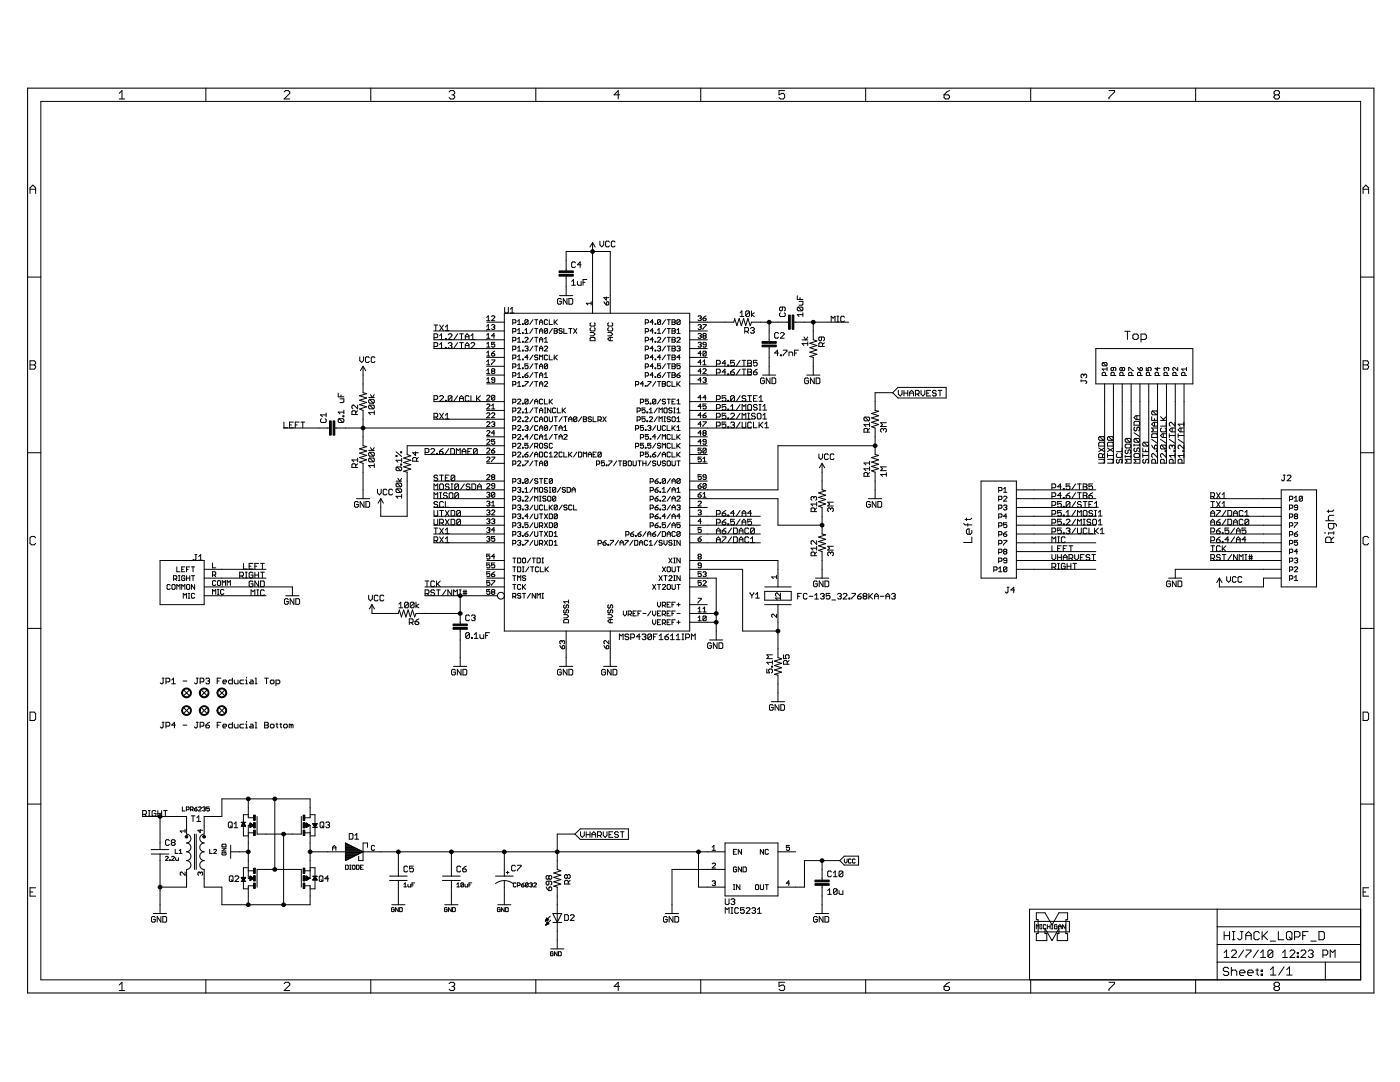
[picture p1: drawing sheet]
<svg xmlns="http://www.w3.org/2000/svg" width="279mm" height="216mm" viewBox="0 0 279 216" stroke-linecap="round" stroke-linejoin="round" font-family="sans-serif">
<g fill="#000" stroke="#000" stroke-width=".2">
<path d="M23.8 18.6l.5-.5zM23.8 19.7h1.1zM24.3 18.1v1.6zM41.1 17.6v2.6zM57.8 18.6l-1.1 1.1zM57 18.1l-.3 .3zM57 18.1h.5zM56.7 19.7h1.1zM57.8 18.4v.2zM57.5 18.1l.3 .3zM74 17.6v2.6zM89.6 18.4l.3-.3z"/>
<path d="M89.9 18.1h.6zM89.6 19.5l.3 .2zM90.5 18.1l.2 .3zM90.2 18.9h.3zM90.5 18.9l.2 .3zM89.9 19.7h.6zM90.7 18.4v.2zM90.7 18.6l-.2 .3zM90.7 19.2v.3zM90.7 19.5l-.2 .2zM106.9 17.6v2.6zM122.6 18.9h1.1z"/>
<path d="M123.4 18.1v1.6zM123.4 18.1l-.8 .8zM139.8 17.6v2.6zM155.5 18.1v.8zM155.5 18.9l.5-.3zM155.5 19.5l.2 .2zM156 18.6h.3zM156.3 18.6l.3 .3zM155.7 19.7h.6zM155.5 18.1h1.1zM156.6 18.9v.6zM156.6 19.5l-.3 .2z"/>
<path d="M172.8 17.6v2.6zM188.4 18.9v.6zM188.4 19.5l.3 .2zM188.7 19.7h.5zM189 18.4l-.6 .5zM189.2 19.7l.3-.2zM188.4 18.9h.8zM189 18.4l.5-.3zM189.5 19.2v.3zM189.2 18.9l.3 .3zM205.7 17.6v2.6zM221.3 18.1h1.1z"/>
<path d="M221.3 19.5v.2zM222.4 18.1v.3zM222.4 18.4l-1.1 1.1zM238.6 17.6v2.6zM254.5 18.1l-.2 .3zM254.3 19.2v.3zM254.3 19.2l.2-.3zM254.3 18.4v.2zM254.5 18.1h.6zM254.3 19.5l.2 .2zM254.3 18.6l.2 .3zM254.5 18.9h.6z"/>
<path d="M255.1 18.1l.3 .3zM255.1 18.9l.3 .3zM254.5 19.7h.6zM255.4 18.4v.2zM255.4 18.6l-.3 .3zM255.4 19.2v.3zM255.4 19.5l-.3 .2zM6 37.5v1.1zM6 37.5l.6-.6zM6 37.8h1.1zM6.6 36.9l.5 .6zM7.1 37.5v1.1z"/>
<path d="M8.1 20.2v175.3zM8.1 20.2h263.4zM272 37.5v1.1zM272 37.5l.6-.6zM272 37.8h1.1zM272.6 36.9l.5 .6zM273.1 37.5v1.1zM5.5 55.3h2.6zM111.3 59.8v.7zM111.5 59.6l-.2 .2zM111.7 59h2.6zM111.5 59.6h.3z"/>
<path d="M111.8 59.6l.2 .2zM112.4 59.6l.8 1.1zM113 51.9v1.8zM113 55.5v1.7zM113 53.7v.4zM113 55.1v.4zM113 57.2v1.8zM113 50.2v1.7zM113 50.2h5.3zM113.5 59.6v1.1zM114.5 55.8l-.4 .4zM114.1 56.9h.8z"/>
<path d="M114.1 52.5v.7zM114.1 53.2l.2 .2zM113.5 59.6h.6zM114.3 52.3l-.2 .2zM114.3 53.4h.4zM114.1 59.6l.2 .2zM114.5 55.8v1.1zM114.3 52.3h.4zM114.7 53.4l.2-.2zM114.7 52.3l.2 .2zM115.2 56.2v.5zM115.2 56.7l.2 .2z"/>
<path d="M115.2 52.8h.8zM115.4 56.9h.6zM115.8 52.3v1.1zM115.8 52.3l-.6 .5zM116 56.2v.7zM116.4 55.8v1.1zM116.4 55.8h.7zM116.4 56.3h.3zM118.3 48.4v1.8zM118.3 48.4l-.6 .9zM118.3 59v3.5zM118.3 50.2h3.5z"/>
<path d="M118.3 50.2v8.8zM118.3 48.4l.5 .9zM119.7 48.1v.8zM119.7 48.9l.4 .4zM120.1 49.3l.4-.4zM120.5 48.1v.8zM120.5 59.4l.5 .5zM120.9 48.3v.8zM120.9 49.1l.2 .2zM121 59.2v.7zM121.1 48.1l-.2 .2zM121.1 49.3h.3z"/>
<path d="M121.1 48.1h.3zM121.4 49.3l.2-.2zM120.5 59.4h1zM121.4 48.1l.2 .2zM121.8 59v3.5zM121.8 50.2v8.8zM122 48.3v.8zM122 49.1l.2 .2zM122.2 48.1l-.2 .2zM122.2 49.3h.4zM122.2 48.1h.4zM122.6 49.3l.1-.2z"/>
<path d="M122.6 48.1l.1 .2zM159.1 59v.8zM159.7 59.4v.4zM159.1 59.8h1.1zM271.5 55.3h2.7zM6 72v1.7zM6 72h.8zM6 72.8h.8zM6.8 72l.3 .3zM6.8 72.8l.3 .3zM6 73.7h.8zM7.1 72.3v.2z"/>
<path d="M6.8 72.8l.3-.3zM7.1 73.1v.3zM7.1 73.4l-.3 .3zM67.5 78.4v.8zM68.1 78.8v.4zM67.9 79.6h.7zM67.5 79.2h1.1zM71.8 79.9l1.4-.5zM71.8 79l1.4-.5zM71.8 71.2v.7zM71.8 71.9l.4 .4zM72.2 72.3l.4-.4z"/>
<path d="M72.5 76.6v1.8zM72.5 73.1v1.7zM72.5 73.1l-.6 .9zM72.5 74.8v1.8zM72.6 71.2v.7zM72.9 71.4v.7zM72.9 72.1l.2 .2zM72.5 73.1l.5 .9zM72.9 71.4l.2-.2zM73.1 72.3h.4zM71.8 79l1.4 .4zM72.5 78.4l.7 .1z"/>
<path d="M73.1 71.2h.4zM73.5 72.3l.2-.2zM73.6 79.9l.2-.2zM73.5 71.2l.2 .2zM73.8 79.7h.7zM74.1 71.4v.7zM74.1 72.1l.2 .2zM74.1 71.4l.2-.2zM74.3 72.3h.3zM73.9 78.7l.4 .6zM74.5 79.7l.2 .2zM74.3 71.2h.3z"/>
<path d="M74.6 72.3l.2-.2zM74.7 79.9v.4zM73.6 79.3h1.1zM74.7 78.7l-.4 .6zM74.6 71.2l.2 .2zM86.6 64.9h.8zM86.6 79h.6zM86.6 66.6v1.2zM86.6 66.6h.6zM86.6 68.4v1.1zM86.6 68.4h.6zM87 64.9v1.1z"/>
<path d="M87.2 79l.2 .1zM86.6 79.7h.6zM87.2 66.6l.2 .2zM86.6 67.4h.6zM87.2 68.4l.2 .2zM86.6 69.1h.6zM87.4 79.1v.4zM87.2 79.7l.2-.2zM87.4 66.8v.4zM87.4 67.2l-.2 .2zM87.4 68.6v.3zM87.2 69.1l.2-.2z"/>
<path d="M87.7 64.9l.8 1.1zM88.1 66.6l-.4 .4zM87.7 67.8h.8zM87.7 68.7l.4-.3zM87.7 69.5h.8zM87.9 79l-.2 .1zM88.1 66.6v1.2zM88.1 68.4v1.1zM87.9 79h.4zM88.5 64.9l-.8 1.1zM88.5 79.1v.2zM88.3 79l.2 .1z"/>
<path d="M88.9 65.2l.4-.3zM88.9 66h.7zM88.9 79.9h.2zM88.9 67.6v.2zM88.9 67.6h.2zM88.9 69.3v.2zM88.9 69.3h.2zM89.1 79.9v.2zM89.1 67.6v.2zM88.9 67.8h.2zM89.1 69.3v.2zM88.9 69.5h.2z"/>
<path d="M89.3 64.9v1.1zM89.5 79.1v.8zM89.5 79.1l.1-.1zM90.2 79.1l-.7 .8zM90.2 67l-.7 .8zM89.5 68.6l.1-.2zM89.6 79h.4zM89.6 66.6l-.1 .2zM89.6 68.4h.4zM89.5 69.3l.1 .2zM90 79l.2 .1zM89.6 66.6h.4z"/>
<path d="M90 68.4l.2 .2zM89.8 68.9h.2zM90 68.9l.2 .2zM89.6 69.5h.4zM90.2 79.1v.8zM90.2 79.9l-.2 .2zM89.5 67.8h.7zM90.2 66.8v.2zM90 66.6l.2 .2zM90.2 68.6v.1zM90.2 68.7l-.2 .2zM90.2 69.1v.2z"/>
<path d="M90.2 69.3l-.2 .2zM91.3 66.6l-.7 1.2zM91.3 68.4l-.7 1.1zM92.1 79l-.4 .3zM91.7 79.5h.8zM91.7 66.6h.8zM91.7 68.4h.8zM92.1 79l.4 .3zM92.1 66.6v1.2zM92.1 68.4v1.1zM92.5 79.3v.8zM92.9 79.1v.8z"/>
<path d="M92.9 79.9l.1 .2zM92.9 67v.8zM93.2 66.6l-.3 .4zM92.9 67.2h.7zM92.9 68.7v.8zM93.2 68.4l-.3 .3zM92.9 68.9h.7zM93 79l-.1 .1zM93.2 66.6l.4 .4zM93.2 68.4l.4 .3zM93 79h.4zM93.4 79l.2 .1z"/>
<path d="M93.6 67v.8zM93.6 68.7v.8zM94 79v1.1zM94 67l.4-.4zM94 67.8h.7zM94 69.5l.7-.8zM94.2 68.4l-.2 .2zM94.4 66.6v1.2zM94.2 68.4h.4zM94 69.5h.7zM94.7 68.6v.1zM94.6 68.4l.1 .2z"/>
<path d="M95.1 79v1.1zM95.1 79.7l.8-.7zM95.3 79.5l.6 .6zM97.1 63.3l.4-.3zM97.1 64h.7zM97.5 64.8l-.4 .3zM97.1 65.7h.7zM97.5 66.5l-.4 .4zM97.1 67.5h.7zM97.1 68.6l.4-.3zM97.1 69.3h.7zM97.1 70.4l.4-.3z"/>
<path d="M97.1 71h.7zM97.1 72.1l.4-.3zM97.1 72.8h.7zM97.5 73.6l-.4 .3zM97.1 74.5h.7zM97.1 75.7l.4-.3zM97.1 76.3h.7zM97.8 79.2l-.7 .6zM97.1 64.3h3.5zM97.1 66h3.5zM97.1 67.8h3.5zM97.1 69.6h3.5z"/>
<path d="M97.1 71.3h3.5zM97.1 73.1h3.5zM97.1 74.8h3.5zM97.1 76.6h3.5zM86.6 66h10.5zM86.6 67.8h10.5zM86.6 69.6h10.5zM97.3 78.9l-.2 .1zM97.5 63v1zM97.5 64.8v.9zM97.5 66.5v1zM97.5 68.3v1z"/>
<path d="M97.5 70.1v.9zM97.5 71.8v1zM97.5 73.6v.9zM97.5 75.4v.9zM97.3 78.9h.3zM97.1 79.8h.7zM97.8 79v.2zM97.6 78.9l.2 .1zM98.7 63.3l-.6 .7zM98.3 64.8l-.2 .1zM98.1 67h.6zM98.1 68.3v.5z"/>
<path d="M98.1 68.8l.3-.2zM98.1 70.5v.4zM98.1 70.9l.2 .1zM98.1 71.8h.6zM98.1 72.6v.2zM98.3 73.6l-.2 .1zM98.1 74.2v.2zM98.3 74.1l-.2 .1zM98.1 73.7v.2zM98.1 76.2l.2 .1zM98.1 75.5v.2zM98.1 75.7l.2 .1z"/>
<path d="M98.1 79v.7zM98.3 78.9l-.2 .1zM98.1 79.7l.6-.7zM98.3 63l-.2 .2zM98.3 64.8h.3zM98.1 65.6l.2 .1zM98.1 69.1l.2 .2zM98.3 71h.3zM98.3 73.6h.3zM98.1 74.4l.2 .1zM98.1 73.9l.2 .2zM98.3 74.1h.3z"/>
<path d="M98.3 76.3h.3zM98.3 75.4l-.2 .1zM98.3 75.8h.4zM98.3 78.9h.3zM98.1 79.7l.2 .1zM98.4 68.6h.2zM98.4 70.2l-.3 .3zM98.3 63h.3zM98.6 64.8l.1 .1zM98.4 65.3h.2zM98.6 65.3l.1 .1zM98.3 65.7h.3z"/>
<path d="M98.6 66.5v1zM98.6 66.5l-.5 .5zM98.6 68.6l.1 .2zM98.3 69.3h.3zM98.6 71l.1-.1zM98.1 70.5h.5zM98.6 73.6l.1 .1zM98.6 74.1l.1 .1zM98.3 74.5h.3zM98.6 76.3l.1-.1zM98.3 75.4h.3zM98.6 78.9l.1 .1z"/>
<path d="M98.3 79.8h.3zM98.1 64h.6zM98.7 63.2v.1zM98.6 63l.1 .2zM98.7 64.9v.2zM98.6 65.3l.1-.2zM98.7 65.4v.2zM98.7 65.6l-.1 .1zM98.1 68.3h.6zM98.7 68.8v.3zM98.6 69.3l.1-.2zM98.4 70.2l.3-.1z"/>
<path d="M98.7 70.7v.2zM98.6 70.5l.1 .2zM98.7 71.8v.2zM98.7 72l-.6 .6zM98.7 73.7v.2zM98.6 74.1l.1-.2zM98.7 74.2v.2zM98.6 74.5l.1-.1zM98.7 75.5v.7zM98.6 75.4l.1 .1zM98.7 79v.7zM98.7 79.7l-.1 .1z"/>
<path d="M100.6 62.5h37zM100.7 61.3v1zM100.7 62.3l.2 .2zM100.9 62.5h.4zM101.3 62.5l.2-.2zM101.5 61.3v1zM101.8 61.7l.4-.4zM101.8 62.5h.8zM102.2 61.3v1.2zM102.3 63.8v.9zM102.3 63.8h.5zM102.3 65.6v.9z"/>
<path d="M102.3 65.6h.5zM102.3 67.3v1zM102.3 67.3h.5zM102.3 69.1v.9zM102.3 69.1h.5zM102.3 70.8v1zM102.3 70.8h.5zM102.3 72.6v1zM102.3 72.6h.5zM102.3 74.4v.9zM102.3 74.4h.5zM102.3 76.1v1z"/>
<path d="M102.3 76.1h.5zM102.3 79.7h.5zM102.8 63.8l.2 .1zM102.3 64.4h.5zM102.8 65.6l.2 .1zM102.3 66.2h.5zM102.8 67.3l.2 .2zM102.3 68h.5zM102.8 69.1l.2 .1zM102.3 69.7h.5zM102.8 70.8l.2 .2zM102.3 71.5h.5z"/>
<path d="M102.8 72.6l.2 .1zM102.3 73.2h.5zM102.8 74.4l.2 .1zM102.3 75h.5zM102.8 76.1l.2 .2zM102.3 76.8h.5zM102.8 79.7l.2 .1zM103 63.9v.4zM103 64.3l-.2 .1zM103 65.7v.3zM103 66l-.2 .2zM103 67.5v.3z"/>
<path d="M103 67.8l-.2 .2zM103 69.2v.4zM103 69.6l-.2 .1zM103 71v.3zM103 71.3l-.2 .2zM103 72.7v.4zM102.8 73.2l.2-.1zM103 74.5v.3zM103 74.8l-.2 .2zM103 76.3v.3zM103 76.6l-.2 .2zM103 79.8v.3z"/>
<path d="M103.3 64.1l.3-.3zM103.3 64.7h.6zM103.3 65.9l.3-.3zM103.3 66.5h.6zM103.3 67.6l.3-.3zM103.3 68.3h.6zM103.6 69.1l-.3 .3zM103.3 70h.6zM103.3 71.2l.3-.4zM103.3 71.8h.6zM103.3 72.9l.3-.3zM103.3 73.6h.6z"/>
<path d="M103.3 74.7l.3-.3zM103.3 75.3h.6zM103.3 76.4l.3-.3zM103.3 77.1h.6zM103.4 79.7l-.1 .1zM103.6 63.8v.9zM103.6 65.6v.9zM103.6 67.3v1zM103.6 69.1v.9zM103.6 70.8v1zM103.6 72.6v1zM103.6 74.4v.9z"/>
<path d="M103.6 76.1v1zM103.4 79.7h.4zM103.9 79.8v.2zM103.8 79.7l.1 .1zM104.3 64.6v.1zM104.3 64.6h.1zM104.3 66.4v.1zM104.3 66.4h.1zM104.3 68.1v.2zM104.3 68.1h.1zM104.3 69.9v.1zM104.3 69.9h.1z"/>
<path d="M104.3 71.6v.2zM104.3 71.6h.1zM104.3 73.4v.2zM104.3 73.4h.1zM104.3 75.2v.1zM104.3 75.2h.1zM104.3 76.9v.2zM104.3 76.9h.1zM104.4 64.6v.1zM104.3 64.7h.1zM104.4 66.4v.1zM104.3 66.5h.1z"/>
<path d="M104.4 68.1v.2zM104.3 68.3h.1zM104.4 69.9v.1zM104.3 70h.1zM104.4 71.6v.2zM104.3 71.8h.1zM104.4 73.4v.2zM104.3 73.6h.1zM104.4 75.2v.1zM104.3 75.3h.1zM104.4 76.9v.2zM104.3 77.1h.1z"/>
<path d="M104.8 63.9v.7zM104.8 63.9l.1-.1zM105.4 63.9l-.6 .7zM104.8 65.9l.3-.3zM104.8 66.5h.6zM105.4 67.6l-.6 .7zM104.9 69.1l-.1 .1zM104.8 71.3h.6zM104.8 72.6v.5zM104.8 73.1l.3-.2zM104.8 74.8v.4zM104.8 75.2l.1 .1z"/>
<path d="M104.8 76.1h.6zM104.8 76.9v.2zM104.8 79.8l.1-.1zM104.9 63.8h.3zM104.8 64.6l.1 .1zM104.9 67.3l-.1 .2zM104.9 69.1h.3zM104.8 69.9l.1 .1zM104.8 73.4l.1 .2zM104.9 75.3h.3zM104.9 79.7h.3zM105.1 65.6v.9z"/>
<path d="M105.1 72.9h.1zM105.1 74.5l-.3 .3zM105.2 63.8l.2 .1zM104.9 64.7h.3zM104.9 67.3h.3zM105.2 69.1l.2 .1zM105.1 69.6h.1zM105.2 69.6l.2 .1zM104.9 70h.3zM105.2 70.8v1zM104.8 71.3l.4-.5zM105.2 72.9l.2 .2z"/>
<path d="M104.9 73.6h.3zM105.4 75.2l-.2 .1zM104.8 74.8h.4zM105.2 79.7l.2 .1zM105.4 63.9v.7zM105.4 64.6l-.2 .1zM104.8 68.3h.6zM105.4 67.5v.1zM105.2 67.3l.2 .2zM105.4 69.2v.2zM105.4 69.4l-.2 .2zM105.4 69.7v.2z"/>
<path d="M105.4 69.9l-.2 .1zM104.8 72.6h.6zM105.4 73.1v.3zM105.4 73.4l-.2 .2zM105.1 74.5l.3-.1zM105.4 75v.2zM105.2 74.8l.2 .2zM105.4 76.1v.2zM105.4 76.3l-.6 .6zM105.4 79.8v.7zM106.4 63.8l-.7 .9zM106.4 65.6l-.7 .9z"/>
<path d="M106.4 67.3l-.7 1zM106.4 69.1l-.7 .9zM106.4 70.8l-.7 1zM106.4 72.6l-.7 1zM106.4 74.4l-.7 .9zM106.4 76.1l-.7 1zM106.7 63.8h.6zM106.7 65.6h.6zM106.7 67.3h.6zM106.7 69.1h.6zM106.7 71v.2zM106.7 71.2l.1 .1z"/>
<path d="M106.7 72.6h.6zM106.7 74.4h.6zM106.7 76.1h.6zM106.7 80l.3-.3zM106.8 70.8l-.1 .2zM106.8 71.3h.4zM106.7 71.6l.1 .2zM107 63.8v.9zM107 65.6v.9zM107 67.3v1zM107 69.1v.9zM107 72.6v1z"/>
<path d="M107 74.4v.9zM107 76.1v1zM107 79.7l.3 .3zM106.8 70.8h.4zM107.2 71.3l.1 .2zM106.8 71.8h.4zM107.2 70.8l.1 .2zM107.3 71.5v.1zM107.3 71.6l-.1 .2zM107.3 80v.6zM107.7 64.1v.6zM107.7 64.1l.3-.3z"/>
<path d="M107.7 64.3h.6zM107.7 65.9v.6zM107.7 65.9l.3-.3zM107.7 66h.6zM107.7 67.6v.7zM107.7 67.6l.3-.3zM107.7 67.8h.6zM107.7 69.4v.6zM108 69.1l-.3 .3zM107.7 69.6h.6zM107.7 70.8v1zM107.7 70.8l.3 .4z"/>
<path d="M107.7 72.9v.7zM107.7 72.9l.3-.3zM107.7 73.1h.6zM107.7 74.7v.6zM107.7 74.7l.3-.3zM107.7 74.8h.6zM107.7 76.4v.7zM107.7 76.4l.3-.3zM107.7 76.6h.6zM107.7 79.8v.7zM107.8 79.7l-.1 .1zM108 63.8l.3 .3z"/>
<path d="M108 65.6l.3 .3zM108 67.3l.3 .3zM108 69.1l.3 .3zM108 71.2l.3-.4zM108 72.6l.3 .3zM108 74.4l.3 .3zM108 76.1l.3 .3zM107.8 79.7h.3zM108.3 64.1v.6zM108.3 65.9v.6zM108.3 67.6v.7zM108.3 69.4v.6z"/>
<path d="M108.3 70.8v1zM108.3 72.9v.7zM108.3 74.7v.6zM108.3 76.4v.7zM108.1 79.7l.2 .1zM108.6 63.9v.7zM108.6 64.6l.2 .1zM108.6 65.7v.7zM108.6 65.7l.2-.1zM109.3 65.7l-.7 .7zM108.6 67.6l.4-.3zM108.6 68.3h.7z"/>
<path d="M108.6 70l.7-.6zM108.6 71v.6zM108.6 71.6l.2 .2zM108.6 72.7v.7zM108.6 72.7l.2-.1zM109.3 72.7l-.7 .7zM108.6 74.7l.4-.3zM108.6 75.3h.7zM109.3 76.4l-.7 .7zM108.6 79.7v.9zM108.8 63.8l-.2 .1zM108.8 64.7h.3z"/>
<path d="M108.8 65.6h.3zM108.6 66.4l.2 .1zM108.8 69.1l-.2 .1zM108.8 70.8l-.2 .2zM108.8 71.8h.3zM108.8 72.6h.3zM108.6 73.4l.2 .2zM108.8 76.1l-.2 .2zM109 67.3v1zM109 74.4v.9zM108.8 63.8h.3zM109.1 64.7l.2-.1z"/>
<path d="M109.1 65.6l.2 .1zM108.8 66.5h.3zM108.8 69.1h.3zM108.8 70.8h.3zM109.1 71.8l.2-.2zM109.1 72.6l.2 .1zM108.8 73.6h.3zM108.8 76.1h.3zM109.1 63.8l.2 .1zM109.3 65.7v.7zM109.3 66.4l-.2 .1zM108.6 70h.7z"/>
<path d="M109.3 69.2v.2zM109.1 69.1l.2 .1zM109.1 70.8l.2 .2zM109.3 72.7v.7zM109.3 73.4l-.2 .2zM108.6 77.1h.7zM109.3 76.3v.1zM109.1 76.1l.2 .2zM109.6 63.8v.9zM109.6 64.7h.7zM110.3 65.6l-.7 .9zM109.6 70.8v1z"/>
<path d="M109.6 71.8h.7zM109.6 79.7v.9zM110.6 63.8v.9zM110.6 64.4l.6-.6zM110.6 65.6v.9zM110.6 65.6h.5zM110.6 66h.5zM110.6 70.8v1zM110.6 71.5l.6-.7zM110.7 64.3l.5 .4zM110.7 71.3l.5 .5zM111.1 65.6l.1 .1z"/>
<path d="M111.1 66l.1 .2zM110.6 66.5h.5zM111.2 65.7v.2zM111.2 65.9l-.1 .1zM111.2 66.2v.2zM111.2 66.4l-.1 .1zM111.3 60.5l.2 .2zM111.5 60.7h.3zM111.6 65.7v.2zM111.6 65.9l.1 .1zM111.7 65.6l-.1 .1zM111.7 66h.3z"/>
<path d="M111.6 66.4l.1 .1zM112 60.5l-.2 .2zM112 60.1v.4zM111.7 60.1h.3zM111.7 65.6h.3zM112 66l.2 .2zM111.7 66.5h.3zM112 65.6l.2 .1zM112.2 66.2v.2zM112.2 66.4l-.2 .1zM112.4 59.6v1.1zM112.5 65.6v.9z"/>
<path d="M112.5 66.5h.7zM113.2 59.6v1.1zM113.5 65.6h.7zM113.5 60.7h.6zM113.8 65.6v.9zM114.1 60.7l.2-.2zM114.3 59.8v.7zM114.5 65.6l.6 .9zM115.1 65.6l-.6 .9zM117 60.5h1zM117 60.5l.3 .4zM117.8 68h.9z"/>
<path d="M117.8 67.5v.5zM117.8 67h.6zM117.8 65.6v.3zM117.8 65.9l.1 .1zM117.8 64.6v.3zM117.8 64.9l.1 .2zM117.9 67.3l-.1 .2zM117.9 65.4l-.1 .2zM117.9 66h.7zM117.9 64.4l-.1 .2zM117.9 65.1h.7zM118 60.2v.7z"/>
<path d="M118.7 66.7l-.3 .3zM117.8 66.4h.6zM117.9 67.3h.7zM118.7 65.9l-.1 .1zM118.7 64.9l-.1 .2zM118.7 67.5v.5zM118.6 67.3l.1 .2zM118.4 66.4l.3 .3zM118.7 65.6v.3zM118.6 65.4l.1 .2zM118.7 64.6v.3zM118.6 64.4l.1 .2z"/>
<path d="M120.5 60.2l.2 .3zM120.7 60.5l.3 .4zM121 60.9h.3zM121 60.4v.5zM121.2 60.2l-.2 .2zM121.3 67.6l.3-.3zM121.3 67h.6zM121.3 65.6v.3zM121.3 65.9l.2 .1zM121.3 64.6v.3zM121.3 64.9l.2 .2zM121.3 60.9l.2-.2z"/>
<path d="M121.2 60.2h.1zM121.5 65.4l-.2 .2zM121.5 66h.6zM121.5 64.4l-.2 .2zM121.5 65.1h.6zM121.5 60.4v.3zM121.3 60.2l.2 .2zM121.3 67.6l.3 .4zM121.6 67.3h.7zM121.8 67.3v.7zM121.9 67l.4-.3zM121.3 66.4h.6z"/>
<path d="M122.1 66l.2-.1zM122.1 65.1l.2-.2zM121.6 68h.7zM121.9 66.4l.4 .3zM122.3 65.6v.3zM122.1 65.4l.2 .2zM122.3 64.6v.3zM122.1 64.4l.2 .2zM126.8 76.1v1zM126.8 76.1h.5zM127.3 76.1l.2 .2zM126.8 76.8h.5z"/>
<path d="M127.5 76.3v.3zM127.5 76.6l-.2 .2zM127.8 76.6h.6zM127.8 79.7h.5zM128.3 76.1v1zM128.3 76.1l-.5 .5zM128.3 79.7l.1 .1zM128.4 79.8v.3zM128.8 76.9v.2zM128.8 76.9h.1zM128.8 74.4v.9zM128.8 74.4h.4z"/>
<path d="M128.8 72.6v1zM128.8 72.6h.4zM128.8 70.8v1zM128.8 70.8h.4zM128.8 69.1v.9zM128.8 69.1h.4zM128.8 67.3v1zM128.8 67.3h.4zM128.8 65.6v.9zM128.8 65.6h.4zM128.8 63.8v.9zM128.8 63.8h.4z"/>
<path d="M128.8 79.7v.4zM128.9 76.9v.2zM128.8 77.1h.1zM129.1 80h.1zM129.2 74.4l.2 .1zM128.8 75h.4zM129.2 72.6l.2 .1zM128.8 73.2h.4zM129.2 70.8l.2 .2zM128.8 71.5h.4zM129.2 69.1l.2 .1zM128.8 69.7h.4z"/>
<path d="M129.2 67.3l.2 .2zM128.8 68h.4zM129.2 65.6l.2 .1zM128.8 66.2h.4zM129.2 63.8l.2 .1zM128.8 64.4h.4zM129.2 80l.2 .1zM129.3 76.1h.6zM129.3 76.9v.2zM129.4 74.5v.3zM129.4 74.8l-.2 .2zM129.4 72.7v.4z"/>
<path d="M129.2 73.2l.2-.1zM129.4 71v.3zM129.4 71.3l-.2 .2zM129.4 69.2v.4zM129.4 69.6l-.2 .1zM129.4 67.5v.3zM129.4 67.8l-.2 .2zM129.4 65.7v.3zM129.2 66.2l.2-.2zM129.4 63.9v.4zM129.2 64.4l.2-.1zM128.8 79.7h.6z"/>
<path d="M129.8 74.8h.6zM129.8 73.1h.6zM129.8 71.3h.6zM129.8 69.6h.6zM129.8 67.8h.6zM129.8 66h.6zM129.8 64.3h.6zM129.9 76.1v.2zM129.9 76.3l-.6 .6zM130.2 74.4v.9zM130.2 74.4l-.4 .4zM130.2 72.6v1z"/>
<path d="M130.2 72.6l-.4 .5zM130.2 70.8v1zM130.2 70.8l-.4 .5zM130.2 69.1v.9zM130.2 69.1l-.4 .5zM130.2 67.3v1zM130.2 67.3l-.4 .5zM130.2 65.6v.9zM130.2 65.6l-.4 .4zM130.2 63.8v.9zM130.2 63.8l-.4 .5zM130.9 76.1l-.7 1z"/>
<path d="M130.2 79.8l.2-.1zM130.4 79.7h.3zM130.7 79.7l.2 .1zM130.7 75.2v.1zM130.7 75.2h.2zM130.7 73.4v.2zM130.7 73.4h.2zM130.7 71.6v.2zM130.7 71.6h.2zM130.7 69.9v.1zM130.7 69.9h.2zM130.7 68.1v.2z"/>
<path d="M130.7 68.1h.2zM130.7 66.4v.1zM130.7 66.4h.2zM130.7 64.6v.1zM130.7 64.6h.2zM130.9 75.2v.1zM130.7 75.3h.2zM130.9 73.4v.2zM130.7 73.6h.2zM130.9 71.6v.2zM130.7 71.8h.2zM130.9 69.9v.1z"/>
<path d="M130.7 70h.2zM130.9 68.1v.2zM130.7 68.3h.2zM130.9 66.4v.1zM130.7 66.5h.2zM130.9 64.6v.1zM130.7 64.7h.2zM130.9 79.8v.7zM131.2 76.1h.6zM131.2 74.8v.4zM131.2 75.2l.2 .1zM131.2 72.6v.5z"/>
<path d="M131.2 73.1l.3-.2zM131.2 71.3h.6zM131.4 69.1l-.2 .1zM131.8 67.6l-.6 .7zM131.2 65.9l.3-.3zM131.2 66.5h.6zM131.2 63.9v.7zM131.2 63.9l.2-.1zM131.8 63.9l-.6 .7zM131.4 75.3h.3zM131.2 73.4l.2 .2zM131.4 69.1h.3z"/>
<path d="M131.2 69.9l.2 .1zM131.4 67.3l-.2 .2zM131.4 63.8h.3zM131.2 64.6l.2 .1zM131.5 76.1v1zM131.5 74.5l-.3 .3zM131.5 72.9h.2zM131.5 65.6v.9zM131.7 75.3l.1-.1zM131.2 74.8h.5zM131.7 72.9l.1 .2zM131.4 73.6h.3z"/>
<path d="M131.7 70.8v1zM131.7 70.8l-.5 .5zM131.7 69.1l.1 .1zM131.5 69.6h.2zM131.7 69.6l.1 .1zM131.4 70h.3zM131.4 67.3h.3zM131.7 63.8l.1 .1zM131.4 64.7h.3zM131.5 74.5l.3-.1zM131.8 75v.2zM131.7 74.8l.1 .2z"/>
<path d="M131.2 72.6h.6zM131.8 73.1v.3zM131.8 73.4l-.1 .2zM131.8 69.2v.2zM131.7 69.6l.1-.2zM131.8 69.7v.2zM131.8 69.9l-.1 .1zM131.2 68.3h.6zM131.8 67.5v.1zM131.7 67.3l.1 .2zM131.8 63.9v.7zM131.7 64.7l.1-.1z"/>
<path d="M132.2 76.1v1zM132.2 76.1h.5zM132.2 76.6h.5zM132.8 74.4l-.6 .9zM132.8 72.6l-.6 1zM132.8 70.8l-.6 1zM132.8 69.1l-.6 .9zM132.8 67.3l-.6 1zM132.8 65.6l-.6 .9zM132.8 63.8l-.6 .9zM132.2 79.8v.2zM132.2 80l.1 .1z"/>
<path d="M132.2 79.8l.1-.1zM132.7 76.1l.1 .2zM132.7 76.6l.1 .2zM132.2 77.1h.5zM132.3 79.7h.4zM132.8 76.3v.1zM132.8 76.4l-.1 .2zM132.8 76.8v.1zM132.8 76.9l-.1 .2zM132.7 79.7l.1 .1zM133.1 76.3v.6zM133.1 76.9l.2 .2z"/>
<path d="M133.1 74.4h.7zM133.1 72.6h.7zM133.1 70.8h.7zM133.1 69.1h.7zM133.1 67.3h.7zM133.1 65.6h.7zM133.1 63.8h.7zM133.1 79.7h.7zM133.3 76.1l-.2 .2zM133.3 77.1h.3zM133.5 74.4v.9zM133.5 72.6v1z"/>
<path d="M133.5 70.8v1zM133.5 69.1v.9zM133.5 67.3v1zM133.5 65.6v.9zM133.5 63.8v.9zM133.3 76.1h.3zM133.6 77.1l.2-.2zM133.6 76.1l.2 .2zM134.1 76.1v1zM134.1 77.1h.7zM134.1 74.4v.9zM134.1 74.4h.5z"/>
<path d="M134.1 74.8h.5zM134.1 72.6v1zM134.1 72.6h.5zM134.1 73.1h.5zM134.1 70.8v1zM134.1 70.8h.5zM134.1 71.3h.5zM134.1 69.1v.9zM134.1 69.1h.5zM134.1 69.6h.5zM134.1 67.3v1zM134.1 67.3h.5z"/>
<path d="M134.1 67.8h.5zM134.1 65.6v.9zM134.1 65.6h.5zM134.1 66h.5zM134.1 63.8v.9zM134.1 63.8h.5zM134.1 64.3h.5zM134.1 79.7v.9zM134.6 74.4l.2 .1zM134.6 74.8l.2 .2zM134.1 75.3h.5zM134.6 72.6l.2 .1z"/>
<path d="M134.6 73.1l.2 .1zM134.1 73.6h.5zM134.6 70.8l.2 .2zM134.6 71.3l.2 .2zM134.1 71.8h.5zM134.6 69.1l.2 .1zM134.6 69.6l.2 .1zM134.1 70h.5zM134.6 67.3l.2 .2zM134.6 67.8l.2 .2zM134.1 68.3h.5zM134.6 65.6l.2 .1z"/>
<path d="M134.6 66l.2 .2zM134.1 66.5h.5zM134.6 63.8l.2 .1zM134.6 64.3l.2 .1zM134.1 64.7h.5zM134.8 74.5v.2zM134.8 74.7l-.2 .1zM134.8 75v.2zM134.8 75.2l-.2 .1zM134.8 72.7v.2zM134.8 72.9l-.2 .2zM134.8 73.2v.2z"/>
<path d="M134.8 73.4l-.2 .2zM134.8 71v.2zM134.6 71.3l.2-.1zM134.8 71.5v.1zM134.6 71.8l.2-.2zM134.8 69.2v.2zM134.6 69.6l.2-.2zM134.8 69.7v.2zM134.8 69.9l-.2 .1zM134.8 67.5v.1zM134.8 67.6l-.2 .2zM134.8 68v.1z"/>
<path d="M134.8 68.1l-.2 .2zM134.8 65.7v.2zM134.8 65.9l-.2 .1zM134.8 66.2v.2zM134.8 66.4l-.2 .1zM134.8 63.9v.2zM134.8 64.1l-.2 .2zM134.8 64.4v.2zM134.6 64.7l.2-.1zM134.1 79.7h.7zM135.1 76.1v1zM135.1 76.8l.6-.7z"/>
<path d="M135.1 74.8v.4zM135.1 75.2l.2 .1zM135.1 72.6v.5zM135.1 73.1l.3-.2zM135.1 71.3h.6zM135.1 69.2l.2-.1zM135.1 68.3l.6-.7zM135.1 65.9l.3-.3zM135.1 66.5h.6zM135.1 63.9v.7zM135.1 63.9l.2-.1zM135.1 64.6l.6-.7z"/>
<path d="M135.1 80l.3-.3zM135.3 76.6l.4 .5zM135.3 75.3h.3zM135.1 73.4l.2 .2zM135.3 69.1h.3zM135.1 69.9l.2 .1zM135.3 67.3l-.2 .2zM135.3 63.8h.3zM135.1 64.6l.2 .1zM135.1 74.8l.3-.3zM135.4 72.9h.2zM135.4 65.6v.9z"/>
<path d="M135.4 79.7v.9zM135.6 75.3l.1-.1zM135.1 74.8h.5zM135.6 72.9l.1 .2zM135.3 73.6h.3zM135.6 70.8v1zM135.1 71.3l.5-.5zM135.6 69.1l.1 .1zM135.4 69.6h.2zM135.6 69.6l.1 .1zM135.3 70h.3zM135.3 67.3h.3z"/>
<path d="M135.6 63.8l.1 .1zM135.3 64.7h.3zM135.4 74.5l.3-.1zM135.7 75v.2zM135.6 74.8l.1 .2zM135.1 72.6h.6zM135.7 73.1v.3zM135.7 73.4l-.1 .2zM135.7 69.2v.2zM135.6 69.6l.1-.2zM135.7 69.7v.2zM135.7 69.9l-.1 .1z"/>
<path d="M135.1 68.3h.6zM135.7 67.5v.1zM135.6 67.3l.1 .2zM135.7 63.9v.7zM135.6 64.7l.1-.1zM137.6 62.5v63.4zM139.3 75.8h.7zM139.3 74.1h.7zM139.3 72.3h.7zM139.3 70.5h.7zM139.3 68.5l.2-.2zM139.5 66.5l-.2 .2z"/>
<path d="M139.5 64.8l-.2 .1zM139.5 63l-.2 .2zM139.3 79.4h.7zM139.5 68.3h.3zM139.3 69.1l.2 .2zM139.5 66.5h.3zM139.3 67.4l.2 .1zM139.5 64.8h.3zM139.3 65.6l.2 .1zM139.5 63h.3zM139.3 63.8l.2 .2zM139.8 75.4v.9z"/>
<path d="M139.8 75.4l-.5 .4zM139.8 73.6v.9zM139.8 73.6l-.5 .5zM139.8 71.8v1zM139.8 71.8l-.5 .5zM139.8 70.1v.9zM139.8 70.1l-.5 .4zM139.8 68.3l.2 .2zM139.6 68.8h.2zM139.8 68.8l.2 .1zM139.5 69.3h.3zM139.8 66.5l.2 .2z"/>
<path d="M139.6 67h.2zM139.8 67l.2 .2zM139.5 67.5h.3zM139.8 64.8l.2 .1zM139.6 65.3h.2zM139.8 65.3l.2 .1zM139.5 65.7h.3zM139.8 63l.2 .2zM139.6 63.5h.2zM139.8 63.5l.2 .2zM139.5 64h.3zM139.8 78.9v.9z"/>
<path d="M139.8 78.9l-.5 .5zM140 68.5v.1zM140 68.6l-.2 .2zM140 68.9v.2zM139.8 69.3l.2-.2zM140 66.7v.2zM139.8 67l.2-.1zM140 67.2v.2zM139.8 67.5l.2-.1zM140 64.9v.2zM139.8 65.3l.2-.2zM140 65.4v.2z"/>
<path d="M140 65.6l-.2 .1zM140 63.2v.1zM140 63.3l-.2 .2zM140 63.7v.1zM140 63.8l-.2 .2zM140.3 75.5l.1-.1zM140.3 74.5l.6-.6zM140.3 72.1l.3-.3zM140.3 72.8h.6zM140.3 70.2v.7zM140.4 70.1l-.1 .1zM140.3 70.9l.6-.7z"/>
<path d="M140.3 69.1l.1 .2zM140.3 68.5v.1zM140.3 68.6l.1 .2zM140.4 66.5l-.1 .2zM140.3 67.2v.2zM140.4 67l-.1 .2zM140.3 66.7v.2zM140.3 64.8h.6zM140.3 65.6v.1zM140.3 63.5v.3zM140.3 63.8l.1 .2zM140.3 79.4h.6z"/>
<path d="M140.4 75.4h.4zM140.3 76.2l.1 .1zM140.4 73.6l-.1 .1zM140.4 70.1h.4zM140.3 70.9l.1 .1zM140.4 69.3h.4zM140.4 68.3l-.1 .2zM140.4 68.8h.5zM140.4 66.5h.4zM140.3 67.4l.1 .1zM140.3 66.9l.1 .1zM140.4 67h.4z"/>
<path d="M140.4 64h.4zM140.6 71.8v1zM140.6 63.2l-.3 .3zM140.8 75.4l.1 .1zM140.6 75.8h.2zM140.8 75.8l.1 .2zM140.4 76.3h.4zM140.4 73.6h.4zM140.8 70.1l.1 .1zM140.4 71h.4zM140.8 69.3l.1-.2zM140.4 68.3h.4z"/>
<path d="M140.8 66.5l.1 .2zM140.8 67l.1 .2zM140.4 67.5h.4zM140.8 64l.1-.2zM140.3 63.5h.5zM140.8 78.9v.9zM140.8 78.9l-.5 .5zM140.9 75.5v.2zM140.8 75.8l.1-.1zM140.9 76v.2zM140.8 76.3l.1-.1zM140.3 74.5h.6z"/>
<path d="M140.9 73.7v.2zM140.8 73.6l.1 .1zM140.9 70.2v.7zM140.9 70.9l-.1 .1zM140.9 68.5v.6zM140.8 68.3l.1 .2zM140.9 66.7v.2zM140.8 67l.1-.1zM140.9 67.2v.2zM140.8 67.5l.1-.1zM140.9 64.8v.1zM140.9 64.9l-.6 .7z"/>
<path d="M140.6 63.2l.3-.2zM140.9 63.7v.1zM140.8 63.5l.1 .2zM137.6 76.6h3.6zM137.6 74.8h3.6zM137.6 73.1h3.6zM137.6 71.3h3.6zM137.6 69.6h3.6zM137.6 67.8h3.6zM137.6 66h3.6zM137.6 64.3h3.6zM141.2 64.3h3.5z"/>
<path d="M141.2 74.8h8.8zM141.2 73.1h8.8zM143 73.7v1.1zM143 73.7h.6zM143 71.9v1.1zM143 71.9h.6zM143 79h.6zM143.6 73.7l.1 .2zM143 74.4h.6zM143.6 71.9l.1 .2zM143 72.6h.6zM143.6 79l.1 .1z"/>
<path d="M143 79.7h.6zM143.7 73.9v.3zM143.6 74.4l.1-.2zM143.7 72.1v.4zM143.6 72.6l.1-.1zM143.7 79.1v.4zM143.7 79.5l-.1 .2zM144.1 74.2h.8zM144.1 72.5h.8zM144.1 79v.5zM144.1 79.5l.4-.2zM144.5 79.3h.2z"/>
<path d="M144.7 73.7v1.1zM144.7 73.7l-.6 .5zM144.7 71.9v1.1zM144.7 71.9l-.6 .6zM144.7 79.3l.2 .2zM144.7 64.3h1.8zM144.1 79h.8zM144.9 79.5v.4zM144.9 79.9l-.2 .2zM145.2 74.6v.2zM145.2 74.6h.2zM145.2 72.8v.2z"/>
<path d="M145.2 72.8h.2zM145.2 79.9h.2zM145.4 74.6v.2zM145.2 74.8h.2zM145.4 72.8v.2zM145.2 73h.2zM145.4 79.9v.2zM145.8 74.2v.4zM145.8 74.6l.2 .2zM145.8 71.9v.6zM145.8 72.5l.4-.2zM145.8 79.1v.8z"/>
<path d="M146 79l-.2 .1zM145.8 79.9l.8-.8zM146 74.8h.4zM145.8 72.8l.2 .2zM146 79h.4zM146.2 73.9l-.4 .3zM146.2 72.3h.2zM146.4 74.8l.2-.2zM145.8 74.2h.6zM146.4 72.3l.2 .2zM146 73h.4zM146.4 79l.2 .1z"/>
<path d="M146.2 73.9l.4-.2zM146.6 74.4v.2zM146.4 74.2l.2 .2zM145.8 71.9h.8zM146.6 72.5v.3zM146.6 72.8l-.2 .2zM146.6 79.1v.8zM146.4 80.1l.2-.2zM146.6 63.6l-.1 .7zM147.7 73.7l-.7 1.1zM147.7 71.9l-.7 1.1zM146.6 63.6l.5 1.4z"/>
<path d="M147.5 63.6l-.4 1.4zM148.1 62l-.4 .4zM147.7 63.2h.7zM147.5 63.6l.5 1.4zM148.1 62v1.2zM148.1 73.7h.7zM148.1 71.9h.7zM148.1 79.1v.2zM148.1 79.3l.2 .2zM148.3 79l-.2 .1zM148.3 79.5h.4zM148.4 63.6l-.4 1.4z"/>
<path d="M148.5 73.7v1.1zM148.5 71.9v1.1zM148.6 65.4v1.1zM148.6 65.4h.6zM148.3 79h.4zM148.7 79.5l.1 .2zM148.8 62.2v.8zM148.8 62.2l.2-.2zM148.8 63l.8-.8zM148.4 63.6l.4 1.4zM148.7 79l.1 .1zM148.8 79.7v.2z"/>
<path d="M148.8 79.9l-.1 .2zM149 62h.4zM148.8 63l.2 .2zM149 66.1l.4 .4zM149.2 65.4l.2 .2zM148.6 66.1h.6zM149.2 73.7v1.1zM149.2 73.7h.6zM149.2 74.2h.6zM149.2 71.9v1.1zM149.2 71.9h.6zM149.2 72.5h.6z"/>
<path d="M149.2 79h.8zM149.3 63.6l-.5 1.4zM149.4 62l.2 .2zM149 63.2h.4zM149.4 65.6v.3zM149.4 65.9l-.2 .2zM149.6 62.2v.8zM149.6 63l-.2 .2zM149.3 63.6l.4 1.4zM150 65.4l-.2 .2zM149.8 73.7l.2 .2zM149.8 74.2l.2 .2z"/>
<path d="M149.2 74.8h.6zM149.8 71.9l.2 .2zM149.8 72.5l.2 .1zM149.2 73h.6zM150 62v1.2zM150 62.8l.5-.4zM150 65.4h.3zM149.8 66.3l.2 .2zM150 73.9v.1zM150 74l-.2 .2zM150 74.4v.2zM149.8 74.8l.2-.2z"/>
<path d="M150 72.1v.2zM150 72.3l-.2 .2zM150 72.6v.2zM150 72.8l-.2 .2zM150 64.3l-.3 .7zM150.3 65.4l.2 .2zM150.2 65.9h.1zM150.3 65.9l.2 .2zM150 66.5h.3zM150.4 74.2v.4zM150.4 74.6l.2 .2zM150.4 71.9v.6z"/>
<path d="M150.4 72.5l.3-.2zM150.4 79v1.1zM150.4 79.5h.3zM150 62.8l.5 .4zM150.5 65.6v.1zM150.5 65.7l-.2 .2zM150.5 66.1v.2zM150.3 66.5l.2-.2zM150.6 74.8h.3zM150.4 72.8l.2 .2zM150.4 74.2l.3-.3zM150.7 72.3h.2z"/>
<path d="M150.9 74.8l.2-.2zM150.4 74.2h.5zM150.9 72.3l.2 .2zM150.6 73h.3zM150.7 73.9l.4-.2zM151.1 74.4v.2zM150.9 74.2l.2 .2zM150.4 71.9h.7zM151.1 72.5v.3zM151.1 72.8l-.2 .2zM150.4 79h.7zM151.5 79.3l.4-.3z"/>
<path d="M150 64.3h1.7zM151.7 64.3h1.8zM151.8 75.6v.8zM151.8 76.4l.2 .2zM151.9 79v1.1zM151.8 75.6l.2-.2zM152 76.6h.4zM152.2 74.8h2.6zM152 75.4h.4zM152.4 76.6l.1-.2zM152.4 75.4l.1 .2zM152.5 76v.4z"/>
<path d="M152.2 76h.3zM152.9 75.4v1.2zM152.9 75.4l.8 1.2zM153.5 66v1.8zM153.5 69.6v1.7zM153.5 67.8v.4zM153.5 69.2v.4zM153.5 73.1v1.7zM153.5 71.3v1.8zM153.5 64.3v1.7zM153.7 75.4v1.2zM154.1 75.4v1.2z"/>
<path d="M154.1 76.6h.5zM154.6 70.4h.8zM154.6 66.5v.8zM154.6 67.3l.2 .2zM154.6 76.6l.2-.2zM154.1 75.4h.5zM154.6 66.5l.2-.1zM154.8 67.5h.4zM154.8 75.6v.8zM154.6 75.4l.2 .2zM155.2 69.9v1.1zM155.2 69.9l-.6 .5z"/>
<path d="M154.8 66.4h.4zM155.2 67.5l.2-.2zM155.3 64.3h1.7zM153.5 64.3h1.8zM155.2 66.4l.2 .1zM155.6 62.6v.4zM155.6 63l.2 .2zM155.6 61.5v.3zM155.6 61.8l.2 .2zM155.7 70.8v.2zM155.7 70.8h.2zM156.5 66.7l-.8 .8z"/>
<path d="M155.6 62.6l.2-.2zM155.8 63.2h.7zM155.6 61.5l.2-.2zM155.8 62h.2zM155.9 70.8v.2zM155.7 71h.2zM155.9 66.4l-.2 .1zM156 62l.1-.2zM156.1 61.3v.5zM156.3 69.9h.8zM156.3 70.8v.2zM155.9 66.4h.4z"/>
<path d="M155.7 67.5h.8zM156.5 66.5v.2zM156.3 66.4l.2 .1zM156.5 63.2l.2-.2zM156.5 62l.2-.2zM155.8 61.3h.7zM156.7 62.6v.4zM156.5 62.4l.2 .2zM156.7 61.5v.3zM156.5 61.3l.2 .2zM157 64.3h.4zM157.1 69.9v.2z"/>
<path d="M157.1 70.1l-.8 .7zM157.5 70.3v.7zM157.5 70.3h.5zM158 70.3l.2 .1zM158.2 70.4v.6zM158.6 69.9v1.1zM158.6 69.9h.7zM158.6 70.4h.4zM158.4 64.3h.4zM159.1 62.8h1.1zM159.1 61.5v.3zM159.1 61.5l.2-.2z"/>
<path d="M159.1 61.8l.2 .2zM159.3 61.3h.7zM159.1 62.8l.4 .4zM159.5 60.9h.5zM159.3 62h.7zM160 61.3l.2 .2zM159.3 61.3l.7 .7zM160 60.9l.2-.2zM160.1 68.6h1.1zM160.2 62.4v.8zM160.2 61.5v.3zM160 62l.2-.2z"/>
<path d="M160.2 60.1v.6zM159.5 60.1h.7zM160.1 68.6l.3 .3zM158.8 64.3h1.7zM160.5 64.3h1.8zM160.6 75.6v.8zM160.6 76.4l.2 .2zM160.8 75.4l-.2 .2zM160.8 76.6h.4zM160.4 67.2l.4 .6zM161 74.8h2.6zM160.8 75.4h.4z"/>
<path d="M161.4 76.4l-.2 .2zM161.2 68.2v.7zM160.1 67.8h1.1zM161.2 67.2l-.4 .6zM161.2 75.4l.2 .2zM161.4 76v.4zM161 76h.4zM161.6 68.5l1.4 .4zM161.6 69.4l1.4 .4zM161.6 70.3l1.4 .4zM161.6 71.1l.7 .2zM161.7 75.4v1.2z"/>
<path d="M161.7 75.4l.8 1.2zM162.3 71.3v1.8zM162.3 66v1.8zM162.3 67.8l.7 .3zM162.3 73.1v1.7zM162.3 64.3h7.1zM162.3 64.3v1.7zM162.5 75.4v1.2zM162.9 75.4v1.2zM162.9 76.6h.5zM161.6 68.5l1.4-.4zM161.6 69.4l1.4-.5z"/>
<path d="M161.6 70.3l1.4-.5zM161.6 71.1l1.4-.4zM163.4 68.6v.5zM163.6 68.4l-.2 .2zM163.4 67.4v.4zM163.4 67.8l.2 .2zM163.4 76.6l.2-.2zM162.9 75.4h.5zM163.6 68.4h.4zM163.6 67.2l-.2 .2zM163.6 68h.2zM163.6 75.6v.8z"/>
<path d="M163.4 75.4l.2 .2zM164 67.8l-.2 .2zM164 68.4l.1 .2zM164 67.2v.6zM164.1 68.6v.5zM164.1 68.7l.4-.3zM164.5 67.8l-.2 .2zM163.6 67.2h.7zM163.4 69.1h1.1zM164.5 67.4v.4zM164.3 67.2l.2 .2zM165.9 63.1v1.1z"/>
<path d="M165.9 63.1l.4 .4zM166.6 63.1l-.3 .4zM166.6 63.1v1.1zM167 64.2h.4zM167 63.1h.4zM167.2 63.1v1.1zM167.8 63.3v.7zM167.8 64l.2 .2zM168 63.1l-.2 .2zM168 64.2h.3zM168 63.1h.3zM168.3 64.2l.2-.2z"/>
<path d="M168.3 63.1l.2 .2zM174.6 78.4v1.7zM178.2 78.4l1-1.1zM178.2 78.4l1 1zM174.6 78.4h3.6zM179.2 77.3h9.6zM179.2 79.4h9.6zM179.3 77.9v.7zM179.3 78.6l.4 .4zM180 78.6l-.3 .4zM180 77.9v.7zM180.4 77.9v1.1z"/>
<path d="M180.4 78.4h.8zM181.2 77.9v1.1zM181.5 78.3v.7zM181.9 77.9l-.4 .4zM181.5 78.4h.8zM181.9 77.9l.4 .4zM182.3 78.3v.7zM182.7 77.9v1.1zM182.7 77.9h.5zM183 78.6l.4 .4zM183.2 77.9l.2 .2zM182.7 78.6h.5z"/>
<path d="M183.4 78.1v.3zM183.2 78.6l.2-.2zM183.8 77.9v.7zM183.8 78.6l.4 .4zM184.2 79l.4-.4zM184.6 77.9v.7zM185 77.9v1.1zM185 79h.7zM185 78.4h.3zM185 77.9h.7zM186.1 78.1v.2zM186.1 78.3l.2 .1z"/>
<path d="M186.3 77.9l-.2 .2zM186.3 78.4h.3zM186.1 78.8l.2 .2zM186.3 77.9h.3zM186.6 78.4l.2 .2zM186.3 79h.3zM186.6 77.9l.2 .2zM186.8 78.6v.2zM186.8 78.8l-.2 .2zM187.2 77.9h.8zM187.6 77.9v1.1zM188.8 77.3v2.1z"/>
<path d="M215.8 75.8v.4zM215.8 74.8v.4zM215.8 74.8l.1-.1zM215.8 75.2l.1 .2zM215.9 74.7h.2zM216.1 74.7l.2 .1zM216.3 74.8v.2zM216.3 74.8l.2-.1zM216.5 74.7h.2zM216.7 76.6l.2-.2zM215.8 76h.9zM216.7 74.7l.2 .1z"/>
<path d="M216.9 76.2v.2zM216.7 76l.2 .2zM216.9 74.8v.4zM216.9 75.2l-.2 .2zM218.7 76.6h19.4zM218.7 69.6v7zM220 74.5v.4zM220 74.5l.1-.2zM220 73.6h.9zM220 72.5v.3zM220 72.5l.1-.2zM220.1 74.3h.4z"/>
<path d="M220 72.8l.1 .2zM220.1 72.3h.7zM220 73.6l.3 .4zM220.5 74.3l.1 .2zM220.6 74.5v.4zM220.1 73h.7zM220.8 72.3l.1 .2zM220.1 72.3l.7 .7zM220 74.9h.9zM220.9 73.3v.7zM220.9 72.5v.3zM220.9 72.8l-.1 .2z"/>
<path d="M221.7 74.5v.4zM221.7 74.5l.2-.2zM221.7 73.5v.3zM221.7 73.8l.2 .2zM221.9 74.3h.3zM221.9 73.3l-.2 .2zM221.9 74h.2zM222.1 74l.1-.2zM222.2 74.3l.2 .2zM222.2 73.3v.5zM222.4 74.5v.4zM222.5 74l.2-.2z"/>
<path d="M221.9 73.3h.6zM221.7 74.9h1zM222.7 73.5v.3zM222.5 73.3l.2 .2zM223.5 74.5v.4zM223.5 74.5l.1-.2zM223.5 73.5v.3zM223.5 73.5l.1-.2zM223.6 74.3h.4zM223.5 73.8l.1 .2zM223.6 73.3h.2zM223.8 73.3l.2 .2z"/>
<path d="M223.6 74h.2zM224 74.3l.1 .2zM224 73.5l.1-.2zM224 73.8l-.2 .2zM224 73.5v.3zM224.1 74.5v.4zM224.1 73.3h.2zM224 73.8l.1 .2zM224.3 73.3l.2 .2zM224.1 74h.2zM223.5 74.9h1zM224.5 73.5v.3z"/>
<path d="M224.5 73.8l-.2 .2zM224.5 66.1h1.1zM225 66.1v1.6zM225.3 74.5v.4zM225.4 74.3l-.1 .2zM225.3 73.3v.7zM225.3 73.3h.1zM225.4 74.3h.3zM225.4 73.3l.7 .7zM225.7 74.3l.2 .2zM225.9 74.5v.4zM226.1 74h.1z"/>
<path d="M226.1 66.9v.6zM226.1 67.5l.3 .2zM225.3 74.9h.9zM226.4 67.7h.5zM226.1 66.9l.3-.2zM226.9 67.7l.3-.2zM226.4 66.7h.5zM227 74.5v.4zM227 74.5l.2-.2zM227 73.3l.2 .3zM227.2 66.9v.6zM226.9 66.7l.3 .2z"/>
<path d="M227.2 74.3h.3zM227.2 73.6l.3 .4zM227.5 74.3l.1 .2zM227.5 74h.3zM227.5 73.5v.5zM227.6 74.5v.4zM227.6 73.3l-.1 .2zM227.7 66.7v1.6zM227.7 66.7h.8zM227.8 74l.2-.2zM227.6 73.3h.2zM227 74.9h1z"/>
<path d="M228 73.5v.3zM227.8 73.3l.2 .2zM228.5 66.7l.3 .2zM227.7 67.7h.8zM228.8 74.5v.4zM228.8 74.5l.1-.2zM228.8 73.3v.7zM228.8 74h.5zM228.8 66.9v.6zM228.8 67.5l-.3 .2zM228.9 74.3h.4zM229.1 73.5v.1z"/>
<path d="M229.1 73.5l.2-.2zM229.3 74.3l.1 .2zM229.1 73.6l.2 .4zM229.3 73.3h.3zM229.4 74.5v.4zM229.6 73.3l.1 .2zM228.8 74.9h.9zM229.7 73.5v.3zM229.6 74l.1-.2zM230.5 74.5v.4zM230.5 74.5l.2-.2zM230.5 73.5l.5 .5z"/>
<path d="M230.7 74.3h.3zM231 74.3l.2 .2zM231 73.3v.7zM231.2 74.5v.4zM230.5 74.9h1zM230.5 73.5h1zM232.3 74.5v.4zM232.5 74.3l-.2 .2zM232.3 73.5v.3zM232.5 73.3l-.2 .2zM232.5 74.3h.3zM232.3 73.8l.2 .2z"/>
<path d="M232.5 73.3h.1zM232.6 73.3l.2 .2zM232.8 74.3l.1 .2zM232.8 73.5v.1zM232.9 73.3l-.1 .2zM232.9 74.5v.4zM232.9 73.3h.2zM233.1 73.3l.2 .2zM232.3 74.9h1zM233.3 73.5v.3zM233.3 73.8l-.2 .2zM234.1 74.5v.4z"/>
<path d="M234.1 74.5l.1-.2zM234.1 73.5v.3zM234.1 73.8l.1 .2zM234.2 74.3h.3zM234.1 73.5l.1-.2zM234.2 73.3h.2zM234.5 74.3l.2 .2zM234.7 74.5v.4zM234.1 74.9h.9zM235 73.3v.7zM234.4 73.3l.6 .7zM235.8 74.5v.4z"/>
<path d="M235.8 74.5l.2-.2zM235.8 73.6h1zM236 74.3h.3zM235.8 73.6l.3 .4zM236.3 74.3l.2 .2zM236.5 74.5v.4zM235.8 74.9h1zM236.8 73.3v.7zM238.1 69.6v7zM218.7 69.6h19.4zM272 72v1.7zM272 72h.9z"/>
<path d="M272 72.8h.9zM272.9 72l.2 .3zM272.9 72.8l.2 .3zM272 73.7h.9zM273.1 72.3v.2zM272.9 72.8l.2-.3zM273.1 73.1v.3zM273.1 73.4l-.2 .3zM5.5 90.3h2.6zM56.6 85.4h7zM56.7 84.2v1.2zM56.7 85.4h.7z"/>
<path d="M57.8 84.2v1.2zM57.8 85.4h.7zM57.8 84.8h.4zM57.8 84.2h.7zM58.9 84.2v1.2zM58.9 84.2h.8zM58.9 84.8h.4zM60.1 84.2h.7zM60.4 84.2v1.2zM63.6 85.4h1.8zM64 83.7v.4zM64 84.1l.2 .2z"/>
<path d="M64 82.8h1.1zM64.2 83.5l-.2 .2zM64.2 84.3h.7zM64 82.8l.3 .4zM64.9 84.3l.2-.2zM65.1 83.7v.4zM64.9 83.5l.2 .2zM65.1 82.4v.8zM65.4 85.4h.4zM66.8 85.4h.4zM67.5 83.7v.4zM67.7 83.5l-.2 .2z"/>
<path d="M67.5 82.2h1.1zM67.5 84.1l.2 .2zM67.7 83.5h.7zM67.5 82.2l.4 .4zM67.9 80.3h.5zM67.7 84.3h.7zM68.4 83.5l.2 .2zM67.7 83.5l.7 .8zM68.4 83v.2zM68.4 83h.2zM68.4 80.3l.2-.2zM68.6 83.7v.4z"/>
<path d="M68.6 84.1l-.2 .2zM68.4 83.2h.2zM68.6 83v.2zM68.6 81.9v.7zM68.6 79.6v.5zM67.2 85.4h1.7zM68.9 85.4h3.6zM70.2 92.7v.6zM70.2 92.7l.2-.2zM70.2 91.8h1.2zM70.2 82.1v.6zM70.2 82.1l.2-.1z"/>
<path d="M70.2 81v.4zM70.2 81.4l.2 .2zM70.4 92.5h.4zM70.4 82h.4zM70.4 80.8l-.2 .2zM70.2 91.8l.4 .4zM70.4 80.8h.2zM70.8 92.5l.2 .2zM70.8 82l.2 .1zM71 92.7v.6zM71 92.9l.4-.4zM71 82.1v.6z"/>
<path d="M71 82.3l.4-.3zM71.1 99.5h2.7zM70.2 93.3h1.2zM71.4 91.4v.8zM70.2 82.7h1.2zM71.4 80.8v.8zM70.6 80.8l.8 .8zM71.8 92.2l1.4-.4zM71.8 91.3l1.4-.4zM71.8 90.4l1.4-.4zM71.8 89.6l1.4-.5zM71.8 81.6l1.4-.4z"/>
<path d="M71.8 80.8l1.4-.5zM72.5 87.2v1.7zM72.5 92.5v1.7zM71.8 92.2l.7 .3zM72.5 81.9v1.8zM71.8 81.6l.7 .3zM72.5 97.7v1.8zM72.5 83.7v1.7zM72.5 85.4v1.8zM72.5 85.4h24.6zM72.5 94.2v3.5zM71.8 91.3l1.4 .5z"/>
<path d="M71.8 90.4l1.4 .5zM71.8 89.6l1.4 .4zM72.5 88.9l.7 .2zM71.8 80.8l1.4 .4zM71.8 79.9l1.4 .4zM73.6 92.9h1.1zM73.6 91.6v.4zM73.8 91.4l-.2 .2zM73.6 90.4v.4zM73.6 90.4l.2-.1zM73.6 82.3h1.1zM73.6 81v.4z"/>
<path d="M73.6 81l.2-.2zM73.6 79.9v.4zM73.6 92l.2 .2zM73.8 91.4h.7zM73.6 90.8l.2 .2zM73.8 90.3h.7zM73.6 81.4l.2 .2zM73.8 80.8h.7zM73.6 80.3l.2 .2zM73.6 92.9l.3 .4zM73.6 82.3l.3 .4zM73.9 89.3l.4 .6z"/>
<path d="M73.8 92.2h.7zM74.5 91.4l.2 .2zM73.8 91.4l.7 .8zM73.8 91h.7zM74.5 90.3l.2 .1zM73.8 90.3l.7 .7zM73.8 81.6h.7zM74.5 80.8l.2 .2zM73.8 80.8l.7 .8zM73.8 80.5h.7zM73.8 79.7l.7 .8zM74.7 92.5v.8z"/>
<path d="M74.7 91.6v.4zM74.7 92l-.2 .2zM74.7 90.4v.4zM74.7 90.8l-.2 .2zM73.6 89.9h1.1zM74.7 89.3l-.4 .6zM74.7 82v.7zM74.7 81v.4zM74.7 81.4l-.2 .2zM74.7 80.3l-.2 .2zM75.3 97.6v.8zM75.3 98.4l.4 .3z"/>
<path d="M76.1 98.4l-.4 .3zM76 99.5l-.5 .9zM76.1 97.6v.8zM76.5 97.8v.8zM76.5 98.6l.1 .1zM76.6 97.6l-.1 .2zM76.6 98.7h.4zM76.6 97.6h.4zM77 98.7l.2-.1zM77 97.6l.2 .2zM77.6 97.8v.8zM77.6 98.6l.2 .1z"/>
<path d="M77.8 97.6l-.2 .2zM77.8 98.7h.4zM77.8 97.6h.4zM78.4 98.6l-.2 .1zM78.2 97.6l.2 .2zM79 99h1.2zM79 97.7v.4zM79 97.7l.2-.2zM79 96.6v.4zM79 96.6l.2-.2zM79 93.4v.3zM79 93.4l.2-.2z"/>
<path d="M79 91.8h1.2zM79 90.9v.2zM79 90.9h.2zM79 98.1l.2 .2zM79.2 97.5h.8zM79 97l.2 .1zM79.2 96.4h.8zM79 93.7l.2 .2zM79.2 93.2h.8zM79.2 90.9v.2zM79 91.1h.2zM79 99l.4 .4z"/>
<path d="M79 91.8l.4 .4zM79.4 95.4l.4 .6zM79.2 98.3h.8zM80 97.5l.2 .2zM79.2 97.5l.8 .8zM79.2 97.1h.8zM80 96.4l.2 .2zM79.2 96.4l.8 .7zM79.2 93.9h.8zM80 93.2l.2 .2zM79.2 93.2l.8 .7zM80 92.6v.2z"/>
<path d="M80 92.6h.2zM80 90.1v.2zM80 90.1h.2zM80.2 98.7v.7zM80.2 97.7v.4zM80.2 98.1l-.2 .2zM80.2 96.6v.4zM80 97.1l.2-.1zM79 96h1.2zM80.2 95.4l-.4 .6zM80.2 93.4v.3zM80 93.9l.2-.2z"/>
<path d="M80 92.8h.2zM80.2 92.6v.2zM80.2 91.5v.7zM80 90.3h.2zM80.2 90.1v.2zM79 90.1l1.2 1zM80.6 91.4l1.4 .4zM80.6 92.3l1.4 .4zM80.6 93.2l1.4 .4zM80.6 94l.7 .2zM81.3 94.2v1.8zM81.3 88.9v1.8z"/>
<path d="M81.3 90.7l.7 .3zM81.3 88.9h15.8zM81.3 96v7zM80.6 91.4l1.4-.4zM80.6 92.3l1.4-.5zM80.6 93.2l1.4-.5zM80.6 94l1.4-.4zM82.4 91.5v.5zM82.4 91.5l.2-.2zM82.4 90.3l.5 .6zM82.6 91.3h.3zM82.9 91.3l.2 .2z"/>
<path d="M82.9 90.1v.8zM83.1 91.5v.5zM83.1 91.7l.4-.4zM82.4 92h1.1zM82.4 90.3h1.1zM84.8 90.7h12.3zM84.8 89.5v1.1zM84.8 89.5h.6zM85.4 89.5l.2 .2zM84.8 90.3h.6zM85.6 89.7v.4zM85.6 90.1l-.2 .2z"/>
<path d="M86 90.6l.7-.7zM86.2 89.5l-.2 .2zM86.2 89.5h.4zM86.6 99.5h10.5zM86.6 80.1h10.5zM86.6 82.5v1.1zM86.6 82.5h.6zM86.6 96.6v1.1zM86.6 96.6l.4 .3zM86.6 95v.2zM86.6 95.2l.2 .2zM86.6 98.3v1.2z"/>
<path d="M86.6 98.3l.4 .4zM86.6 79v1.1zM86 90.6h.7zM86.7 89.7v.2zM86.6 89.5l.1 .2zM86.8 94.8l-.2 .2zM86.8 95.4h.4zM86.6 95.7l.2 .2zM87 83.2l.4 .4zM87 96.9l.4-.3zM87 98.7l.4-.4zM87.1 90.5v.1z"/>
<path d="M87.1 90.5h.2zM87.2 82.5l.2 .2zM86.6 83.2h.6zM86.8 94.8h.4zM87.2 95.4l.2 .1zM86.8 95.9h.4zM87.3 90.5v.1zM87.1 90.6h.2zM87.4 82.7v.3zM87.2 83.2l.2-.2zM87.4 96.6v1.1zM87.2 94.8l.2 .2z"/>
<path d="M87.4 95.5v.2zM87.2 95.9l.2-.2zM87.4 98.3v1.2zM87.7 90.1v.4zM87.7 90.5l.2 .1zM87.7 82.5l.8 1.1zM87.7 96.8v.7zM87.7 97.5l.2 .2zM87.7 94.8h.8zM87.7 99.5h.4zM87.7 98.3h.4zM87.7 80.1l.8-.8z"/>
<path d="M87.9 90.6h.3zM87.9 96.6l-.2 .2zM87.9 97.7h.4zM87.9 98.3v1.2zM88.1 89.7l-.4 .4zM88.1 94.8v1.1zM88.2 90.6l.2-.1zM87.7 90.1h.5zM87.9 96.6h.4zM88.3 97.7l.2-.2zM88.1 89.7l.3-.2zM88.4 90.3v.2z"/>
<path d="M88.2 90.1l.2 .2zM88.5 82.5l-.8 1.1zM88.5 96.8v.7zM88.3 96.6l.2 .2zM88.5 98.5v.2zM88.5 98.7l.2 .2zM87.7 80.1h.8zM88.7 98.3l-.2 .2zM88.7 98.9h.4zM88.5 99.3l.2 .2zM89.6 89.5l-.8 1.1zM88.9 82.8l.4-.3z"/>
<path d="M88.9 83.6h.7zM88.9 96.8v.1zM88.9 96.9l.2 .2zM88.9 94.8v1.1zM88.9 95.9h.7zM88.9 95.4h.4zM88.9 79.9v.2zM89.1 96.6l-.2 .2zM89.1 97.1h.4zM88.9 97.5l.2 .2zM88.7 98.3h.4zM89.1 98.9l.2 .2z"/>
<path d="M88.7 99.5h.4zM88.9 80.1h.2zM89.3 82.5v1.1zM89.1 98.3l.2 .2zM89.3 99.1v.2zM89.3 99.3l-.2 .2zM89.1 96.6h.4zM89.5 97.1l.1 .2zM89.1 97.7h.4zM89.5 96.6l.1 .2zM89.6 97.3v.2zM89.6 97.5l-.1 .2z"/>
<path d="M88.9 94.8h.7zM89.6 98.5v.8zM89.6 99.3l.2 .2zM89.5 79.9l.1 .2zM89.8 98.3l-.2 .2zM89.8 99.5h.4zM90 89.5v1.1zM90 90.6h.5zM89.6 80.1h.4zM90 97.7h.4zM90 96.6h.4zM90 95v.7z"/>
<path d="M90.2 94.8l-.2 .2zM90 95.7l.8-.7zM90.2 96.6v1.1zM90.2 94.8h.4zM90 95.7l.2 .2zM89.8 98.3h.4zM90.2 99.5l.2-.2zM90.4 98.5v.8zM90.2 98.3l.2 .2zM90.5 90.6l.2-.1zM90 89.5h.5zM90.6 94.8l.2 .2z"/>
<path d="M90.2 95.9h.4zM91.3 79l-.7 1.1zM90.7 89.7v.8zM90.5 89.5l.2 .2zM90.8 96.8v.7zM91 96.6l-.2 .2zM90.8 97.5l.7-.7zM90.8 95v.7zM90.8 95.7l-.2 .2zM90.8 98.5v.8zM90.8 98.5l.2-.2zM90.8 99.3l.7-.8z"/>
<path d="M91 96.6h.3zM90.8 97.5l.2 .2zM91 98.3h.3zM90.8 99.3l.2 .2zM91.1 89.5v1.1zM91.1 89.5l.4 .4zM91.3 96.6l.2 .2zM91 97.7h.3zM91.3 98.3l.2 .2zM91 99.5h.3zM91.5 89.9l.3-.4zM91.5 96.8v.7z"/>
<path d="M91.5 97.5l-.2 .2zM91.5 98.5v.8zM91.5 99.3l-.2 .2zM91.7 79.3v.8zM91.8 89.5v1.1zM92.7 96.6l-.8 1.1zM92.2 89.9v.7zM92.2 89.9l.4-.4zM92.2 90.1h.8zM92.6 89.5l.4 .4zM93 89.9v.7zM93 96.8v.1z"/>
<path d="M93 96.9l.2 .2zM93 80.1h.4zM93.2 96.6l-.2 .2zM93.2 97.1h.4zM93 97.5l.2 .2zM93.4 89.5v1.1zM93.4 90.6h.7zM93.4 90.1h.3zM93.6 79.9l-.2 .2zM93.2 96.6h.4zM93.6 97.1l.2 .2zM93.2 97.7h.4z"/>
<path d="M93.6 96.6l.2 .2zM93.8 97.3v.2zM93.8 97.5l-.2 .2zM94 80.1h.7zM93.4 89.5h.7zM94.2 96.6v1.1zM94.2 97.7h.5zM94.5 89.7v.8zM94.5 89.7l.2-.2zM94.5 90.5l.8-.8zM94.7 89.5h.4zM94.5 90.5l.2 .1z"/>
<path d="M94.7 97.7l.2-.2zM94.2 96.6h.5zM94.9 96.8v.7zM94.7 96.6l.2 .2zM95.1 89.5l.2 .2zM94.7 90.6h.4zM95.3 89.7v.8zM95.1 90.6l.2-.1zM95.3 96.9v.8zM95.7 96.6l-.4 .3zM95.3 97.1h.8zM95.7 96.6l.4 .3z"/>
<path d="M96.1 96.9v.8zM97.1 81.6l.7-.6zM97.1 83.4l.7-.7zM97.1 85.1l.7-.6zM97.8 86.2l-.7 .7zM97.8 88l-.7 .6zM97.1 90.4l.7-.6zM97.1 92.2l.7-.7zM97.8 95l-.7 .7zM97.1 97.5l.7-.7zM97.3 98.2l-.2 .2zM97.1 80.1h3.5z"/>
<path d="M97.1 81.9h3.5zM97.1 83.7h3.5zM97.1 85.4h3.5zM97.1 87.2h3.5zM97.1 88.9h3.5zM97.1 90.7h3.5zM97.1 92.5h3.5zM97.1 96h3.5zM97.1 97.7h3.5zM97.1 99.5h3.5zM86.6 83.7h10.5zM86.6 97.7h10.5z"/>
<path d="M86.6 96h10.5zM97.3 80.6l-.2 .2zM97.3 82.4l-.2 .1zM97.3 84.2l-.2 .1zM97.3 85.9l-.2 .2zM97.3 87.7l-.2 .1zM97.3 89.4l-.2 .2zM97.3 91.2l-.2 .2zM97.3 94.7l-.2 .2zM97.3 96.5l-.2 .1zM97.3 98.2h.3zM97.1 99.1l.2 .1z"/>
<path d="M97.3 80.6h.3zM97.3 82.4h.3zM97.3 84.2h.3zM97.3 85.9h.3zM97.3 87.7h.3zM97.3 89.4h.3zM97.3 91.2h.3zM97.3 94.7h.3zM97.3 96.5h.3zM97.6 98.2l.2 .2zM97.5 98.7h.1zM97.6 98.7l.2 .2z"/>
<path d="M97.3 99.2h.3zM97.1 81.6h.7zM97.8 80.8v.2zM97.6 80.6l.2 .2zM97.1 83.4h.7zM97.8 82.5v.2zM97.6 82.4l.2 .1zM97.1 85.1h.7zM97.8 84.3v.2zM97.6 84.2l.2 .1zM97.1 86.9h.7zM97.8 86.1v.1z"/>
<path d="M97.6 85.9l.2 .2zM97.1 88.6h.7zM97.8 87.8v.2zM97.6 87.7l.2 .1zM97.1 90.4h.7zM97.8 89.6v.2zM97.6 89.4l.2 .2zM97.1 92.2h.7zM97.8 91.4v.1zM97.6 91.2l.2 .2zM97.1 95.7h.7zM97.8 94.9v.1z"/>
<path d="M97.6 94.7l.2 .2zM97.1 97.5h.7zM97.8 96.6v.2zM97.6 96.5l.2 .1zM97.8 98.4v.2zM97.6 98.7l.2-.1zM97.8 98.9v.2zM97.6 99.2l.2-.1zM98.4 80.6l-.3 .4zM98.1 81.6h.6zM98.1 83.4l.6-.7zM98.1 84.3l.2-.1z"/>
<path d="M98.1 86.4h.6zM98.1 87.7v.5zM98.1 88.2l.3-.2zM98.1 89.9v.4zM98.1 90.3l.2 .1zM98.1 91.2h.6zM98.1 92v.2zM98.3 94.7l-.2 .2zM98.1 95.4v.1zM98.3 95.2l-.2 .2zM98.1 94.9v.1zM98.1 97.3l.2 .2z"/>
<path d="M98.1 96.6v.2zM98.1 96.8l.2 .2zM98.1 98.4v.7zM98.3 98.2l-.2 .2zM98.7 98.4l-.6 .7zM98.3 82.4l-.2 .1zM98.3 84.2h.3zM98.1 85l.2 .1zM98.1 88.5l.2 .1zM98.3 90.4h.3zM98.3 94.7h.3zM98.1 95.5l.2 .2z"/>
<path d="M98.1 95l.2 .2zM98.3 95.2h.3zM98.3 97.5h.3zM98.3 96.5l-.2 .1zM98.3 97h.4zM98.3 98.2h.3zM98.1 99.1l.2 .1zM98.4 80.6v1zM98.4 88h.2zM98.4 89.6l-.3 .3zM98.3 82.4h.3zM98.6 84.2l.1 .1z"/>
<path d="M98.4 84.6h.2zM98.6 84.6l.1 .2zM98.3 85.1h.3zM98.6 85.9v1zM98.6 85.9l-.5 .5zM98.6 88l.1 .2zM98.3 88.6h.3zM98.6 90.4l.1-.1zM98.1 89.9h.5zM98.6 94.7l.1 .2zM98.6 95.2l.1 .2zM98.3 95.7h.3z"/>
<path d="M98.6 97.5l.1-.2zM98.3 96.5h.3zM98.6 98.2l.1 .2zM98.3 99.2h.3zM98.1 83.4h.6zM98.7 82.5v.2zM98.6 82.4l.1 .1zM98.7 84.3v.2zM98.7 84.5l-.1 .1zM98.7 84.8v.2zM98.6 85.1l.1-.1zM98.1 87.7h.6z"/>
<path d="M98.7 88.2v.3zM98.7 88.5l-.1 .1zM98.4 89.6l.3-.2zM98.7 90.1v.2zM98.6 89.9l.1 .2zM98.7 91.2v.2zM98.7 91.4l-.6 .6zM98.7 94.9v.1zM98.7 95l-.1 .2zM98.7 95.4v.1zM98.7 95.5l-.1 .2zM98.7 96.6v.7z"/>
<path d="M98.6 96.5l.1 .1zM98.7 98.4v.7zM98.6 99.2l.1-.1zM102.3 79.7v.9zM102.3 81.4v1zM102.3 81.4h.5zM102.3 83.2v.9zM102.3 83.2h.5zM102.3 84.9v1zM102.3 84.9h.5zM102.3 86.7v1zM102.3 86.7h.5z"/>
<path d="M102.3 88.5v.9zM102.3 88.5h.5zM102.3 90.2v1zM102.3 90.2h.5zM102.3 92v.9zM102.3 92h.5zM102.3 95.5v1zM102.3 95.5h.5zM102.3 97.3v.9zM102.3 97.3h.5zM102.3 99v1zM102.3 99h.5z"/>
<path d="M102.3 80.3h.5zM102.8 81.4l.2 .2zM102.3 82h.5zM102.8 83.2l.2 .1zM102.3 83.8h.5zM102.8 84.9l.2 .2zM102.3 85.6h.5zM102.8 86.7l.2 .1zM102.3 87.3h.5zM102.8 88.5l.2 .1zM102.3 89.1h.5zM102.8 90.2l.2 .2z"/>
<path d="M102.3 90.9h.5zM102.8 92l.2 .1zM102.3 92.6h.5zM102.8 95.5l.2 .2zM102.3 96.1h.5zM102.8 97.3l.2 .1zM102.3 97.9h.5zM102.8 99l.2 .2zM102.3 99.7h.5zM103 80.1l-.2 .2zM103 81.6v.3zM103 81.9l-.2 .1z"/>
<path d="M103 83.3v.4zM103 83.7l-.2 .1zM103 85.1v.3zM103 85.4l-.2 .2zM103 86.8v.4zM103 87.2l-.2 .1zM103 88.6v.3zM103 88.9l-.2 .2zM103 90.4v.3zM103 90.7l-.2 .2zM103 92.1v.4zM103 92.5l-.2 .1z"/>
<path d="M103 95.7v.3zM103 96l-.2 .1zM103 97.4v.3zM103 97.7l-.2 .2zM103 99.2v.3zM103 99.5l-.2 .2zM103.3 80.6l.6-.6zM103.9 81.7l-.6 .7zM103.9 83.5l-.6 .6zM103.3 85.9l.6-.6zM103.3 87.7l.6-.7zM103.9 88.8l-.6 .6z"/>
<path d="M103.9 90.5l-.6 .7zM103.9 92.3l-.6 .6zM103.3 95.7l.1-.2zM103.3 97.4l.1-.1zM103.4 99l-.1 .2zM103.4 81.4l-.1 .2zM103.4 83.2l-.1 .1zM103.4 84.9l-.1 .2zM103.4 86.7l-.1 .1zM103.4 88.5l-.1 .1zM103.4 90.2l-.1 .2zM103.4 92l-.1 .1z"/>
<path d="M103.4 95.5h.4zM103.3 96.3l.1 .2zM103.4 97.3h.4zM103.3 98.1l.1 .1zM103.4 99h.4zM103.3 99.8l.1 .2zM103.4 81.4h.4zM103.4 83.2h.4zM103.4 84.9h.4zM103.4 86.7h.4zM103.4 88.5h.4zM103.4 90.2h.4z"/>
<path d="M103.4 92h.4zM103.8 95.5l.1 .2zM103.6 96h.2zM103.8 96l.1 .1zM103.4 96.5h.4zM103.8 97.3l.1 .1zM103.6 97.7h.2zM103.8 97.7l.1 .2zM103.4 98.2h.4zM103.8 99l.1 .2zM103.6 99.5h.2zM103.8 99.5l.1 .2z"/>
<path d="M103.4 100h.4zM103.3 80.6h.6zM103.3 82.4h.6zM103.9 81.6v.1zM103.8 81.4l.1 .2zM103.3 84.1h.6zM103.9 83.3v.2zM103.8 83.2l.1 .1zM103.3 85.9h.6zM103.9 85.1v.2zM103.8 84.9l.1 .2zM103.3 87.7h.6z"/>
<path d="M103.9 86.8v.2zM103.8 86.7l.1 .1zM103.3 89.4h.6zM103.9 88.6v.2zM103.8 88.5l.1 .1zM103.3 91.2h.6zM103.9 90.4v.1zM103.8 90.2l.1 .2zM103.3 92.9h.6zM103.9 92.1v.2zM103.8 92l.1 .1zM103.9 95.7v.1z"/>
<path d="M103.9 95.8l-.1 .2zM103.9 96.1v.2zM103.9 96.3l-.1 .2zM103.9 97.4v.2zM103.9 97.6l-.1 .1zM103.9 97.9v.2zM103.9 98.1l-.1 .1zM103.9 99.2v.1zM103.9 99.3l-.1 .2zM103.9 99.7v.1zM103.9 99.8l-.1 .2zM104.3 80.5v.1z"/>
<path d="M104.3 80.5h.1zM104.3 82.2v.2zM104.3 82.2h.1zM104.3 84v.1zM104.3 84h.1zM104.3 85.7v.2zM104.3 85.7h.1zM104.3 87.5v.2zM104.3 87.5h.1zM104.3 89.3v.1zM104.3 89.3h.1zM104.3 91v.2z"/>
<path d="M104.3 91h.1zM104.3 92.8v.1zM104.3 92.8h.1zM104.3 96.3v.2zM104.3 96.3h.1zM104.3 98.1v.1zM104.3 98.1h.1zM104.3 99.8v.2zM104.3 99.8h.1zM104.4 80.5v.1zM104.3 80.6h.1zM104.4 82.2v.2z"/>
<path d="M104.3 82.4h.1zM104.4 84v.1zM104.3 84.1h.1zM104.4 85.7v.2zM104.3 85.9h.1zM104.4 87.5v.2zM104.3 87.7h.1zM104.4 89.3v.1zM104.3 89.4h.1zM104.4 91v.2zM104.3 91.2h.1zM104.4 92.8v.1z"/>
<path d="M104.3 92.9h.1zM104.4 96.3v.2zM104.3 96.5h.1zM104.4 98.1v.1zM104.3 98.2h.1zM104.4 99.8v.2zM104.3 100h.1zM104.8 79.8v.7zM105.4 79.8l-.6 .7zM104.8 81.7l.3-.3zM104.8 82.4h.6zM105.4 83.5l-.6 .6z"/>
<path d="M104.9 84.9l-.1 .2zM104.8 87.2h.6zM104.8 88.5v.4zM104.8 88.9l.3-.1zM104.8 90.7v.3zM104.8 91l.1 .2zM104.8 92h.6zM104.8 92.8v.1zM104.8 95.7v.6zM104.8 95.7l.1-.2zM105.4 95.7l-.6 .6zM104.8 97.6l.3-.3z"/>
<path d="M104.8 98.2h.6zM105.4 99.3l-.6 .7zM104.8 80.5l.1 .1zM104.9 83.2l-.1 .1zM104.9 84.9h.3zM104.8 85.7l.1 .2zM104.8 89.3l.1 .1zM104.9 91.2h.3zM104.9 95.5h.3zM104.8 96.3l.1 .2zM104.9 99l-.1 .2zM105.1 81.4v1z"/>
<path d="M105.1 88.8h.1zM105.1 90.4l-.3 .3zM105.1 97.3v.9zM104.9 80.6h.3zM104.9 83.2h.3zM105.2 84.9l.2 .2zM105.1 85.4h.1zM105.2 85.4l.2 .2zM104.9 85.9h.3zM105.2 86.7v1zM104.8 87.2l.4-.5zM105.2 88.8l.2 .1z"/>
<path d="M104.9 89.4h.3zM105.4 91l-.2 .2zM104.8 90.7h.4zM105.2 95.5l.2 .2zM104.9 96.5h.3zM104.9 99h.3zM105.4 80.5l-.2 .1zM104.8 84.1h.6zM105.4 83.3v.2zM105.2 83.2l.2 .1zM105.4 85.1v.2zM105.4 85.3l-.2 .1z"/>
<path d="M105.4 85.6v.1zM105.4 85.7l-.2 .2zM104.8 88.5h.6zM105.4 88.9v.4zM105.4 89.3l-.2 .1zM105.1 90.4l.3-.2zM105.4 90.9v.1zM105.2 90.7l.2 .2zM105.4 92v.1zM105.4 92.1l-.6 .7zM105.4 95.7v.6zM105.4 96.3l-.2 .2z"/>
<path d="M104.8 100h.6zM105.4 99.2v.1zM105.2 99l.2 .2zM106.4 79.7l-.7 .9zM106.4 81.4l-.7 1zM106.4 83.2l-.7 .9zM106.4 84.9l-.7 1zM106.4 86.7l-.7 1zM106.4 88.5l-.7 .9zM106.4 90.2l-.7 1zM106.4 92l-.7 .9zM106.4 95.5l-.7 1z"/>
<path d="M106.4 97.3l-.7 .9zM106.4 99l-.7 1zM106.7 80v.6zM106.7 80.1h.6zM106.7 81.4h.6zM106.7 83.3v.7zM106.7 84l.1 .1zM106.7 85.1v.6zM106.7 85.7l.1 .2zM106.7 86.8v.7zM106.7 87.5l.1 .2zM106.7 88.5v.9z"/>
<path d="M106.7 88.5h.5zM106.7 90.5v.7zM106.7 90.5l.3-.3zM106.7 90.7h.6zM106.7 92h.6zM106.7 95.7v.1zM106.7 95.8l.1 .2zM106.7 97.3v.9zM106.7 97.3l.3 .3zM106.7 99v1zM106.7 99l.3 .3zM106.8 83.2l-.1 .1z"/>
<path d="M106.8 84.1h.4zM106.8 84.9l-.1 .2zM106.8 85.9h.4zM106.8 86.7l-.1 .1zM106.8 87.7h.4zM106.8 95.5l-.1 .2zM106.8 96h.4zM106.7 96.3l.1 .2zM107 81.4v1zM107 89.1l.3 .3zM107 90.2l.3 .3zM107 92v.9z"/>
<path d="M107 97.6l.3-.3zM107 99.3l.3-.3zM106.8 83.2h.4zM107.3 84l-.1 .1zM106.8 84.9h.4zM107.3 85.7l-.1 .2zM106.8 86.7h.4zM107.2 87.7l.1-.2zM107.2 88.5l.1 .1zM106.7 89.1h.5zM106.8 95.5h.4zM107.2 96l.1 .1z"/>
<path d="M106.8 96.5h.4zM107.2 83.2l.1 .1zM107.2 84.9l.1 .2zM107.2 86.7l.1 .1zM107.3 88.6v.3zM107.3 88.9l-.1 .2zM107.3 90.5v.7zM107.2 95.5l.1 .2zM107.3 96.1v.2zM107.3 96.3l-.1 .2zM107.3 97.3v.9zM107.3 99v1z"/>
<path d="M107.7 80.5l.1 .1zM107.7 81.7v.7zM107.7 81.7l.3-.3zM107.7 81.9h.6zM107.7 83.5v.6zM107.7 83.5l.3-.3zM107.7 83.7h.6zM107.7 85.3v.6zM108 84.9l-.3 .4zM107.7 85.4h.6zM107.7 87v.7zM107.7 87l.3-.3z"/>
<path d="M107.7 87.2h.6zM107.7 88.6v.7zM107.7 89.3l.1 .1zM107.7 90.2v1zM107.7 91.2h.4zM107.7 92.3v.6zM107.7 92.3l.3-.3zM107.7 92.5h.6zM107.7 95.5h.6zM107.7 97.4v.7zM107.7 98.1l.1 .1zM107.7 100h.3z"/>
<path d="M107.7 99h.3zM107.8 80.6h.3zM107.8 88.5l-.1 .1zM107.8 89.4h.3zM107.8 97.3l-.1 .1zM107.8 98.2h.3zM107.8 99v1zM108 81.4l.3 .3zM108 83.2l.3 .3zM108 84.9l.3 .4zM108 86.7l.3 .3zM108 92l.3 .3z"/>
<path d="M108 95.5v1zM108.1 80.6l.2-.1zM107.8 88.5h.3zM108.1 89.4l.2-.1zM108.1 91.2l.2-.2zM107.7 90.2h.4zM107.8 97.3h.3zM108.1 98.2l.2-.1zM108.3 81.7v.7zM108.3 83.5v.6zM108.3 85.3v.6zM108.3 87v.7z"/>
<path d="M108.3 88.6v.7zM108.1 88.5l.2 .1zM108.3 90.4v.6zM108.1 90.2l.2 .2zM108.3 92.3v.6zM108.3 97.4v.7zM108.1 97.3l.2 .1zM108.3 99.2v.1zM108.3 99.3l.2 .2zM108.5 99l-.2 .2zM108.5 99.5h.3zM108.3 99.8l.2 .2z"/>
<path d="M108.6 80.6h.7zM108.6 82.4h.4zM108.6 81.4h.4zM108.6 83.3v.7zM108.6 84l.2 .1zM108.6 85.1v.6zM108.8 84.9l-.2 .2zM108.6 85.7l.7-.6zM108.6 87l.4-.3zM108.6 87.7h.7zM108.6 88.6v.2zM108.6 88.8l.2 .1z"/>
<path d="M108.6 90.4v.6zM108.6 91l.2 .2zM108.6 92.1v.7zM108.8 92l-.2 .1zM108.6 92.8l.7-.7zM108.6 95.5v1zM108.6 96.5h.7zM108.6 96h.4zM108.6 97.4v.2zM108.6 97.6l.2 .1zM108.8 81.4v1zM108.8 83.2l-.2 .1z"/>
<path d="M108.8 84.1h.3zM108.8 84.9h.3zM108.6 85.7l.2 .2zM108.8 88.5l-.2 .1zM108.8 88.9h.3zM108.6 89.3l.2 .1zM108.8 90.2l-.2 .2zM108.8 91.2h.3zM108.8 92h.3zM108.6 92.8l.2 .1zM108.8 97.3l-.2 .1zM108.8 97.7h.3z"/>
<path d="M108.6 98.1l.2 .1zM108.5 99h.3zM108.8 99.5l.2 .2zM108.5 100h.3zM109 86.7v1zM108.8 99l.2 .2zM109 99.7v.1zM109 99.8l-.2 .2zM108.8 83.2h.3zM109.1 84.1l.2-.1zM109.1 84.9l.2 .2zM108.8 85.9h.3z"/>
<path d="M108.8 88.5h.3zM109.1 88.9l.2 .2zM108.8 89.4h.3zM108.8 90.2h.3zM109.1 91.2l.2-.2zM109.1 92l.2 .1zM108.8 92.9h.3zM108.8 97.3h.3zM109.1 97.7l.2 .2zM108.8 98.2h.3zM109.3 81.4v1zM109.3 81.4l.6 1z"/>
<path d="M109.3 83.3v.7zM109.1 83.2l.2 .1zM109.3 85.1v.6zM109.3 85.7l-.2 .2zM109.1 88.5l.2 .1zM109.3 89.1v.2zM109.3 89.3l-.2 .1zM109.1 90.2l.2 .2zM109.3 92.1v.7zM109.3 92.8l-.2 .1zM108.6 95.5h.7zM109.1 97.3l.2 .1z"/>
<path d="M109.3 97.9v.2zM109.3 98.1l-.2 .1zM109.3 99.2v.6zM109.3 99.8l.2 .2zM109.5 99l-.2 .2zM109.5 100h.3zM109.6 80.3l.7-.6zM109.6 83.2v.8zM109.6 84l.2 .1zM110.3 84.9l-.7 1zM110.3 86.7l-.7 1zM109.6 88.6v.7z"/>
<path d="M109.6 89.3l.2 .1zM109.6 90.5l.3-.3zM109.6 91.2h.7zM109.6 95.7v.6zM109.6 95.7l.2-.2zM110.3 95.7l-.7 .6zM109.6 98.2h.3zM109.6 97.3h.3zM109.8 80.1l.5 .5zM109.8 84.1h.3zM109.8 88.5l-.2 .1zM109.8 89.4h.3z"/>
<path d="M109.8 95.5h.3zM109.6 96.3l.2 .2zM109.8 97.3v.9zM109.5 99h.3zM109.8 100l.1-.2zM109.9 81.4v1zM109.9 90.2v1zM109.9 99.2v.6zM109.8 99l.1 .2zM110.1 84.1l.2-.1zM109.8 88.5h.3zM110.1 89.4l.2-.1z"/>
<path d="M110.1 95.5l.2 .2zM109.8 96.5h.3zM110.3 81.6v.6zM110.3 82.2l.1 .2zM110.3 83.2v.8zM110.1 88.5l.2 .1zM110.3 95.7v.6zM110.1 96.5l.2-.2zM110.3 97.4v.7zM110.3 97.4l.1-.1zM110.3 98.1l.6-.7zM110.3 99.2v.6z"/>
<path d="M110.3 99.2l.1-.2zM110.3 99.8l.6-.6zM110.3 81.6l.1-.2zM110.4 82.4h.3zM110.4 97.3h.3zM110.3 98.1l.1 .1zM110.4 99h.3zM110.3 99.8l.1 .2zM110.6 83.2h.6zM110.6 84.9h.6zM110.6 86.7h.6zM111.2 90.5l-.6 .7z"/>
<path d="M110.4 81.4h.3zM110.9 82.2l-.2 .2zM110.7 90.2l-.1 .2zM110.7 97.3l.2 .1zM110.4 98.2h.3zM110.7 99l.2 .2zM110.4 100h.3zM110.7 81.4l.2 .2zM110.9 83.2v.9zM110.9 84.9v1zM110.9 86.7v1zM110.9 97.4v.7z"/>
<path d="M110.9 98.1l-.2 .1zM110.9 99.2v.6zM110.9 99.8l-.2 .2zM110.7 90.2h.4zM111.2 81.4v1zM111.2 82.4h.7zM110.6 91.2h.6zM111.2 90.4v.1zM111.1 90.2l.1 .2zM111.9 97.3l-.7 .9zM112.2 83.2l-.6 .9zM111.6 85.3v.6z"/>
<path d="M111.9 84.9l-.3 .4zM111.6 85.4h.6zM111.6 87v.7zM111.6 87l.3-.3zM111.6 87.2h.6zM111.6 90.4v.6zM111.6 91l.1 .2zM111.7 90.2l-.1 .2zM111.7 91.2h.3zM111.9 84.9l.3 .4zM111.9 86.7l.3 .3zM111.7 90.2h.3z"/>
<path d="M112 91.2l.2-.2zM112.2 81.4v1zM112.2 82l.7-.6zM112.2 85.3v.6zM112.2 87v.7zM112 90.2l.2 .2zM112.2 97.4v.2zM112.2 97.6l.2 .1zM112.4 81.9l.5 .5zM112.2 97.4l.2-.1zM112.4 97.7h.3zM112.2 98.1l.2 .1z"/>
<path d="M112.5 83.2h.7zM112.5 85.3l.4-.4zM112.5 85.9h.7zM112.5 87.7l.7-.7zM112.5 90.2v1zM112.5 91.2h.7zM112.5 86.8l.2-.1zM112.4 97.3h.3zM112.7 97.7l.2 .2zM112.4 98.2h.3zM112.9 83.2v.9zM112.9 84.9v1z"/>
<path d="M112.7 97.3l.2 .1zM112.9 97.9v.2zM112.9 98.1l-.2 .1zM112.7 86.7h.3zM112.5 87.7h.7zM113.2 86.8v.2zM113 86.7l.2 .1zM113.2 97.3v.9zM113.2 98.2h.5zM113.5 83.5v.6zM113.5 83.5l.3-.3zM113.5 83.7h.7z"/>
<path d="M113.5 90.2v1zM114.2 90.2l-.7 .7zM113.7 90.7l.5 .5zM113.7 98.2l.1-.1zM113.2 97.3h.5zM113.8 83.2l.4 .3zM113.8 97.4v.7zM113.7 97.3l.1 .1zM114.2 83.5v.6zM114.2 97.6v.6zM114.2 97.6l.3-.3zM114.2 97.7h.6z"/>
<path d="M114.5 83.3v.7zM114.5 83.3l.1-.1zM114.5 84l.6-.7zM115.1 90.2l-.6 1zM114.5 97.3l.3 .3zM114.6 83.2h.4zM114.5 84l.1 .1zM114.8 97.6v.6zM115 83.2l.1 .1zM114.6 84.1h.4zM115.1 83.3v.7zM115.1 84l-.1 .1z"/>
<path d="M116.1 83.2l-.7 .9zM115.4 90.2v1zM115.4 91.2h.5zM116.1 91l-.2 .2zM115.4 90.2h.5zM116.1 90.4v.6zM115.9 90.2l.2 .2zM116.4 83.2v.9zM116.4 83.2h.5zM116.4 83.7h.5zM116.4 90.2v1zM116.4 90.2l.4 .3z"/>
<path d="M116.8 90.5l.3-.3zM116.9 83.2l.2 .1zM116.9 83.7l.2 .1zM116.4 84.1h.5zM117.1 83.3v.2zM117.1 83.5l-.2 .2zM117.1 83.8v.2zM117.1 84l-.2 .1zM117.1 90.2v1zM117.4 83.3v.2zM117.4 83.5l.2 .2zM117.4 90.5v.7z"/>
<path d="M117.4 90.5l.3-.3zM117.4 90.7h.6zM117.6 83.2l-.2 .1zM117.6 83.7h.3zM117.4 84l.2 .1zM117.7 90.2l.3 .3zM117.6 83.2h.3zM117.9 83.7l.1 .1zM117.6 84.1h.3zM117.9 83.2l.1 .1zM118 83.8v.2zM118 84l-.1 .1z"/>
<path d="M118 90.5v.7zM118.4 83.2v.9zM118.4 84.1h.6zM118.4 90.2v1zM118.4 91.2h.6zM118.4 90.7h.3zM118.4 90.2h.6zM119 92v.9zM119 92h.5zM119.3 83.2v.9zM119.3 83.2h.5zM119.3 90.4v.6z"/>
<path d="M119.3 90.4l.2-.2zM119.3 91l.7-.6zM119.5 90.2h.3zM119.3 91l.2 .2zM119.5 92l.2 .1zM119 92.6h.5zM119.7 83.8l.3 .3zM119.7 92.1v.4zM119.7 92.5l-.2 .1zM119.8 83.2l.2 .1zM119.3 83.8h.5zM119.8 90.2l.2 .2z"/>
<path d="M119.5 91.2h.3zM120 83.3v.4zM120 83.7l-.2 .1zM120 90.4v.6zM120 91l-.2 .2zM120 92v.5zM120 92.5l.3-.2zM120 92.8l.2 .1zM120.3 83.2l.7 .9zM120.3 92.3h.2zM120.5 92.3l.2 .2zM120.2 92.9h.3z"/>
<path d="M120 92h.7zM120.7 92.5v.3zM120.7 92.8l-.2 .1zM121 83.2l-.7 .9zM121 92.8v.1zM121 92.8h.1zM121.1 92.8v.1zM121 92.9h.1zM121.5 92h.6zM121.5 92.8v.1zM122.1 92v.1zM122.1 92.1l-.6 .7z"/>
<path d="M123.1 92l-.7 .9zM123.4 92h.7zM123.7 92v.9zM124.4 92v.9zM124.4 92h.5zM124.4 92.5h.5zM124.9 92l.1 .1zM124.9 92.5l.1 .1zM124.4 92.9h.5zM125 92.1v.2zM125 92.3l-.1 .2zM125 92.6v.2z"/>
<path d="M125 92.8l-.1 .1zM125.4 92.1v.7zM125.4 92.8l.1 .1zM125.5 92l-.1 .1zM125.5 92.9h.4zM125.5 92h.4zM126 92.8l-.1 .1zM126 92.1v.7zM125.9 92l.1 .1zM126.3 92v.8zM126.3 92.8l.2 .1zM126.5 92.9h.3z"/>
<path d="M126.8 92.9l.2-.1zM126.8 88.5v.9zM126.8 88.5h.5zM126.8 84.9v1zM126.8 84.9h.5zM127 92v.8zM127.1 83.2v.9zM127.1 83.2h.5zM127.1 81.4v1zM127.1 81.4h.5zM127.3 88.5l.2 .1zM126.8 89.1h.5z"/>
<path d="M127.3 84.9l.2 .2zM126.8 85.6h.5zM127.3 92h.7zM127.5 88.6v.3zM127.3 89.1l.2-.2zM127.5 85.1v.3zM127.5 85.4l-.2 .2zM127.6 92v.9zM127.6 83.2l.2 .1zM127.1 83.8h.5zM127.6 81.4l.2 .2zM127.1 82h.5z"/>
<path d="M127.8 83.3v.4zM127.8 83.7l-.2 .1zM127.8 81.6v.3zM127.8 81.9l-.2 .1zM127.8 90.2v1zM127.8 90.2h.5zM127.8 88.5v.4zM127.8 88.9l.3-.1zM127.8 86.7v1zM127.8 86.7h.5zM127.8 84.9v.5zM127.8 85.4l.3-.1z"/>
<path d="M127.8 79.7v.9zM127.8 89.3l.2 .1zM127.8 85.7l.2 .2zM128.1 88.8h.2zM128.1 85.3h.2zM128.1 83.2v.5zM128.1 83.7l.3-.2zM128.1 81.4v.5zM128.1 81.9l.3-.2zM128.3 90.2l.1 .2zM127.8 90.9h.5zM128.3 88.8l.1 .1z"/>
<path d="M128 89.4h.3zM128.3 86.7l.1 .1zM127.8 87.3h.5zM128.3 85.3l.1 .1zM128 85.9h.3zM127.8 80.3h.5zM128.3 92v.9zM128.3 92.5h.6zM128.1 84l.2 .1zM128.1 82.2l.2 .2zM128.4 90.4v.3zM128.4 90.7l-.1 .2z"/>
<path d="M127.8 88.5h.6zM128.4 88.9v.4zM128.4 89.3l-.1 .1zM128.4 86.8v.4zM128.4 87.2l-.1 .1zM127.8 84.9h.6zM128.4 85.4v.3zM128.4 85.7l-.1 .2zM128.4 83.5h.2zM128.4 81.7h.2zM128.3 80.3l.1-.2zM128.6 83.5l.2 .2z"/>
<path d="M128.3 84.1h.3zM128.6 81.7l.2 .2zM128.3 82.4h.3zM128.1 83.2h.7zM128.8 83.7v.3zM128.8 84l-.2 .1zM128.1 81.4h.7zM128.8 81.9v.3zM128.8 82.2l-.2 .2zM128.8 90.2v.5zM128.8 90.7l.3-.2zM128.8 89.3v.1z"/>
<path d="M128.8 89.3h.1zM128.8 86.7v.5zM128.8 87.2l.3-.2zM128.8 85.7v.2zM128.8 85.7h.1zM128.8 80.1l.3-.1zM128.9 92v.9zM128.8 91l.1 .2zM128.9 89.3v.1zM128.8 89.4h.1zM128.8 87.5l.1 .2zM128.9 85.7v.2z"/>
<path d="M128.8 85.9h.1zM128.8 80.5l.1 .1zM129.1 90.5h.1zM129.1 87h.1zM129.1 84v.1zM129.1 84h.2zM129.1 82.2v.2zM129.1 82.2h.2zM129.2 90.5l.2 .2zM128.9 91.2h.3zM129.2 87l.2 .2zM128.9 87.7h.3z"/>
<path d="M128.9 80.6h.3zM129.9 92l-.6 .9zM129.3 88.5v.4zM129.3 88.9l.3-.1zM129.4 84.9l-.1 .2zM129.3 84v.1zM129.1 84.1h.2zM129.3 82.2v.2zM129.1 82.4h.2zM128.8 90.2h.6zM129.4 90.7v.3zM129.4 91l-.2 .2z"/>
<path d="M129.3 89.3l.1 .1zM128.8 86.7h.6zM129.4 87.2v.3zM129.2 87.7l.2-.2zM129.4 84.9h.3zM129.3 85.7l.1 .2zM129.4 80.1v.4zM129.2 80.6l.2-.1zM129.6 88.8h.1zM130.2 83.5l-.6 .6zM129.6 81.7l.3-.3zM129.6 82.4h.6z"/>
<path d="M129.7 88.8l.2 .1zM129.4 89.4h.3zM129.7 84.9l.2 .2zM129.6 85.4h.1zM129.7 85.4l.2 .2zM129.4 85.9h.3zM129.8 91v.2zM129.8 91h.1zM129.8 87.5v.2zM129.8 87.5h.1zM129.6 83.3l.2-.1zM129.8 80.5v.1z"/>
<path d="M129.8 80.5h.1zM129.8 99v1zM129.8 99h.4zM129.8 97.3v.9zM129.8 97.3h.4zM129.8 95.5v1zM129.8 95.5h.4zM129.9 91v.2zM129.8 91.2h.1zM129.3 88.5h.6zM129.9 88.9v.4zM129.9 89.3l-.2 .1z"/>
<path d="M129.9 87.5v.2zM129.8 87.7h.1zM129.9 85.1v.2zM129.7 85.4l.2-.1zM129.9 85.6v.1zM129.9 85.7l-.2 .2zM129.9 81.4v1zM129.9 80.5v.1zM129.8 80.6h.1zM129.8 83.2h.3zM129.6 84.1h.6zM130.2 83.3v.2z"/>
<path d="M130.1 83.2l.1 .1zM130.2 99l.2 .2zM129.8 99.7h.4zM130.2 97.3l.2 .1zM129.8 97.9h.4zM130.2 95.5l.2 .2zM129.8 96.1h.4zM130.2 92.1v.2zM130.2 92.3l.2 .2zM130.2 90.7v.3zM130.2 91l.2 .2zM130.9 88.5l-.7 .9z"/>
<path d="M130.2 87.2h.7zM130.9 84.9l-.7 1zM130.2 79.8v.7zM130.9 79.8l-.7 .7zM130.4 92l-.2 .1zM130.4 92.5h.3zM130.2 92.8l.2 .1zM130.4 91.2h.3zM130.2 80.5l.2 .1zM130.4 99.2v.3zM130.4 99.5l-.2 .2zM130.4 97.4v.3z"/>
<path d="M130.2 97.9l.2-.2zM130.4 95.7v.3zM130.2 96.1l.2-.1zM130.6 90.4l-.4 .3zM131.2 83.2l-.6 .9zM131.2 81.4l-.6 1zM130.4 92h.3zM130.7 92.5l.2 .1zM130.4 92.9h.3zM130.7 91.2l.2-.2zM130.2 90.7h.5zM130.7 86.7v1z"/>
<path d="M130.7 86.7l-.5 .5zM130.4 80.6h.3zM130.7 99.5v.3zM130.7 99.8l.2 .2zM130.7 97.7v.4zM130.7 98.1l.2 .1zM130.7 96v.3zM130.7 96.3l.2 .2zM130.7 92l.2 .1zM130.9 92.6v.2zM130.9 92.8l-.2 .1zM130.6 90.4l.3-.2z"/>
<path d="M130.9 90.9v.1zM130.7 90.7l.2 .2zM130.7 80.6l.2-.1zM130.9 100h.3zM130.9 98.2h.3zM130.9 96.5h.3zM131 99.2l-.3 .3zM131 97.4l-.3 .3zM131 95.7l-.3 .3zM131.2 92v.6zM131.2 92.6l.3 .3zM131.2 100l.2-.2z"/>
<path d="M130.7 99.5h.5zM131.2 98.2l.2-.1zM130.7 97.7h.5zM131.2 96.5l.2-.2zM130.7 96h.5zM131.8 90.2l-.6 1zM131.2 88.6v.2zM131.2 88.8l.2 .1zM131.8 86.7l-.6 1zM131.2 84.9v.8zM131.2 85.7l.2 .2zM131.8 79.7l-.6 .9z"/>
<path d="M131.4 88.5l-.2 .1zM131.4 88.9h.3zM131.2 89.3l.2 .1zM131.4 85.9h.3zM131 99.2l.4-.2zM131.4 99.7v.1zM131.2 99.5l.2 .2zM131 97.4l.4-.1zM131.4 97.9v.2zM131.2 97.7l.2 .2zM131 95.7l.4-.2zM131.4 96.1v.2z"/>
<path d="M131.2 96l.2 .1zM131.5 92.9l.3-.3zM131.5 83.2v.9zM131.5 83.2l.3 .3zM131.5 81.4v1zM131.5 81.4l.3 .3zM131.4 88.5h.3zM131.7 88.9l.1 .2zM131.4 89.4h.3zM131.7 85.9l.1-.2zM131.7 99.8v.2zM131.7 99.8h.1z"/>
<path d="M131.7 98.1v.1zM131.7 98.1h.1zM131.7 96.3v.2zM131.7 96.3h.1zM131.8 92v.6zM131.7 88.5l.1 .1zM131.8 89.1v.2zM131.8 89.3l-.1 .1zM131.8 84.9v.8zM131.8 83.5l.4-.3zM131.8 81.7l.4-.3zM131.8 99.8v.2z"/>
<path d="M131.7 100h.1zM131.8 98.1v.1zM131.7 98.2h.1zM131.8 96.3v.2zM131.7 96.5h.1zM132.2 92.1v.2zM132.2 92.3l.1 .2zM132.2 90.5v.7zM132.2 90.5l.3-.3zM132.2 90.7h.6zM132.2 88.5v.9zM132.2 88.5l.3 .3z"/>
<path d="M132.2 86.7v1zM132.2 86.7l.3 .3zM132.2 85.1v.6zM132.2 85.7l.1 .2zM132.2 83.2v.9zM132.2 81.4v1zM132.2 100l.6-.7zM132.2 97.6l.3-.3zM132.2 98.2h.6zM132.2 95.7v.6zM132.2 95.7l.1-.2zM132.2 96.3l.6-.6z"/>
<path d="M132.3 92l-.1 .1zM132.3 92.5h.4zM132.2 92.8l.1 .1zM132.3 84.9l-.1 .2zM132.3 85.9h.4zM132.3 80.1h.4zM132.2 80.5l.1 .1zM132.3 99l-.1 .2zM132.3 95.5h.4zM132.2 96.3l.1 .2zM132.5 90.2l.3 .3zM132.5 88.8l.3-.3z"/>
<path d="M132.5 87l.3-.3zM132.5 84.1h.3zM132.5 83.2h.3zM132.5 81.6v.6zM132.5 82.2l.2 .2zM132.5 97.3v.9zM132.3 92h.4zM132.7 92.5l.1 .1zM132.3 92.9h.4zM132.3 84.9h.4zM132.7 85.9l.1-.2zM132.7 83.2v.9z"/>
<path d="M132.7 81.4l-.2 .2zM132.7 82.4h.3zM132.7 80.1l.1 .2zM132.3 80.6h.4zM132.3 99h.4zM132.7 95.5l.1 .2zM132.3 96.5h.4zM132.7 92l.1 .1zM132.8 92.6v.2zM132.8 92.8l-.1 .1zM132.8 90.5v.7zM132.8 88.5v.9z"/>
<path d="M132.8 86.7v1zM132.7 84.9l.1 .2zM132.8 80.3v.2zM132.7 80.6l.1-.1zM132.2 100h.6zM132.8 99.2v.1zM132.7 99l.1 .2zM132.8 95.7v.6zM132.7 96.5l.1-.2zM132.7 81.4h.3zM133.1 82.2l-.1 .2zM133.1 92.1v.7z"/>
<path d="M133.1 92.8l.2 .1zM133.1 90.4v.6zM133.1 91l.2 .2zM133.1 88.6v.7zM133.1 89.3l.2 .1zM133.1 86.8v.7zM133.1 87.5l.2 .2zM133.1 84.9v1zM133.1 85.9h.7zM133.1 83.3v.2zM133.1 83.5l.2 .2zM133.1 81.6v.6z"/>
<path d="M133 81.4l.1 .2zM133.8 99l-.7 1zM133.8 97.3l-.7 .9zM133.8 95.5l-.7 1zM133.3 92l-.2 .1zM133.3 92.9h.3zM133.3 90.2l-.2 .2zM133.3 91.2h.3zM133.1 88.6l.2-.1zM133.3 89.4h.3zM133.1 86.8l.2-.1zM133.3 87.7h.3z"/>
<path d="M133.3 83.2l-.2 .1zM133.3 83.7h.3zM133.1 84l.2 .1zM133.5 81.6v.1zM133.5 81.7l.1 .2zM133.5 79.7v.9zM133.3 92h.3zM133.6 92.9l.2-.1zM133.3 90.2h.3zM133.6 91.2l.2-.2zM133.3 88.5h.3zM133.6 89.4l.2-.1z"/>
<path d="M133.3 86.7h.3zM133.6 87.7l.2-.2zM133.3 83.2h.3zM133.6 83.7l.2 .1zM133.3 84.1h.3zM133.6 81.4l-.1 .2zM133.6 81.9h.4zM133.5 82.2l.1 .2zM133.8 92.1v.7zM133.6 92l.2 .1zM133.6 90.2l.2 .2zM133.6 88.5l.2 .1z"/>
<path d="M133.6 86.7l.2 .1zM133.6 83.2l.2 .1zM133.8 83.8v.2zM133.8 84l-.2 .1zM133.6 81.4h.4zM134 81.9l.1 .1zM133.6 82.4h.4zM134.1 92v.8zM134.1 92.8l.2 .1zM134.1 90.2v1zM134.1 91.2h.7zM134.1 88.5v.9z"/>
<path d="M134.1 89.4h.7zM134.1 86.7v1zM134.1 87.7h.7zM134.1 84.9v1zM134.1 85.6l.7-.7zM134.1 83.3v.7zM134.1 84l.2 .1zM134 81.4l.1 .2zM134.1 82v.2zM134.1 82.2l-.1 .2zM134.1 80.6h.7zM134.1 80.1h.4z"/>
<path d="M134.1 99.3v.7zM134.1 99.3l.4-.3zM134.1 99.5h.7zM134.1 97.6v.6zM134.1 97.6l.4-.3zM134.1 97.7h.7zM134.1 95.8v.7zM134.1 95.8l.4-.3zM134.1 96h.7zM134.3 92.9h.3zM134.3 85.4l.5 .5zM134.3 83.2l-.2 .1z"/>
<path d="M134.3 84.1h.3zM134.5 82.4h.3zM134.5 81.4h.3zM134.5 99l.3 .3zM134.5 97.3l.3 .3zM134.5 95.5l.3 .3zM134.6 92.9l.2-.1zM134.3 83.2h.3zM134.6 84.1l.2-.1zM134.6 81.4v1zM134.8 92v.8zM134.8 83.3v.7z"/>
<path d="M134.6 83.2l.2 .1zM134.8 99.3v.7zM134.8 97.6v.6zM134.8 95.8v.7zM135.1 92h.6zM135.1 90.2v1zM135.7 90.2l-.6 .7zM135.1 88.5v.9zM135.1 89.1l.6-.6zM135.1 86.7v1zM135.1 87.3l.6-.6zM135.1 85.3l.3-.4z"/>
<path d="M135.1 85.9h.6zM135.1 83.5l.3-.3zM135.1 84.1h.6zM135.1 81.7l.3-.3zM135.1 82.4h.6zM135.1 80.6h.6zM135.1 100l.6-.7zM135.1 97.6l.3-.3zM135.1 98.2h.6zM135.1 95.7v.6zM135.1 95.7l.2-.2zM135.1 96.3l.6-.6z"/>
<path d="M135.3 90.7l.4 .5zM135.3 88.9l.4 .5zM135.3 87.2l.4 .5zM135.3 99l-.2 .2zM135.3 95.5h.3zM135.1 96.3l.2 .2zM135.4 92v.9zM135.4 84.9v1zM135.4 83.2v.9zM135.4 81.4v1zM135.4 97.3v.9zM135.3 99h.3z"/>
<path d="M135.6 95.5l.1 .2zM135.3 96.5h.3zM135.1 100h.6zM135.7 99.2v.1zM135.6 99l.1 .2zM135.7 95.7v.6zM135.6 96.5l.1-.2zM139.3 91.2v.5zM139.3 91.7l.3-.2zM139.3 89.4v.5zM139.3 89.9l.3-.1zM139.3 88.2h.7z"/>
<path d="M139.3 86.4h.7zM139.3 84.6h.7zM139.3 82.9h.7zM139.3 81.1h.7zM139.3 98.7v.4zM139.3 99.1l.2 .1zM139.3 97v.3zM139.3 97.3l.2 .2zM139.3 94.7v.5zM139.3 95.2l.3-.2zM139.3 92l.2 .2zM139.3 90.3l.2 .1z"/>
<path d="M139.5 99.2h.3zM139.5 97.5h.3zM139.3 95.5l.2 .2zM139.6 91.5h.2zM139.6 89.8h.2zM139.6 98.4l-.3 .3zM139.6 96.6l-.3 .4zM139.6 95h.2zM139.8 91.5l.2 .2zM139.5 92.2h.3zM139.8 89.8l.2 .1zM139.5 90.4h.3z"/>
<path d="M139.8 87.7v.9zM139.8 87.7l-.5 .5zM139.8 85.9v1zM139.8 85.9l-.5 .5zM139.8 84.2v.9zM139.8 84.2l-.5 .4zM139.8 82.4v1zM139.8 82.4l-.5 .5zM139.8 80.6v1zM139.8 80.6l-.5 .5zM139.8 99.2l.2-.1zM139.3 98.7h.5z"/>
<path d="M139.8 97.5l.2-.2zM139.3 97h.5zM139.8 95l.2 .2zM139.5 95.7h.3zM139.3 91.2h.7zM140 91.7v.3zM139.8 92.2l.2-.2zM139.3 89.4h.7zM140 89.9v.4zM139.8 90.4l.2-.1zM139.6 98.4l.4-.2zM140 98.9v.2z"/>
<path d="M139.8 98.7l.2 .2zM139.6 96.6l.4-.1zM140 97.1v.2zM139.8 97l.2 .1zM139.3 94.7h.7zM140 95.2v.3zM140 95.5l-.2 .2zM140.3 91.5l.3-.3zM140.3 92.2h.6zM140.3 89.6v.7zM140.4 89.4l-.1 .2zM140.9 89.6l-.6 .7z"/>
<path d="M140.3 88.5l.1 .1zM140.3 87.8v.2zM140.3 88l.1 .2zM140.4 85.9l-.1 .2zM140.3 86.6v.1zM140.3 86.6l.1-.2zM140.3 86.1v.1zM140.3 84.2h.6zM140.3 85v.1zM140.3 82.9v.3zM140.3 83.2l.1 .2zM140.3 80.6v.5z"/>
<path d="M140.3 81.1l.3-.1zM140.6 98.2l-.3 .4zM140.3 99.2h.6zM140.3 96.6v.7zM140.4 96.5l-.1 .1zM140.3 97.3l.6-.7zM140.3 95.5l.1 .2zM140.3 94.9v.1zM140.3 95l.1 .2zM140.4 89.4h.4zM140.3 90.3l.1 .1zM140.4 88.6h.4z"/>
<path d="M140.4 87.7l-.1 .1zM140.4 88.2h.5zM140.4 85.9h.4zM140.3 86.7l.1 .2zM140.3 86.2l.1 .2zM140.4 86.4h.4zM140.4 83.4h.4zM140.3 81.4l.1 .2zM140.4 96.5h.4zM140.3 97.3l.1 .2zM140.4 95.7h.4zM140.4 94.7l-.1 .2z"/>
<path d="M140.4 95.2h.5zM140.6 91.2v1zM140.6 82.5l-.3 .4zM140.6 81h.2zM140.6 98.2v1zM140.8 89.4l.1 .2zM140.4 90.4h.4zM140.9 88.5l-.1 .1zM140.4 87.7h.4zM140.8 85.9l.1 .2zM140.8 86.4l.1 .2zM140.4 86.9h.4z"/>
<path d="M140.8 83.4l.1-.2zM140.3 82.9h.5zM140.8 81l.1 .1zM140.4 81.6h.4zM140.8 96.5l.1 .1zM140.4 97.5h.4zM140.8 95.7l.1-.2zM140.4 94.7h.4zM140.9 89.6v.7zM140.8 90.4l.1-.1zM140.9 87.8v.7zM140.8 87.7l.1 .1z"/>
<path d="M140.9 86.1v.1zM140.9 86.2l-.1 .2zM140.9 86.6v.1zM140.9 86.7l-.1 .2zM140.9 84.2v.1zM140.9 84.3l-.6 .7zM140.6 82.5l.3-.1zM140.9 83v.2zM140.8 82.9l.1 .1zM140.3 80.6h.6zM140.9 81.1v.3zM140.9 81.4l-.1 .2z"/>
<path d="M140.9 96.6v.7zM140.9 97.3l-.1 .2zM140.9 94.9v.6zM140.8 94.7l.1 .2zM137.6 92.5h3.6zM137.6 90.7h3.6zM137.6 88.9h3.6zM137.6 87.2h3.6zM137.6 85.4h3.6zM137.6 83.7h3.6zM137.6 81.9h3.6zM137.6 80.1h3.6z"/>
<path d="M137.6 99.5h3.6zM137.6 97.7h3.6zM137.6 96h3.6zM141.2 80.1h8.8zM141.2 81.9h8.8zM141.2 83.7h8.8zM141.2 85.4h8.8zM143 79v1.1zM143 80.7v1.1zM143 80.7h.6zM143 82.5v1.1zM143 82.5h.6z"/>
<path d="M143 84.2v1.2zM143 84.2h.6zM143.6 80.7l.1 .2zM143 81.5h.6zM143.6 82.5l.1 .2zM143 83.2h.6zM143.6 84.2l.1 .2zM143 85h.6zM143.7 80.9v.4zM143.6 81.5l.1-.2zM143.7 82.7v.3zM143.6 83.2l.1-.2z"/>
<path d="M143.7 84.4v.4zM143.6 85l.1-.2zM144.1 80.7v.6zM144.1 81.3l.4-.2zM144.1 82.5v.5zM144.1 83l.4-.2zM144.1 84.2v.6zM144.1 84.8l.4-.2zM144.1 79.9l.2 .2zM144.1 81.6l.2 .2zM144.1 83.4l.2 .2zM144.1 85.2l.2 .2z"/>
<path d="M144.5 81.1h.2zM144.5 82.8h.2zM144.5 84.6h.2zM144.3 80.1h.4zM144.7 81.1l.2 .2zM144.3 81.8h.4zM144.7 82.8l.2 .2zM144.3 83.6h.4zM144.7 84.6l.2 .2zM144.3 85.4h.4zM144.1 80.7h.8zM144.9 81.3v.3z"/>
<path d="M144.9 81.6l-.2 .2zM144.1 82.5h.8zM144.9 83v.4zM144.9 83.4l-.2 .2zM144.1 84.2h.8zM144.9 84.8v.4zM144.9 85.2l-.2 .2zM145.2 79.9v.2zM145.2 81.6v.2zM145.2 81.6h.2zM145.2 83.4v.2zM145.2 83.4h.2z"/>
<path d="M145.2 85.2v.2zM145.2 85.2h.2zM145.2 80.1h.2zM145.4 81.6v.2zM145.2 81.8h.2zM145.4 83.4v.2zM145.2 83.6h.2zM145.4 85.2v.2zM145.2 85.4h.2zM145.8 81.1l.4-.4zM145.8 81.8h.8zM145.8 83.6l.8-.8z"/>
<path d="M145.8 84.4l.2-.2zM145.8 79.9l.2 .2zM146 82.5l-.2 .2zM146 84.2h.4zM145.8 85.2l.2 .2zM146.2 80.7v1.1zM146 80.1h.4zM146 82.5h.4zM146.4 84.2l.2 .2zM146.2 84.8h.2zM146.4 84.8l.2 .2zM146 85.4h.4z"/>
<path d="M145.8 83.6h.8zM146.6 82.7v.1zM146.4 82.5l.2 .2zM146.6 84.4v.2zM146.4 84.8l.2-.2zM146.6 85v.2zM146.6 85.2l-.2 .2zM147.7 79l-.7 1.1zM147.7 80.7l-.7 1.1zM147.7 82.5l-.7 1.1zM147.7 84.2l-.7 1.2zM148.1 80.7v1.1z"/>
<path d="M148.1 80.7l.4 .4zM148.1 82.5v1.1zM148.1 82.5l.4 .3zM148.1 84.2v1zM148.1 85.2l.2 .2zM148.1 79.9l.2 .2zM148.3 85.4h.4zM148.5 81.1l.3-.4zM148.5 82.8l.3-.3zM148.3 80.1h.4zM148.7 85.4l.1-.2zM148.8 80.7v1.1z"/>
<path d="M148.8 82.5v1.1zM148.8 84.2v1zM149.2 80.9v.7zM149.2 81.6l.2 .2zM149.2 83.6h.4zM149.2 82.5h.4zM149.2 84.4v.8zM149.2 85.2l.2 .2zM149.4 80.7l-.2 .2zM149.4 81.8h.4zM149.4 82.5v1.1zM149.4 84.2l-.2 .2z"/>
<path d="M149.4 85.4h.4zM149.6 79v1.1zM149.4 80.7h.4zM150 81.6l-.2 .2zM149.4 84.2h.4zM149.8 85.4l.2-.2zM150 80.9v.7zM149.8 80.7l.2 .2zM150 82.7v.1zM150 82.8l.2 .2zM149.8 84.2l.2 .2zM150.2 82.5l-.2 .2z"/>
<path d="M150.2 83h.4zM150 83.4l.2 .2zM150.4 80.1h.7zM150.4 80.9v.2zM150.4 81.1l.2 .2zM150.4 84.2v1.2zM150.4 85.4h.7zM150.4 80.9l.2-.2zM150.6 81.3h.3zM150.4 81.6l.2 .2zM150.2 82.5h.4zM150.6 83l.1 .2z"/>
<path d="M150.2 83.6h.4zM150.6 82.5l.1 .2zM150.7 83.2v.2zM150.7 83.4l-.1 .2zM150.6 80.7h.3zM150.9 81.3l.2 .2zM150.6 81.8h.3zM150.9 80.7l.2 .2zM151.1 81.5v.1zM151.1 81.6l-.2 .2zM151.1 82.7v.7zM151.1 83.4l.2 .2z"/>
<path d="M151.3 82.5l-.2 .2zM151.3 83.6h.4zM151.5 80.1h.8zM151.5 81.8h.4zM151.5 80.7h.4zM151.5 84.2v1.2zM151.5 85l.8-.8zM151.7 80.7v1.1zM151.3 82.5h.4zM151.7 83.6l.2-.2zM151.7 84.8l.6 .6zM151.9 82.7v.7z"/>
<path d="M151.7 82.5l.2 .2zM152.3 81.1l.3-.4zM152.3 81.8h.7zM152.3 82.8l.3-.3zM152.3 83.6h.7zM152.6 80.7v1.1zM152.6 82.5v1.1zM153 84.2l-.4 .4zM152.6 85.4h.8zM153 84.2v1.2zM141.2 99.5h14.1zM155.3 88.9v8.8z"/>
<path d="M141.2 97.7h14.1zM161.9 99.3v.3zM161.9 99.3l.1-.2zM161.9 99.6l.1 .2zM162 99.1h.2zM162.2 99.1l.2 .2zM162.4 99.3v.1zM162.4 99.3l.2-.2zM162.6 99.1h.2zM162.8 99.1l.2 .2zM163 99.3v.3zM163 99.6l-.2 .2z"/>
<path d="M163.4 99.3l1.4-.5zM163.4 98.4l1.4-.5zM163.4 90.6v.7zM163.4 91.3l.4 .4zM163.8 91.7l.4-.4zM164.1 96v1.7zM164.1 92.5v1.7zM164.1 92.5l-.6 .8zM164.1 94.2v1.8zM164.2 90.6v.7zM164.5 90.8v.7zM164.5 91.5l.2 .2z"/>
<path d="M164.1 92.5l.5 .8zM164.7 90.6l-.2 .2zM164.7 91.7h.4zM163.4 99.3l1.4 .4zM163.4 98.4l1.4 .4zM164.1 97.7l.7 .2zM164.7 90.6h.4zM165.1 91.7l.2-.2zM165.1 90.6l.2 .2zM165.7 90.8v.7zM165.7 91.5l.2 .2zM165.9 90.6l-.2 .2z"/>
<path d="M165.9 91.7h.4zM165.9 90.6h.4zM166.4 91.5l-.1 .2zM166.3 90.6l.1 .2zM172.4 85.7v.5zM172.4 85.7l.2-.2zM172.4 84.7h1.1zM172.4 83.4v.4zM172.4 83.4l.2-.2zM172.4 94.5v.5zM172.4 94.5l.2-.2zM172.4 93.5h1.1z"/>
<path d="M172.4 92.4h1.1zM172.6 85.5h.4zM172.4 83.8l.2 .2zM172.6 83.2h.8zM172.6 94.3h.4zM172.4 84.7l.4 .4zM172.4 93.5l.4 .4zM172.4 92.4l.4 .4zM173 85.5l.2 .2zM173 94.3l.2 .2zM173.2 85.7v.5zM173.2 85.9l.3-.4z"/>
<path d="M173.2 94.5v.5zM173.2 94.7l.3-.4zM173.3 99.5h2.7zM172.6 84h.8zM173.4 83.2l.1 .2zM172.6 83.2l.8 .8zM172.4 86.2h1.1zM173.5 84.3v.8zM173.5 83.4v.4zM173.5 83.8l-.1 .2zM172.4 95h1.1zM173.5 93.2v.7z"/>
<path d="M173.5 92v.8zM173.9 85.2l1.4-.5zM173.9 84.3l1.4-.5zM173.9 83.4l1.4-.4zM173.9 82.5l1.4-.4zM173.9 94l1.4-.5zM173.9 93.1l1.4-.5zM173.9 92.2l1.4-.4zM173.9 91.3l1.4-.4zM174.6 80.1v1.8zM174.6 85.4v1.8zM173.9 85.2l.7 .2z"/>
<path d="M174.6 88.9v1.8zM174.6 94.2v1.8zM173.9 94l.7 .2zM174.6 97.7v1.8zM174.6 96v1.7zM174.6 87.2v1.7zM155.3 88.9h19.3zM173.9 84.3l1.4 .4zM173.9 83.4l1.4 .4zM173.9 82.5l1.4 .5zM174.6 81.9l.7 .2zM173.9 93.1l1.4 .4z"/>
<path d="M173.9 92.2l1.4 .4zM173.9 91.3l1.4 .5zM174.6 90.7l.7 .2zM175.7 85.7v.3zM175.7 85.7l.2-.2zM175.7 85.1l.4-.4zM175.7 84.3h1.2zM175.7 94.7h1.2zM175.7 93.9l.4-.4zM175.7 93.2h1.2zM175.7 86l.2 .2zM175.9 85.5h.2z"/>
<path d="M176.1 85.5l.2 .2zM175.7 84.3l.4 .4zM175.7 94.7l.4 .3zM175.7 93.2l.4 .3zM176.3 85.7v.2zM176.3 85.7l.2-.2zM176.5 85.5h.2zM176.7 85.5l.2 .2zM176.9 85.7v.3zM176.9 86l-.2 .2zM175.7 85.1h1.2zM176.9 94.3v.7z"/>
<path d="M175.7 93.9h1.2zM195.8 96v19.4zM199.3 97.3v.9zM199.3 97.3h.5zM199.3 99v1zM199.3 99h.5zM199.8 97.3l.2 .1zM199.3 97.9h.5zM199.8 99l.2 .2zM199.3 99.7h.5zM200 97.4v.3zM199.8 97.9l.2-.2z"/>
<path d="M200 99.2v.3zM200 99.5l-.2 .2zM200.3 97.6l.3-.3zM200.3 98.2h.6zM200.3 100l.6-.7zM200.4 99l-.1 .2zM200.6 97.3v.9zM200.4 99h.4zM200.3 100h.6zM200.9 99.2v.1zM200.8 99l.1 .2zM195.8 96h7z"/>
<path d="M202.8 97.7h3.6zM202.8 99.5h3.6zM206.4 97.7h12.3zM209.9 98.3v1.2zM209.9 98.3h.6zM209.9 96.6v1.1zM209.9 96.6h.6zM210.5 98.3l.2 .2zM209.9 99.1h.6zM210.5 96.6l.2 .2zM209.9 97.3h.6zM210.7 98.5v.4z"/>
<path d="M210.5 99.1l.2-.2zM210.7 96.8v.3zM210.5 97.3l.2-.2zM211.1 98.9h.7zM211.1 97.1h.7zM211.6 98.3v1.2zM211.6 98.3l-.5 .6zM211.6 96.6v1.1zM211.6 96.6l-.5 .5zM212.2 99.3v.2zM212.2 99.3h.2zM212.2 97.5v.2z"/>
<path d="M212.2 97.5h.2zM212.4 99.3v.2zM212.2 99.5h.2zM212.4 97.5v.2zM212.2 97.7h.2zM212.8 98.9v.4zM212.8 99.3l.2 .2zM212.8 96.6v.5zM212.8 97.1l.3-.2zM213 99.5h.3zM212.8 97.5l.2 .2zM213.1 98.5l-.3 .4z"/>
<path d="M213.1 96.9h.2zM213.3 99.5l.2-.2zM212.8 98.9h.5zM213.3 96.9l.2 .2zM213 97.7h.3zM213.1 98.5l.4-.2zM213.5 99.1v.2zM213.3 98.9l.2 .2zM212.8 96.6h.7zM213.5 97.1v.4zM213.5 97.5l-.2 .2zM214.7 98.3l-.8 1.2z"/>
<path d="M214.7 96.6l-.8 1.1zM215 98.3h.8zM215 96.6h.8zM215.4 98.3v1.2zM215.4 96.6v1.1zM216.2 98.3v1.2zM216.2 98.3h.5zM216.2 98.9h.5zM216.2 96.6v1.1zM216.2 96.6h.5zM216.2 97.1h.5zM216.7 98.3l.2 .2z"/>
<path d="M216.7 98.9l.2 .2zM216.2 99.5h.5zM216.7 96.6l.2 .2zM216.7 97.1l.2 .2zM216.2 97.7h.5zM216.9 98.5v.2zM216.9 98.7l-.2 .2zM216.9 99.1v.2zM216.9 99.3l-.2 .2zM216.9 96.8v.1zM216.9 96.9l-.2 .2zM216.9 97.3v.2z"/>
<path d="M216.9 97.5l-.2 .2zM217.3 98.9v.4zM217.3 99.3l.2 .2zM217.3 96.6v.5zM217.3 97.1l.4-.2zM217.5 99.5h.4zM217.3 97.5l.2 .2zM217.7 98.5l-.4 .4zM217.7 96.9h.2zM217.9 99.5l.2-.2zM217.3 98.9h.6zM217.9 96.9l.2 .2z"/>
<path d="M217.5 97.7h.4zM217.7 98.5l.4-.2zM218.1 99.1v.2zM217.9 98.9l.2 .2zM217.3 96.6h.8zM218.1 97.1v.4zM218.1 97.5l-.2 .2zM206.4 99.5h12.3zM219.3 92.4h.9zM219.3 90.7v.6zM219.3 90.7l.2-.2zM219.3 90.1l1.1-.7z"/>
<path d="M219.3 89.4l1.1 .7zM219.3 89h1.1zM219.3 88.4v.6zM219.3 87.3v.4zM219.3 87.3l.2-.2zM219.5 90.5h.3zM219.5 88.2l-.2 .2zM219.3 87.7l.2 .2zM219.5 87.1h.7zM219.8 90.5l.2 .2zM220 90.7v.6zM220.4 90.5l-.4 .4z"/>
<path d="M220.4 92.2l-.2 .2zM219.3 91.7h.9zM219.5 88.2h.7zM219.5 87.9h.7zM220.2 87.1l.2 .2zM219.5 87.1l.7 .8zM220.4 91.8v.4zM220.2 91.7l.2 .1zM219.3 91.3h1.1zM220.4 88.4v.6zM220.2 88.2l.2 .2zM220.4 87.3v.4z"/>
<path d="M220.4 87.7l-.2 .2zM220.5 76.6v3.5zM220.5 80.1v12.4zM221 92.4h1zM221 90.5v.8zM221 90.1l1.2-.7zM221 89.4l1.2 .7zM221 89h1.2zM221 88.4v.6zM221 87.3v.4zM221 87.3l.2-.2zM221 88.4l.2-.2z"/>
<path d="M221 87.7l.2 .2zM221.2 87.1h.8zM222 92.4l.2-.2zM221 91.7h1zM221.2 88.2h.8zM221.2 87.9h.8zM222 87.1l.2 .2zM221.2 87.1l.8 .8zM222.2 91.8v.4zM222 91.7l.2 .1zM221 90.9h1.2zM222.2 88.4v.6z"/>
<path d="M222 88.2l.2 .2zM222.2 87.3v.4zM222.2 87.7l-.2 .2zM222.2 76.6v3.5zM222.2 80.1v12.4zM222.8 91.8v.4zM222.8 92.2l.2 .2zM222.8 90.7v.4zM222.8 91.1l.2 .2zM222.8 90.1h1.1zM223 91.7l-.2 .1zM223 92.4h.2z"/>
<path d="M223 90.5l-.2 .2zM223 91.3h.7zM223.2 92.4l.2-.2zM223.4 91.8v.4zM223.4 91.8l.1-.1zM223.5 91.7h.2zM223.7 91.7l.2 .1zM223.7 91.3l.2-.2zM223.9 91.8v.4zM223.9 92.2l-.2 .2zM223.9 90.7v.4zM223.7 90.5l.2 .2z"/>
<path d="M223.9 89.4v.7zM224 76.6v3.5zM224 80.1v12.4zM224.6 92.4l.3-.4zM224.6 91.7h1.1zM224.6 90.9v.4zM224.6 90v.3zM224.6 90.3l.1 .2zM224.6 88.8v.4zM224.6 89.2l.1 .2zM224.6 87.7v.4zM224.6 87.7l.1-.2z"/>
<path d="M224.6 90l.1-.2zM224.7 90.5h.2zM224.7 89.4h.8zM224.7 88.6l-.1 .2zM224.6 88.1l.1 .1zM224.7 87.5h.8zM224.6 91.7l.3 .3zM225.1 90.3l-.2 .2zM225.1 90v.3zM225.1 90l.2-.2zM225.3 89.8h.2zM225.5 89.8l.2 .2z"/>
<path d="M225.5 89.4l.2-.2zM224.7 88.6h.8zM224.7 88.2h.8zM225.5 87.5l.2 .2zM224.7 87.5l.8 .7zM224.6 92.4h1.1zM225.7 90.9v.4zM224.6 91.1h1.1zM225.7 90v.3zM225.7 90.3l-.2 .2zM225.7 88.8v.4zM225.5 88.6l.2 .2z"/>
<path d="M225.7 87.7v.4zM225.7 88.1l-.2 .1zM225.7 76.6v3.5zM225.7 80.1v12.4zM226.3 92.4l.4-.4zM226.3 91.7h1.1zM226.3 90.7v.4zM226.3 91.1l.2 .2zM226.3 89.6v.3zM226.3 89.9l.2 .2zM226.3 88.6v.4zM226.3 87.7v.4z"/>
<path d="M226.3 87.7l.2-.2zM226.3 85.4v.4zM226.3 85.8l.2 .2zM226.3 84.8h1.1zM226.3 84.3v.5zM226.3 83.3l.4-.3zM226.5 91.3h.7zM226.5 90.5l-.2 .2zM226.5 89.4l-.2 .2zM226.5 90.1h.2zM226.3 88.1l.2 .1zM226.5 87.5h.7z"/>
<path d="M226.5 85.2l-.2 .2zM226.5 86h.2zM226.5 84.1l-.2 .2zM226.3 91.7l.4 .3zM226.7 90.1l.2-.2zM226.7 86l.2-.2zM226.3 83.3l.4 .4zM226.7 83h.7zM226.9 89.6v.3zM226.9 89.6l.2-.2zM226.9 85.4v.4zM227.1 85.2l-.2 .2z"/>
<path d="M226.9 83v.7zM227.1 89.4h.1zM227.1 85.2h.1zM227.4 91.1l-.2 .2zM226.5 90.5h.7zM227.2 89.4l.2 .2zM226.5 88.2h.7zM227.2 87.5l.2 .2zM226.5 87.5l.7 .7zM227.2 85.2l.2 .2zM226.5 84.1h.7zM226.3 92.4h1.1z"/>
<path d="M227.4 90.7v.4zM227.2 90.5l.2 .2zM227.4 89.6v.3zM227.4 89.9l-.2 .2zM227.4 88.6v.4zM226.3 88.8h1.1zM227.4 87.7v.4zM227.4 88.1l-.2 .1zM226.3 86.4l1.1 .7zM227.4 85.4v.4zM227.4 85.8l-.2 .2zM227.4 84.3v.5z"/>
<path d="M227.2 84.1l.2 .2zM226.7 83.7h.7zM227.5 76.6v3.5zM227.5 80.1v12.4zM228.1 91.8v.4zM228.1 92.2l.2 .2zM228.1 90.5v.8zM228.1 89.4v.7zM228.1 90.1h1.1zM228.1 88.4v.4zM228.1 88.4l.2-.2zM228.3 91.7l-.2 .1z"/>
<path d="M228.3 92.4h.2zM228.1 88.8l.2 .2zM228.3 88.2h.7zM228.5 92.4l.1-.2zM228.6 91.8v.4zM228.6 91.8l.2-.1zM228.6 89.8v.3zM228.8 91.7h.2zM229 91.7l.2 .1zM228.3 89h.7zM229 88.2l.2 .2zM228.3 88.2l.7 .8z"/>
<path d="M229.2 91.8v.4zM229.2 92.2l-.2 .2zM228.1 90.9h1.1zM229.2 89.4v.7zM229.2 88.4v.4zM229.2 88.8l-.2 .2zM229.3 76.6v3.5zM229.3 80.1v12.4zM229.8 91.8v.6zM230 91.7l-.2 .1zM229.8 90.7v.4zM229.8 91.1l.2 .2z"/>
<path d="M229.8 88.8l.2 .4zM229.8 87.3h1.2zM229.8 86.7v.6zM230.2 85.8l-.4 .4zM229.8 85.4h1.2zM230.2 84.3l-.4 .3zM229.8 83.1v.8zM229.8 83.9h1.2zM229.8 82.2v.4zM230 82l-.2 .2zM230 91.7h.4zM230 90.5l-.2 .2z"/>
<path d="M230 89.2l.4 .4zM230 86.6l-.2 .1zM229.8 82.6l.2 .2zM230 82h.8zM230 90.5h.2zM229.8 85.4l.4 .4zM229.8 84.6l.4 .4zM230.2 84.3h.8zM230.4 91.7l.2 .1zM230.4 89.6h.4zM230.4 89v.6zM230.4 84.3v.7z"/>
<path d="M230.4 83.5v.4zM230.6 91.8v.6zM230.6 88.8l-.2 .2zM230.8 89.9v.2zM230.8 89.9h.2zM230.8 89.6l.2-.2zM230.6 88.8h.2zM230 86.6h.8zM230 82.8h.8zM230.8 82l.2 .2zM230 82l.8 .8zM229.8 92.4h1.2z"/>
<path d="M231 90.5v.8zM230.2 90.5l.8 .8zM230.8 90.1h.2zM231 89.9v.2zM231 89v.4zM230.8 88.8l.2 .2zM229.8 87.7l1.2 .7zM231 86.7v.6zM230.8 86.6l.2 .1zM229.8 86.2h1.2zM230.2 85h.8zM231 83.1v.8z"/>
<path d="M231 82.2v.4zM231 82.6l-.2 .2zM231 76.6v3.5zM231 80.1v12.4zM231.6 91.8v.6zM231.6 91.8l.2-.1zM231.6 90.7v.4zM231.6 91.1l.2 .2zM231.6 89v.4zM231.6 89l.2-.2zM231.6 86.9l.4-.3zM231.6 85.6v.4z"/>
<path d="M231.6 86l.2 .2zM231.6 85h1.1zM231.6 83.9h1.1zM231.8 91.7h.4zM231.8 90.5l-.2 .2zM231.6 89.4l.2 .2zM231.8 88.8h.7zM231.8 85.4l-.2 .2zM231.8 86.2h.7zM231.8 90.5h.2zM231.6 86.9l.4 .4zM232 86.6h.7z"/>
<path d="M232.2 91.7l.1 .1zM232.2 86.6v.7zM232.2 83.7l.5-.6zM232.3 91.8v.6zM231.6 83.1l.7 .8zM232.5 89.9v.2zM232.5 89.9h.2zM231.8 89.6h.7zM232.5 88.8l.2 .2zM231.8 88.8l.7 .8zM232.5 86.2l.2-.2zM231.6 92.4h1.1z"/>
<path d="M232.7 90.5v.8zM232 90.5l.7 .8zM232.5 90.1h.2zM232.7 89.9v.2zM232.7 89v.4zM232.7 89.4l-.2 .2zM231.6 87.7l1.1 .7zM232 87.3h.7zM232.7 85.6v.4zM232.5 85.4l.2 .2zM232.7 84.3v.7zM232.8 76.6v3.5z"/>
<path d="M232.8 80.1v12.4zM233.4 91.8v.6zM233.4 91.8l.2-.1zM233.4 90.9h1.1zM233.4 89v.4zM233.4 89l.2-.2zM233.4 86.6v.7zM233.4 85.8l.3-.4zM233.4 84.5v.3zM233.4 84.8l.2 .2zM233.6 91.7h.3zM233.4 89.4l.2 .2z"/>
<path d="M233.6 88.8h.1zM233.6 84.3l-.2 .2zM233.4 90.9l.3 .4zM233.7 88.8l.2 .2zM233.4 85.8l.3 .4zM233.7 85.4h.8zM233.6 84.3h.1zM233.9 91.7l.2 .1zM233.9 89v.2zM233.9 89l.2-.2zM233.9 85.4v.8zM234.1 91.8v.6z"/>
<path d="M234.1 88.8h.2zM234.3 89.9v.2zM234.3 89.9h.2zM234.3 88.8l.2 .2zM233.4 92.4h1.1zM234.5 90.5v.8zM234.3 90.1h.2zM234.5 89.9v.2zM234.5 89v.4zM234.5 89.4l-.2 .2zM233.4 87.7l1.1 .7zM233.4 86.9h1.1z"/>
<path d="M233.7 86.2h.8zM234.5 84.3v.7zM233.7 84.3l.8 .7zM234.5 76.6v3.5zM234.5 80.1v12.4zM235.1 91.8v.6zM235.3 91.7l-.2 .1zM235.1 90.9h1.2zM235.1 89v.4zM235.1 89.4l.2 .2zM235.1 86.6v.7zM235.1 85.8l.4-.4z"/>
<path d="M235.1 84.6h1.2zM235.3 91.7h.4zM235.3 88.8l-.2 .2zM235.1 90.9l.4 .4zM235.3 88.8h.2zM235.1 85.8l.4 .4zM235.5 85.4h.8zM235.1 84.6l.4 .4zM235.7 91.7l.2 .1zM235.7 85.4v.8zM235.9 91.8v.6zM236.1 89.9v.2z"/>
<path d="M236.1 89.9h.2zM235.1 92.4h1.2zM236.3 90.5v.8zM236.1 90.1h.2zM236.3 89.9v.2zM236.3 88.8v.8zM235.5 88.8l.8 .8zM235.1 87.7l1.2 .7zM235.1 86.9h1.2zM235.5 86.2h.8zM236.3 84.3v.7zM236.3 76.6v3.5z"/>
<path d="M236.3 80.1v12.4zM241.6 98.3v1.2zM241.6 98.3h.6zM242 99.1l.4 .4zM242.2 98.3l.2 .2zM241.6 99.1h.6zM242.4 98.5v.4zM242.4 98.9l-.2 .2zM242.8 98.3l.7 1.2zM243.5 98.3l-.7 1.2zM244.3 98.3l-.4 .4zM243.9 99.5h.8z"/>
<path d="M244.3 98.3v1.2zM252.2 99.5h3.5zM241.6 99.5h10.6zM255.7 97.7v19.4zM255.7 95.7l.2 .2zM255.9 95.9h.2zM256.3 95.7l-.2 .2zM256.1 94.8h.4zM256.3 94.8v.9zM256.9 95.9l.7-.7zM257.1 94.8l-.2 .2zM257.3 99v1z"/>
<path d="M257.3 99h.5zM257.1 94.8h.3zM256.9 95.9h.7zM257.6 95v.2zM257.4 94.8l.2 .2zM257.8 99l.2 .2zM257.3 99.7h.5zM258 99.2v.3zM258 99.5l-.2 .2zM258.3 99.3l.4-.3zM258.3 100h.7zM258.7 99v1z"/>
<path d="M259.3 99.2v.6zM259.3 99.2l.2-.2zM259.3 99.8l.6-.6zM259.5 99h.3zM259.3 99.8l.2 .2zM259.8 99l.1 .2zM259.5 100h.3zM259.9 99.2v.6zM259.9 99.8l-.1 .2zM255.7 97.7h7zM271.5 90.3h2.7zM6 107.3v1.1z"/>
<path d="M6 108.4l.3 .3zM6 107.3l.3-.3zM6.3 108.7h.5zM6.3 107h.5zM6.8 108.7l.3-.3zM6.8 107l.3 .3zM31.9 111.8v8.8zM33.3 116.8v.6zM33.3 117.4l.2 .2zM33.5 116.6l-.2 .2zM33.5 117.6h.3zM33.5 116.6h.3z"/>
<path d="M34 117.4l-.2 .2zM33.8 116.6l.2 .2zM34.3 116.8v.6zM34.3 117.4l.2 .2zM34.5 116.6l-.2 .2zM34.5 117.6h.3zM34.6 114.9v.9zM34.6 114.9h.5zM34.5 116.6h.3zM34.9 117.4l-.1 .2zM34.9 115.5l.4 .3zM34.9 116.8v.6z"/>
<path d="M34.8 116.6l.1 .2zM35.1 114.9l.2 .1zM34.6 115.5h.5zM35.3 113.1v1zM35.3 114.1h.6zM35.3 115v.4zM35.3 115.4l-.2 .1zM35.3 116.6v1zM35.3 116.6l.3 .4zM35.6 115.8h.3zM35.6 114.9h.3zM35.9 116.6l-.3 .4z"/>
<path d="M35.8 114.9v.9zM35.9 116.6v1zM36.3 113.1v1zM36.3 114.1h.6zM36.3 113.6h.3zM36.3 115v.7zM36.3 115.7l.1 .1zM36.3 116.6v1zM36.3 116.6l.3 .4zM36.4 114.9l-.1 .1zM36.4 115.8h.3zM36.9 116.6l-.3 .4z"/>
<path d="M36.6 118.4v1zM36.6 118.4l.3 .3zM36.4 114.9h.3zM36.9 115.7l-.2 .1zM36.3 113.1h.6zM36.7 114.9l.2 .1zM36.9 115.4v.3zM36.6 115.4h.3zM36.9 116.6v1zM36.9 118.7l.3-.3zM37.2 118.4v1zM37.2 113.1v1z"/>
<path d="M37.2 113.1h.7zM37.2 113.6h.3zM37.2 114.9v.9zM37.2 115.4h.7zM37.2 116.8v.6zM37.2 117.4l.2 .2zM37.4 116.6l-.2 .2zM37.4 117.6h.3zM37.5 119.4h.4zM37.5 118.4h.4zM37.4 116.6h.3zM37.7 117.6l.2-.2z"/>
<path d="M37.7 118.4v1zM37.9 114.9v.9zM37.9 116.8v.6zM37.7 116.6l.2 .2zM38.2 113.1h.6zM38.2 114.9h.6zM38.2 116.6v1zM38.2 116.6l.6 1zM38.2 118.6v.6zM38.2 119.2l.2 .2zM38.4 118.4l-.2 .2zM38.4 119.4h.3z"/>
<path d="M38.5 113.1v1zM38.5 114.9v.9zM38.5 111.6l.2 .2zM38.4 118.4h.3zM38.7 119.4l.1-.2zM38.7 111.8h.2zM38.8 116.6v1zM38.7 118.4l.1 .2zM38.9 111.8l.2-.2zM38.9 110.7h.4zM39.1 110.7v.9zM39.7 111l.3-.3z"/>
<path d="M39.7 111.8h.7zM40 110.7v1.1zM31.9 111.8h8.8zM42.4 112.3v1zM42.4 113.3h.7zM42.4 114.1v1zM42.4 114.1h.5zM42.4 116v.7zM42.4 116.7l.2 .1zM42.4 117.6v1zM42.4 117.6l.3 .3zM42.6 115.9l-.2 .1z"/>
<path d="M42.6 116.8h.3zM42.7 114.7l.4 .4zM42.7 117.9l.4-.3zM42.9 114.1l.2 .2zM42.4 114.7h.5zM42.6 115.9h.3zM42.9 116.8l.2-.1zM43.1 114.3v.3zM43.1 114.6l-.2 .1zM42.9 115.9l.2 .1zM43.1 117.6v1zM43.4 116v.7z"/>
<path d="M43.4 116.7l.1 .1zM43.4 118.6h.3zM43.4 117.6h.3zM43.5 115.9l-.1 .1zM43.5 116.8h.4zM43.5 117.6v1zM43.5 115.9h.4zM43.9 116.8l.1-.1zM44 116v.7zM43.9 115.9l.1 .1zM44 117.8v.6zM44 118.4l.2 .2z"/>
<path d="M44.2 117.6l-.2 .2zM44.2 118.6h.3zM40.7 113.6h3.6zM40.7 115.4h3.6zM40.7 117.1h3.6zM40.7 118.9h3.6zM44.3 115.4h8.8zM44.4 115.9v.9zM44.4 115.9l.3 .3zM44.2 117.6h.3zM44.5 118.6l.2-.2zM44.7 116.2l.3-.3z"/>
<path d="M44.5 117.6l.2 .2zM45 115.9v.9zM45.3 115.9v.9zM45.3 115.9l.4 .3zM45.7 116.2l.3-.3zM46 115.9v.9zM47.8 114.2v1.1zM47.8 114.2h.6zM48.2 114.9l.4 .4zM48.4 114.2l.2 .2zM47.8 114.9h.6zM48.6 114.4v.3z"/>
<path d="M48.6 114.7l-.2 .2zM48.6 112.4v1.1zM48.6 113.5h.7zM49 115.3h.3zM49 114.2h.3zM49.1 114.2v1.1zM49.7 114.4v.7zM49.7 115.1l.2 .2zM49.7 112.4v1.1zM49.7 113.5h.8zM49.7 113h.4zM49.7 116.1v.8z"/>
<path d="M49.7 116.9l.2 .2zM49.9 114.2l-.2 .2zM49.9 115.3h.4zM49.9 115.9l-.2 .2zM49.9 117.1h.4zM50.1 117.7v1.1zM50.1 117.7l.4 .4zM49.9 114.2h.4zM50.3 115.3l.2-.2zM49.9 115.9h.4zM50.3 117.1l.2-.2zM50.5 118.1l.4-.4z"/>
<path d="M50.3 114.2l.2 .2zM50.5 114.7v.4zM50.1 114.7h.4zM49.7 112.4h.8zM50.3 115.9l.2 .2zM50.5 116.5v.4zM50.1 116.5h.4zM50.9 117.7v1.1zM50.9 114.2v1.1zM50.9 114.7h.7zM50.9 112.4v1.1zM50.9 112.4h.7z"/>
<path d="M50.9 113h.3zM50.9 115.9v1.2zM50.9 115.9l.7 1.2zM51.2 118.8h.4zM51.2 117.7h.4zM51.4 117.7v1.1zM51.6 114.2v1.1zM51.6 115.9v1.2zM52 117.9v.7zM52 118.6l.2 .2zM52 114.2h.7zM52 112.4h.7z"/>
<path d="M52 115.9v1.2zM52 117.1h.6zM52.2 117.7l-.2 .2zM52.2 118.8h.4zM52.4 114.2v1.1zM52.4 112.4v1.1zM52.2 117.7h.4zM52.6 118.8l.1-.2zM52.6 117.1l.1-.2zM52 115.9h.6zM52.6 117.7l.1 .2zM52.7 116.1v.8z"/>
<path d="M52.6 115.9l.1 .2zM44.3 118.9h8.8zM44.3 113.6h8.8zM56.8 119.7v.7zM57 119.5l-.2 .2zM57 119.5h.3zM57.3 119.5l.2 .2zM57.9 119.5l.8 1.1zM58.4 117.1v1.8zM44.3 117.1h14.1zM59 119.5v1.1zM59 119.5h.6z"/>
<path d="M57 118.9h2.7zM59.6 119.5l.2 .2zM70.8 100.3v.7zM70.8 101l.1 .2zM70.9 100.1l-.1 .2zM70.9 101.2h.4zM70.9 100.1h.4zM71.5 101l-.2 .2zM71.3 100.1l.2 .2zM71.5 100.6v.4zM71.1 100.6h.4zM71.9 100.1v1.1z"/>
<path d="M71.9 100.1l.7 1.1zM72.6 100.1v1.1zM73 100.1v1.1zM73 101.2h.6zM73.8 101l-.2 .2zM73 100.1h.6zM73.6 118.8v.7zM73.6 119.5l.3 .4zM73.8 100.3v.7zM73.6 100.1l.2 .2zM74.3 119.5l-.4 .4zM74.3 118.8v.7z"/>
<path d="M74.7 118.9v.8zM74.7 119.7l.2 .2zM74.7 118.9l.2-.1zM74.9 119.9h.4zM74.9 118.8h.4zM75.3 119.9l.2-.2zM75.3 118.8l.2 .1zM75.8 118.9v.8zM75.8 119.7l.2 .2zM76 99.5v1.8zM76 101.3v1.7zM75.8 118.9l.2-.1z"/>
<path d="M76 119.9h.4zM76 118.8h.4zM76.4 119.9l.2-.2zM76 99.5l.5 .9zM76.4 118.8l.2 .1zM76 103h5.3zM84.8 117.7v1.1zM84.8 117.7h.6zM84.8 115.9h.8zM85.2 118.4l.4 .4zM85.2 115.9v1.2zM85.4 117.7l.2 .2z"/>
<path d="M84.8 118.4h.6zM85.6 117.9v.4zM85.6 118.3l-.2 .1zM86 117.9v.2zM86 118.1l.2 .2zM86 116.1v.8zM86 116.9l.2 .2zM86.2 117.7l-.2 .2zM86.2 118.3h.4zM86 118.6l.2 .2zM86.2 115.9l-.2 .2zM86.2 117.1h.4z"/>
<path d="M86.2 117.7h.4zM86.6 118.3l.1 .1zM86.2 118.8h.4zM86.2 115.9h.4zM86.6 117.1l.1-.2zM86.6 104.8h10.5zM86.6 103h10.5zM86.6 107.1v1.2zM86.6 107.1h.6zM86.6 105.4h.8zM86.6 100.3v.2zM86.6 100.5l.2 .1z"/>
<path d="M86.6 103.6v.9zM86.6 104.5l.2 .2zM86.6 101.9v.9zM86.6 102.8l.2 .2zM86.6 117.7l.1 .2zM86.7 118.4v.2zM86.7 118.6l-.1 .2zM86.6 115.9l.1 .2zM86.8 100.1l-.2 .2zM86.8 100.6h.4zM86.6 101l.2 .2zM86.8 104.7h.4z"/>
<path d="M86.8 103h.4zM87 107.9l.4 .4zM87 105.4v1.1zM87.1 117.7h.8zM87.1 115.9v1.2zM87.9 115.9l-.8 .8zM87.2 107.1l.2 .2zM86.6 107.9h.6zM86.8 100.1h.4zM87.2 100.6l.2 .2zM86.8 101.2h.4zM87.2 104.7l.2-.2z"/>
<path d="M87.2 103l.2-.2zM87.3 116.5l.6 .6zM87.4 107.3v.4zM87.2 107.9l.2-.2zM87.2 100.1l.2 .2zM87.4 100.8v.2zM87.2 101.2l.2-.2zM87.4 103.6v.9zM87.4 101.9v.9zM87.5 117.7v1.1zM87.7 107.1l.8 1.2zM87.7 105.4l.8 1.1z"/>
<path d="M87.7 100.3v.7zM87.7 101l.2 .2zM87.7 103.6v1.1zM87.7 103.6h.6zM87.7 101.9h.8zM87.9 100.1l-.2 .2zM87.9 101.2h.4zM88.1 104.4l.4 .3zM88.1 101.9v1.1zM89 117.7l-.8 1.1zM87.9 100.1h.4zM88.3 101.2l.2-.2z"/>
<path d="M88.3 103.6l.2 .2zM87.7 104.4h.6zM88.5 107.1l-.8 1.2zM88.5 105.4l-.8 1.1zM88.3 100.1l.2 .2zM88.5 103.8v.4zM88.3 104.4l.2-.2zM88.9 107.5l.4-.4zM88.9 108.3h.7zM88.9 105.7l.4-.3zM88.9 106.5h.7zM88.9 100.1v1.1z"/>
<path d="M88.9 101.2h.7zM88.9 103.6l.7 1.1zM88.9 101.9l.7 1.1zM89.3 107.1v1.2zM89.3 105.4v1.1zM89.4 117.7v1.1zM89.4 117.7l.7 1.1zM89.6 103.6l-.7 1.1zM89.6 101.9l-.7 1.1zM90 103.6v1.1zM90 104.7h.6zM90 101.9v1.1z"/>
<path d="M90 103h.6zM90.1 117.7v1.1zM90.5 117.7v1.1zM90.5 117.7l.4 .4zM90.6 104.7l.2-.2zM90 103.6h.6zM90.6 103l.2-.2zM90 101.9h.6zM90.8 103.8v.7zM90.6 103.6l.2 .2zM90.8 102v.8zM90.6 101.9l.2 .1z"/>
<path d="M90.9 118.1l.4-.4zM91.1 103.8v.7zM91.1 103.8l.2-.2zM91.1 104.5l.8-.7zM91.1 102v.8zM91.1 102l.2-.1zM91.1 102.8l.8-.8zM91.3 117.7v1.1zM91.3 103.6h.4zM91.1 104.5l.2 .2zM91.3 101.9h.4zM91.1 102.8l.2 .2z"/>
<path d="M91.7 118.8h.3zM91.7 117.7h.3zM91.7 103.6l.2 .2zM91.3 104.7h.4zM91.7 101.9l.2 .1zM91.3 103h.4zM91.8 117.7v1.1zM91.8 118.9h5.3zM91.8 118.9v3.5zM84.8 118.9h7zM91.9 103.8v.7zM91.9 104.5l-.2 .2z"/>
<path d="M91.9 102v.8zM91.9 102.8l-.2 .2zM92.4 118.1h.6zM92.4 118.4h.8zM92.6 117.7v1.1zM93 117.7v1.1zM93 118.1h.2zM97.1 100.2l.2-.2zM97.3 101.8l-.2 .1zM97.3 103.5l-.2 .2zM97.3 105.3l-.2 .2zM97.1 107.2l.2-.1z"/>
<path d="M97.1 110.6v.5zM97.1 111.1l.4-.2zM97.1 112.3v.5zM97.1 112.8l.4-.1zM97.1 114.1v.5zM97.1 114.6l.4-.2zM97.1 115.9v.5zM97.1 116.4l.4-.2zM97.1 117.6v.5zM97.1 118.1l.4-.2zM97.1 101.3h3.5zM97.1 103h3.5z"/>
<path d="M97.1 104.8h3.5zM97.1 106.6h3.5zM97.1 108.3h3.5zM97.1 111.8h3.5zM97.1 113.6h3.5zM97.1 115.4h3.5zM97.1 117.1h3.5zM97.1 118.9h2.2zM86.6 108.3h10.5zM86.6 106.6h10.5zM84.8 117.1h12.3zM86.6 101.3h10.5z"/>
<path d="M97.3 100h.3zM97.1 100.8l.2 .2zM97.3 101.8h.3zM97.1 102.6l.2 .1zM97.3 103.5h.3zM97.1 104.3l.2 .2zM97.3 105.3h.3zM97.1 106.1l.2 .2zM97.3 107.1h.3zM97.1 107.9l.2 .1zM97.1 111.4l.2 .1zM97.1 113.1l.2 .2z"/>
<path d="M97.1 114.9l.2 .2zM97.1 116.7l.2 .1zM97.1 118.4l.2 .2zM97.5 110.9h.1zM97.5 112.7h.1zM97.5 114.4h.1zM97.5 116.2h.1zM97.5 117.9h.1zM97.6 100l.2 .2zM97.5 100.5h.1zM97.6 100.5l.2 .1zM97.3 101h.3z"/>
<path d="M97.6 101.8l.2 .1zM97.5 102.3h.1zM97.6 102.3l.2 .1zM97.3 102.7h.3zM97.6 103.5l.2 .2zM97.5 104h.1zM97.6 104l.2 .2zM97.3 104.5h.3zM97.6 105.3l.2 .2zM97.5 105.8h.1zM97.6 105.8l.2 .1zM97.3 106.3h.3z"/>
<path d="M97.6 107.1l.2 .1zM97.5 107.5h.1zM97.6 107.5l.2 .2zM97.3 108h.3zM97.6 110.9l.2 .2zM97.3 111.5h.3zM97.6 112.7l.2 .1zM97.3 113.3h.3zM97.6 114.4l.2 .2zM97.3 115.1h.3zM97.6 116.2l.2 .2zM97.3 116.8h.3z"/>
<path d="M97.6 117.9l.2 .2zM97.3 118.6h.3zM97.8 100.2v.1zM97.8 100.3l-.2 .2zM97.8 100.6v.2zM97.6 101l.2-.2zM97.8 101.9v.2zM97.8 102.1l-.2 .2zM97.8 102.4v.2zM97.8 102.6l-.2 .1zM97.8 103.7v.1zM97.8 103.8l-.2 .2z"/>
<path d="M97.8 104.2v.1zM97.8 104.3l-.2 .2zM97.8 105.5v.1zM97.6 105.8l.2-.2zM97.8 105.9v.2zM97.6 106.3l.2-.2zM97.8 107.2v.2zM97.6 107.5l.2-.1zM97.8 107.7v.2zM97.6 108l.2-.1zM97.1 110.6h.7zM97.8 111.1v.3z"/>
<path d="M97.8 111.4l-.2 .1zM97.1 112.3h.7zM97.8 112.8v.3zM97.8 113.1l-.2 .2zM97.1 114.1h.7zM97.8 114.6v.3zM97.6 115.1l.2-.2zM97.1 115.9h.7zM97.8 116.4v.3zM97.6 116.8l.2-.1zM97.1 117.6h.7zM97.8 118.1v.3z"/>
<path d="M97.8 118.4l-.2 .2zM98.1 100.3l.3-.3zM98.1 101h.6zM98.7 102.1l-.6 .6zM98.3 103.5l-.2 .2zM98.1 105.8h.6zM98.1 107.1v.4zM98.1 107.5l.3-.1zM98.1 111.1h.6zM98.1 112.3v.5zM98.1 112.8l.3-.1zM98.1 114.6v.3z"/>
<path d="M98.1 114.9l.2 .2zM98.1 115.9h.6zM98.1 116.7v.1zM98.3 117.6l-.2 .2zM98.1 118.3v.1zM98.1 118.3l.2-.2zM98.1 117.8v.1zM98.3 101.8l-.2 .1zM98.3 103.5h.3zM98.1 104.3l.2 .2zM98.1 107.9l.2 .1zM98.1 113.1l.2 .2z"/>
<path d="M98.3 115.1h.3zM98.3 117.6h.3zM98.1 118.4l.2 .2zM98.1 117.9l.2 .2zM98.3 118.1h.3zM98.4 100v1zM98.4 107.4h.2zM98.4 112.7h.2zM98.4 114.3l-.3 .3zM98.3 101.8h.3zM98.6 103.5l.1 .2zM98.4 104h.2z"/>
<path d="M98.6 104l.1 .2zM98.3 104.5h.3zM98.6 105.3v1zM98.6 105.3l-.5 .5zM98.6 107.4l.1 .1zM98.3 108h.3zM98.6 110.6v.9zM98.6 110.6l-.5 .5zM98.6 112.7l.1 .1zM98.3 113.3h.3zM98.6 115.1l.1-.2zM98.1 114.6h.5z"/>
<path d="M98.6 117.6l.1 .2zM98.6 118.1l.1 .2zM98.3 118.6h.3zM98.1 102.7h.6zM98.7 101.9v.2zM98.6 101.8l.1 .1zM98.7 103.7v.1zM98.7 103.8l-.1 .2zM98.7 104.2v.1zM98.7 104.3l-.1 .2zM98.1 107.1h.6zM98.7 107.5v.4z"/>
<path d="M98.6 108l.1-.1zM98.1 112.3h.6zM98.7 112.8v.3zM98.7 113.1l-.1 .2zM98.4 114.3l.3-.2zM98.7 114.7v.2zM98.6 114.6l.1 .1zM98.7 115.9v.1zM98.7 116l-.6 .7zM98.7 117.8v.1zM98.7 117.9l-.1 .2zM98.7 118.3v.1z"/>
<path d="M98.7 118.4l-.1 .2zM102.3 100.8v.9zM102.3 100.8h.5zM102.3 102.6v.9zM102.3 102.6h.5zM102.3 104.3v1zM102.3 104.3h.5zM102.3 106.1v.9zM102.3 106.1h.5zM102.3 107.8v1zM102.3 107.8h.5zM102.3 111.4h.7z"/>
<path d="M102.3 113.1h.7zM102.3 114.9h.7zM102.3 116.6h.7zM102.3 118.4v1zM102.3 118.4h.5zM102.6 111.4v.9zM102.6 113.1v1zM102.6 114.9v.9zM102.6 116.6v1zM102.6 119l.4 .4zM102.8 100.8l.2 .1zM102.3 101.4h.5z"/>
<path d="M102.8 102.6l.2 .1zM102.3 103.2h.5zM102.8 104.3l.2 .2zM102.3 104.9h.5zM102.8 106.1l.2 .1zM102.3 106.7h.5zM102.8 107.8l.2 .2zM102.3 108.5h.5zM102.8 118.4l.2 .2zM102.3 119h.5zM103 100.9v.4zM103 101.3l-.2 .1z"/>
<path d="M103 102.7v.3zM103 103l-.2 .2zM103 104.5v.3zM103 104.8l-.2 .1zM103 106.2v.4zM103 106.6l-.2 .1zM103 108v.3zM103 108.3l-.2 .2zM103 118.6v.3zM103 118.9l-.2 .1zM103.4 100.8l-.1 .1zM103.3 102.7l.1-.1z"/>
<path d="M103.3 104.5l.1-.2zM103.4 106.1l-.1 .1zM103.4 107.8l-.1 .2zM103.3 111.4v.9zM103.3 112.3h.5zM103.3 113.1v1zM103.3 114.1h.5zM103.3 114.9v.9zM103.3 114.9l.3 .3zM103.3 116.8v.6zM103.3 117.4l.1 .2zM103.3 118.6v.1z"/>
<path d="M103.3 118.7l.1 .2zM103.4 100.8h.4zM103.3 101.6l.1 .1zM103.4 102.6h.4zM103.3 103.4l.1 .1zM103.4 104.3h.4zM103.3 105.1l.1 .2zM103.4 106.1h.4zM103.3 106.9l.1 .1zM103.4 107.8h.4zM103.3 108.6l.1 .2zM103.4 116.6l-.1 .2z"/>
<path d="M103.4 117.6h.4zM103.4 118.4l-.1 .2zM103.4 118.9h.4zM103.3 119.2l.1 .2zM103.6 115.2l.3-.3zM103.8 100.8l.1 .1zM103.6 101.3h.2zM103.8 101.3l.1 .1zM103.4 101.7h.4zM103.8 102.6l.1 .1zM103.6 103h.2zM103.8 103l.1 .2z"/>
<path d="M103.4 103.5h.4zM103.8 104.3l.1 .2zM103.6 104.8h.2zM103.8 104.8l.1 .1zM103.4 105.3h.4zM103.8 106.1l.1 .1zM103.6 106.6h.2zM103.8 106.6l.1 .1zM103.4 107h.4zM103.8 107.8l.1 .2zM103.6 108.3h.2zM103.8 108.3l.1 .2z"/>
<path d="M103.4 108.8h.4zM103.8 112.3l.1-.1zM103.3 111.4h.5zM103.9 113.9l-.1 .2zM103.3 113.1h.5zM103.4 116.6h.4zM103.9 117.4l-.1 .2zM103.4 118.4h.4zM103.8 118.9l.1 .1zM103.4 119.4h.4zM103.9 100.9v.2zM103.9 101.1l-.1 .2z"/>
<path d="M103.9 101.4v.2zM103.9 101.6l-.1 .1zM103.9 102.7v.2zM103.9 102.9l-.1 .1zM103.9 103.2v.2zM103.9 103.4l-.1 .1zM103.9 104.5v.1zM103.9 104.6l-.1 .2zM103.9 104.9v.2zM103.9 105.1l-.1 .2zM103.9 106.2v.2zM103.9 106.4l-.1 .2z"/>
<path d="M103.9 106.7v.2zM103.9 106.9l-.1 .1zM103.9 108v.1zM103.9 108.1l-.1 .2zM103.9 108.5v.1zM103.9 108.6l-.1 .2zM103.9 111.5v.7zM103.8 111.4l.1 .1zM103.9 113.3v.6zM103.8 113.1l.1 .2zM103.9 114.9v.9zM103.8 116.6l.1 .2z"/>
<path d="M103.8 118.4l.1 .2zM103.9 119v.2zM103.9 119.2l-.1 .2zM104.3 101.6v.1zM104.3 101.6h.1zM104.3 103.4v.1zM104.3 103.4h.1zM104.3 105.1v.2zM104.3 105.1h.1zM104.3 106.9v.1zM104.3 106.9h.1zM104.3 108.6v.2z"/>
<path d="M104.3 108.6h.1zM104.3 111.5v.7zM104.3 112.2l.1 .1zM104.3 114.1h.3zM104.3 113.1h.3zM104.3 115v.2zM104.3 115.2l.1 .2zM104.3 116.6v1zM104.9 116.6l-.6 .7zM104.3 118.4h.6zM104.4 101.6v.1zM104.3 101.7h.1z"/>
<path d="M104.4 103.4v.1zM104.3 103.5h.1zM104.4 105.1v.2zM104.3 105.3h.1zM104.4 106.9v.1zM104.3 107h.1zM104.4 108.6v.2zM104.3 108.8h.1zM104.3 111.5l.1-.1zM104.4 112.3h.4zM104.4 113.1v1zM104.4 114.9l-.1 .1z"/>
<path d="M104.4 115.4h.4zM104.3 115.7l.1 .1zM104.4 117.1l.5 .5zM104.6 118.4v1zM104.9 100.8l-.1 .1zM104.8 103h.6zM104.8 104.3v.5zM104.8 104.8l.3-.2zM104.8 106.6v.3zM104.8 106.9l.1 .1zM104.8 107.8h.6zM104.8 108.6v.2z"/>
<path d="M104.4 111.4h.4zM104.8 112.3l.1-.1zM104.4 114.9h.4zM104.8 115.4l.1 .1zM104.4 115.8h.4zM104.9 100.8h.3zM104.8 101.6l.1 .1zM104.8 105.1l.1 .2zM104.9 107h.3zM104.9 111.5v.7zM104.8 111.4l.1 .1zM105.6 113.1l-.7 1z"/>
<path d="M104.8 114.9l.1 .1zM104.9 115.5v.2zM104.9 115.7l-.1 .1zM105.1 104.6h.1zM105.1 106.2l-.3 .4zM105.2 100.8l.2 .1zM105.1 101.3h.1zM105.2 101.3l.2 .1zM104.9 101.7h.3zM105.2 102.6v.9zM104.8 103l.4-.4zM105.2 104.6l.2 .2z"/>
<path d="M104.9 105.3h.3zM105.4 106.9l-.2 .1zM104.8 106.6h.4zM105.9 111.4l-.7 .9zM105.9 118.4l-.7 1zM105.4 100.9v.2zM105.2 101.3l.2-.2zM105.4 101.4v.2zM105.4 101.6l-.2 .1zM104.8 104.3h.6zM105.4 104.8v.3zM105.4 105.1l-.2 .2z"/>
<path d="M105.1 106.2l.3-.1zM105.4 106.7v.2zM105.2 106.6l.2 .1zM105.4 107.8v.2zM105.4 108l-.6 .6zM106.4 100.8l-.7 .9zM106.4 102.6l-.7 .9zM106.4 104.3l-.7 1zM106.4 106.1l-.7 .9zM106.4 107.8l-.7 1zM105.9 113.1h.6zM106.2 111.4h.6z"/>
<path d="M106.2 113.1v1zM106.2 118.4v1zM106.2 118.4l.6 1zM106.5 111.4v.9zM106.7 100.8v.8zM106.7 101.6l.1 .1zM106.7 102.6v.8zM106.7 103.4l.1 .1zM106.7 104.3v.8zM106.7 105.1l.1 .2zM106.7 106.1v.8zM106.7 106.9l.1 .1z"/>
<path d="M106.7 107.8v.8zM106.7 108.6l.1 .2zM106.8 101.7h.4zM106.8 103.5h.4zM106.8 105.3h.4zM106.8 107h.4zM106.8 108.8h.4zM106.8 113.3v.6zM106.8 113.9l.2 .2zM106.8 118.4v1zM106.8 113.3l.2-.2zM107 114.1h.3z"/>
<path d="M107.3 101.6l-.1 .1zM107.2 103.5l.1-.1zM107.3 105.1l-.1 .2zM107.3 106.9l-.1 .1zM107.3 108.6l-.1 .2zM107.2 111.4v.9zM107.2 112.3h.5zM107.2 118.4v1zM107.2 118.4l.3 .3zM107.3 100.8v.8zM107.3 102.6v.8zM107.3 104.3v.8z"/>
<path d="M107.3 106.1v.8zM107.3 107.8v.8zM107 113.1h.3zM107.3 114.1l.2-.2zM107.3 113.1l.2 .2zM107.5 118.7l.3-.3zM107.7 112.3l.1-.1zM107.2 111.4h.5zM107.7 100.9v.7zM107.7 101.6l.1 .1zM107.7 102.6h.6zM107.7 104.3v1z"/>
<path d="M107.7 104.3h.4zM107.7 106.1h.6zM107.7 107.8v1zM107.7 107.8h.4zM107.8 100.8l-.1 .1zM107.8 101.7h.3zM107.8 111.5v.7zM107.7 111.4l.1 .1zM107.8 113.1v1zM107.8 114.1h.7zM107.8 118.4v1zM108 102.6v.9z"/>
<path d="M108 104.9l.3 .4zM108 106.1v.9zM108 108.5l.3 .3zM107.8 100.8h.3zM108.1 101.7l.2-.1zM108.1 104.3l.2 .2zM107.7 104.9h.4zM108.1 107.8l.2 .2zM107.7 108.5h.4zM108.2 112.3h.3zM108.2 111.4h.3zM108.2 119.4h.3z"/>
<path d="M108.2 118.4h.3zM108.1 100.8l.2 .1zM108.3 104.5v.3zM108.1 104.9l.2-.1zM108.3 108v.3zM108.1 108.5l.2-.2zM108.3 111.4v.9zM108.3 118.4v1zM108.6 100.8v.9zM108.6 101.7h.7zM108.6 102.6l.7 .9zM108.6 104.3l.7 1z"/>
<path d="M108.6 106.1l.7 .9zM108.6 107.8l.7 1zM108.8 113.1v1zM108.8 113.7l.7-.6zM109 113.6l.5 .5zM109.3 102.6l-.7 .9zM109.3 104.3l-.7 1zM109.3 106.1l-.7 .9zM109.3 107.8l-.7 1zM109.6 100.8v.9zM110.3 100.8l-.7 .6zM109.6 102.6v.9z"/>
<path d="M109.6 103.5h.5zM109.6 104.3v1zM109.6 105.3h.5zM109.6 106.1v.9zM109.6 107h.5zM109.6 107.8v1zM109.6 108.8h.5zM109.8 101.3l.5 .4zM110.1 103.5l.2-.1zM109.6 102.6h.5zM110.1 105.3l.2-.2zM109.6 104.3h.5z"/>
<path d="M110.1 107l.2-.1zM109.6 106.1h.5zM110.1 108.8l.2-.2zM109.6 107.8h.5zM110.3 102.7v.7zM110.1 102.6l.2 .1zM110.3 104.5v.6zM110.1 104.3l.2 .2zM110.3 106.2v.7zM110.1 106.1l.2 .1zM110.3 108v.6zM110.1 107.8l.2 .2z"/>
<path d="M110.6 100.9v.7zM110.7 100.8l-.1 .1zM110.6 101.6l.6-.7zM110.6 102.7v.7zM110.6 102.7l.1-.1zM111.2 102.7l-.6 .7zM110.6 104.5v.6zM110.6 104.5l.1-.2zM111.2 104.5l-.6 .6zM110.6 106.4l.3-.3zM110.6 107h.6zM110.6 108.1l.3-.3z"/>
<path d="M110.6 108.8h.6zM110.7 100.8h.4zM110.6 101.6l.1 .1zM110.7 102.6h.4zM110.6 103.4l.1 .1zM110.7 104.3h.4zM110.6 105.1l.1 .2zM110.9 106.1v.9zM110.9 107.8v1zM111.1 100.8l.1 .1zM110.7 101.7h.4zM111.1 102.6l.1 .1z"/>
<path d="M110.7 103.5h.4zM111.1 104.3l.1 .2zM110.7 105.3h.4zM111.2 100.9v.7zM111.2 101.6l-.1 .1zM111.2 102.7v.7zM111.1 103.5l.1-.1zM111.2 104.5v.6zM111.2 105.1l-.1 .2zM112.2 100.8l-.6 .9zM112.5 100.9v.2zM112.5 101.1l.2 .2z"/>
<path d="M112.7 100.8l-.2 .1zM112.7 101.3h.3zM112.5 101.6l.2 .1zM112.7 100.8h.3zM113 101.3l.2 .1zM112.7 101.7h.3zM113 100.8l.2 .1zM113.2 101.4v.2zM113.2 101.6l-.2 .1zM113.5 100.9v.7zM113.5 101.6l.2 .1zM113.7 100.8l-.2 .1z"/>
<path d="M113.7 101.7h.3zM113.7 100.8h.3zM114.2 101.6l-.2 .1zM114 100.8l.2 .1zM114.5 100.8v.9zM114.5 101.7h.6zM119.4 107.8v1zM119.4 107.8h.4zM119.8 107.8l.2 .2zM119.4 108.5h.4zM120 108v.3zM120 108.3l-.2 .2z"/>
<path d="M120.3 108.3v.3zM120.3 108.6l.2 .2zM120.5 108.8h.3zM120.7 108l-.4 .3zM120.8 108.8l.2-.2zM120.3 108.3h.5zM120.7 108l.3-.2zM121 108.5v.1zM120.8 108.3l.2 .2zM121.3 108.6v.2zM121.3 108.6h.2zM121.5 108.6v.2z"/>
<path d="M121.3 108.8h.2zM121.8 107.8h.6zM121.8 108.6v.2zM122.4 107.8v.2zM121.8 108.6l.6-.6zM123.4 107.8l-.6 1zM123.7 108.1v.7zM123.7 108.1l.4-.3zM123.7 108.3h.7zM124.1 107.8l.3 .3zM124.4 108.1v.7zM124.7 107.8h.6z"/>
<path d="M124.7 108.6v.2zM124.9 106.1v.9zM124.9 106.1h.5zM125.3 107.8v.2zM125.3 108l-.6 .6zM125.4 106.1l.1 .1zM124.9 106.7h.5zM125.5 106.2v.4zM125.5 106.6l-.1 .1zM126.3 107.8l-.6 1zM125.9 106.6v.3zM125.9 106.9l.1 .1z"/>
<path d="M126 107h.3zM126.2 106.2l-.3 .4zM126.5 106.9l-.2 .1zM125.9 106.6h.4zM126.2 106.2l.3-.1zM126.5 106.7v.2zM126.3 106.6l.2 .1zM126.7 107.8v1zM126.7 108.8h.4zM126.8 106.9v.1zM126.8 106.9h.2zM127 106.9v.1z"/>
<path d="M126.8 107h.2zM127.3 108.6l-.2 .2zM126.7 107.8h.4zM127.3 108v.6zM127.1 107.8l.2 .2zM127.3 106.6v.3zM127.3 106.9l.2 .1zM127.5 107h.3zM127.6 108.1v.7zM127.6 108.1l.4-.3zM127.6 108.3h.7zM127.6 106.2l-.3 .4z"/>
<path d="M127.8 107l.2-.1zM127.3 106.6h.5zM128 107.8l.3 .3zM127.6 106.2l.4-.1zM128 106.7v.2zM127.8 106.6l.2 .1zM128.3 108.1v.7zM128.9 106.1l-.6 .9zM128.6 108v.6zM128.6 108.6l.2 .2zM128.8 107.8l-.2 .2zM128.8 108.8h.3z"/>
<path d="M128.8 107.8h.3zM129.2 108.6l-.1 .2zM129.1 107.8l.1 .2zM129.3 106.4v.6zM129.3 106.4l.3-.3zM129.3 106.6h.6zM129.6 108.1l.3-.3zM129.6 108.8h.6zM129.6 106.1l.3 .3zM129.8 104.3v1zM129.8 104.3h.4zM129.8 102.6v.9z"/>
<path d="M129.8 102.6h.4zM129.8 100.8v.9zM129.8 100.8h.4zM129.9 107.8v1zM129.9 106.4v.6zM130.2 104.3l.2 .2zM129.8 104.9h.4zM130.2 102.6l.2 .1zM129.8 103.2h.4zM130.2 100.8l.2 .1zM129.8 101.4h.4zM130.2 106.6v.3z"/>
<path d="M130.2 106.9l.2 .1zM130.2 116.6l.7 1zM130.4 107h.3zM130.4 104.5v.3zM130.2 104.9l.2-.1zM130.4 102.7v.3zM130.2 103.2l.2-.2zM130.4 100.9v.4zM130.2 101.4l.2-.1zM131.2 107.8l-.6 1zM130.6 106.2l-.4 .4zM130.7 107l.2-.1z"/>
<path d="M130.2 106.6h.5zM130.7 104.8v.3zM130.7 105.1l.2 .2zM130.7 103v.4zM130.7 103.4l.2 .1zM130.7 101.3v.3zM130.7 101.6l.2 .1zM130.6 106.2l.3-.1zM130.9 106.7v.2zM130.7 106.6l.2 .1zM130.9 105.3h.3zM130.9 103.5h.3z"/>
<path d="M130.9 101.7h.3zM130.9 116.6l-.7 1zM131 104.5l-.3 .3zM131 102.7l-.3 .3zM131 100.9l-.3 .4zM131.2 105.3l.2-.2zM130.7 104.8h.5zM131.2 103.5l.2-.1zM130.7 103h.5zM131.2 101.7l.2-.1zM130.7 101.3h.5zM131.8 106.1l-.6 .9z"/>
<path d="M131.2 116.6h.6zM131 104.5l.4-.2zM131.4 104.9v.2zM131.2 104.8l.2 .1zM131 102.7l.4-.1zM131.4 103.2v.2zM131.2 103l.2 .2zM131 100.9l.4-.1zM131.4 101.4v.2zM131.2 101.3l.2 .1zM131.5 108v.1zM131.5 108.1l.2 .2z"/>
<path d="M131.5 114.9l.7 .9zM131.5 116.6v1zM131.7 107.8l-.2 .2zM131.7 108.3h.3zM131.5 108.6l.2 .2zM131.7 105.1v.2zM131.7 105.1h.1zM131.7 103.4v.1zM131.7 103.4h.1zM131.7 101.6v.1zM131.7 101.6h.1zM131.8 105.1v.2z"/>
<path d="M131.7 105.3h.1zM131.8 103.4v.1zM131.7 103.5h.1zM131.8 101.6v.1zM131.7 101.7h.1zM131.7 107.8h.3zM132 108.3l.2 .2zM131.7 108.8h.3zM132 107.8l.2 .2zM132.2 108.5v.1zM132.2 108.6l-.2 .2zM132.2 106.1v.9z"/>
<path d="M132.2 107h.5zM132.2 104.3v.5zM132.2 104.8l.3-.2zM132.2 103h.6zM132.2 100.9l.1-.1zM132.2 114.9l-.7 .9zM132.2 113.1l.6 1zM132.2 117.6l.6-.6zM132.2 105.1l.1 .2zM132.3 100.8h.4zM132.2 101.6l.1 .1zM132.3 116.6l-.1 .2z"/>
<path d="M132.5 107.8v.7zM132.5 108.5l.3 .3zM132.5 104.6h.2zM132.5 114.9h.6zM132.7 107l.1-.1zM132.2 106.1h.5zM132.7 104.6l.1 .2zM132.3 105.3h.4zM132.7 102.6v.9zM132.2 103l.5-.4zM132.7 100.8l.1 .1zM132.5 101.3h.2z"/>
<path d="M132.7 101.3l.1 .1zM132.3 101.7h.4zM132.3 116.6h.4zM132.8 108.8l.3-.3zM132.8 106.2v.7zM132.7 106.1l.1 .1zM132.2 104.3h.6zM132.8 104.8v.3zM132.8 105.1l-.1 .2zM132.8 100.9v.2zM132.7 101.3l.1-.2zM132.8 101.4v.2z"/>
<path d="M132.8 101.6l-.1 .1zM132.8 113.1l-.6 1zM132.8 114.9v.9zM132.2 117.6h.6zM132.8 116.8v.2zM132.7 116.6l.1 .2zM133.1 107.8v.7zM133.1 106.4v.6zM133.1 106.4l.4-.3zM133.1 106.6h.7zM133.8 104.3l-.7 1zM133.8 102.6l-.7 .9z"/>
<path d="M133.8 100.8l-.7 .9zM133.1 113.3v.6zM133.1 113.9l.2 .2zM133.1 116.8v.6zM133.1 117.4l.2 .2zM133.1 113.3l.2-.2zM133.3 114.1h.3zM133.3 116.6l-.2 .2zM133.3 117.6h.3zM133.5 108v.1zM133.5 108.1l.1 .2zM133.5 106.1l.3 .3z"/>
<path d="M133.5 111.4l.6 .9zM134.1 115.2l-.6 .6zM133.6 107.8l-.1 .2zM133.6 108.3h.4zM133.5 108.6l.1 .2zM133.3 113.1h.3zM133.6 114.1l.2-.2zM133.6 114.9l-.1 .1zM133.3 116.6h.3zM133.6 117.6l.2-.2zM133.8 106.4v.6zM133.8 113.3v.6z"/>
<path d="M133.6 113.1l.2 .2zM133.8 116.8v.6zM133.6 116.6l.2 .2zM133.6 107.8h.4zM134 108.3l.1 .2zM133.6 108.8h.4zM133.6 114.9h.4zM134 107.8l.1 .2zM134.1 108.5v.1zM134.1 108.6l-.1 .2zM134.1 106.2v.7zM134.1 106.9l.2 .1z"/>
<path d="M134.1 104.6v.7zM134.1 104.6l.4-.3zM134.1 104.8h.7zM134.1 102.9v.6zM134.1 102.9l.4-.3zM134.1 103h.7zM134.1 101.1v.6zM134.1 101.1l.4-.3zM134.1 101.3h.7zM134.1 111.4l-.6 .9zM134.1 113.1v.8zM134.1 113.9l.2 .2z"/>
<path d="M133.5 115.8h.6zM134.1 115v.2zM134 114.9l.1 .1zM134.1 116.6v.8zM134.1 117.4l.2 .2zM134.3 106.1l-.2 .1zM134.3 107h.3zM134.3 114.1h.3zM134.3 117.6h.3zM134.5 108.8h.3zM134.5 107.8h.3zM134.5 104.3l.3 .3z"/>
<path d="M134.5 102.6l.3 .3zM134.5 100.8l.3 .3zM134.5 112.3h.3zM134.5 111.4h.3zM134.5 115.8h.3zM134.5 114.9h.3zM134.6 107.8v1zM134.3 106.1h.3zM134.6 107l.2-.1zM134.6 111.4v.9zM134.6 114.1l.2-.2zM134.6 114.9v.9z"/>
<path d="M134.6 117.6l.2-.2zM134.6 106.1l.2 .1zM134.8 104.6v.7zM134.8 102.9v.6zM134.8 101.1v.6zM134.8 113.1v.8zM134.8 116.6v.8zM135.1 107.8v1zM135.1 107.8l.6 1zM135.1 106.2v.7zM135.1 106.2l.2-.1zM135.1 106.9l.6-.7z"/>
<path d="M135.1 104.3v.5zM135.1 104.8l.3-.2zM135.1 103h.6zM135.1 100.9l.2-.1zM135.1 111.4v.9zM135.1 111.4l.6 .9zM135.1 113.1h.6zM135.1 114.9v.9zM135.1 114.9l.6 .9zM135.1 116.6h.6zM135.3 106.1h.3zM135.1 106.9l.2 .1z"/>
<path d="M135.1 105.1l.2 .2zM135.3 100.8h.3zM135.1 101.6l.2 .1zM135.4 104.6h.2zM135.4 113.1v1zM135.4 116.6v1zM135.6 106.1l.1 .1zM135.3 107h.3zM135.6 104.6l.1 .2zM135.3 105.3h.3zM135.6 102.6v.9zM135.1 103l.5-.4z"/>
<path d="M135.6 100.8l.1 .1zM135.4 101.3h.2zM135.6 101.3l.1 .1zM135.3 101.7h.3zM135.7 107.8v1zM135.7 106.2v.7zM135.7 106.9l-.1 .1zM135.1 104.3h.6zM135.7 104.8v.3zM135.7 105.1l-.1 .2zM135.7 100.9v.2zM135.6 101.3l.1-.2z"/>
<path d="M135.7 101.4v.2zM135.7 101.6l-.1 .1zM135.7 111.4v.9zM135.7 114.9v.9zM139.3 107.5v.4zM139.3 107.9l.2 .1zM139.3 105.3v.5zM139.3 105.8l.3-.2zM139.3 104h.7zM139.5 101.8l-.2 .1zM139.3 101l.7-.7zM139.5 110.6l-.2 .1z"/>
<path d="M139.3 111.2v.2zM139.5 111.1l-.2 .1zM139.3 110.7v.2zM139.3 113.1l.2 .2zM139.3 112.5v.2zM139.3 112.7l.2 .1zM139.3 114.1v.5zM139.3 114.6l.3-.2zM139.3 115.9v.5zM139.3 116.4l.3-.2zM139.3 119.4h.7zM139.5 108h.3z"/>
<path d="M139.3 106.1l.2 .2zM139.5 101.8h.3zM139.3 102.6l.2 .1zM139.5 100l-.2 .2zM139.5 110.6h.3zM139.3 111.4l.2 .1zM139.3 110.9l.2 .2zM139.5 111.1h.3zM139.5 113.3h.3zM139.5 112.3l-.2 .2zM139.5 112.8h.5zM139.3 114.9l.2 .2z"/>
<path d="M139.3 116.7l.2 .1zM139.6 107.2l-.3 .3zM139.6 105.6h.2zM139.6 114.4h.2zM139.6 116.2h.2zM139.8 108l.2-.1zM139.3 107.5h.5zM139.8 105.6l.2 .2zM139.5 106.3h.3zM139.8 103.5v1zM139.8 103.5l-.5 .5zM139.8 101.8l.2 .1z"/>
<path d="M139.6 102.3h.2zM139.8 102.3l.2 .1zM139.5 102.7h.3zM139.5 100h.3zM139.8 110.6l.2 .1zM139.8 111.1l.2 .1zM139.5 111.5h.3zM139.8 113.3l.2-.2zM139.5 112.3h.3zM139.8 114.4l.2 .2zM139.5 115.1h.3zM139.8 116.2l.2 .2z"/>
<path d="M139.5 116.8h.3zM139.6 107.2l.4-.1zM140 107.7v.2zM139.8 107.5l.2 .2zM139.3 105.3h.7zM140 105.8v.3zM139.8 106.3l.2-.2zM140 101.9v.2zM140 102.1l-.2 .2zM140 102.4v.2zM140 102.6l-.2 .1zM139.3 101h.7z"/>
<path d="M140 100.2v.1zM139.8 100l.2 .2zM140 110.7v.2zM140 110.9l-.2 .2zM140 111.2v.2zM140 111.4l-.2 .1zM140 112.5v.6zM139.8 112.3l.2 .2zM139.3 114.1h.7zM140 114.6v.3zM139.8 115.1l.2-.2zM139.3 115.9h.7z"/>
<path d="M140 116.4v.3zM139.8 116.8l.2-.1zM140 119.4v.1zM140 119.5l-.7 .7zM140.4 114.1l-.1 .2zM140.3 116.8l.6-.6zM140.4 114.1h.4zM140.3 114.9l.1 .2zM140.4 115.9l-.1 .1zM140.8 114.1l.1 .2zM140.6 114.6h.2zM140.8 114.6l.1 .1z"/>
<path d="M140.4 115.1h.4zM140.4 115.9h.4zM140.9 114.3v.1zM140.8 114.6l.1-.2zM140.9 114.7v.2zM140.8 115.1l.1-.2zM140.3 116.8h.6zM140.9 116v.2zM140.8 115.9l.1 .1zM137.6 108.3h3.6zM137.6 106.6h3.6zM137.6 104.8h3.6z"/>
<path d="M137.6 103h3.6zM137.6 101.3h3.6zM137.6 111.8h3.6zM137.6 113.6h3.6zM137.6 115.4h3.6zM137.6 117.1h3.6zM141.2 115.4h1.7zM141.2 111.8h14.1zM141.2 104.8h10.5zM141.2 103h10.5zM141.2 106.6h10.5zM141.2 108.3h10.5z"/>
<path d="M142.9 115.4v7zM143 103.6v1.1zM143 103.6h.6zM143 101.9v1.1zM143 101.9h.6zM143 105.7v.8zM143.4 105.4l-.4 .3zM143 105.9h.7zM143 107.5v.8zM143 107.5l.4-.4zM143 107.7h.7zM143.4 105.4l.3 .3z"/>
<path d="M143.4 107.1l.3 .4zM143.6 103.6l.1 .2zM143 104.4h.6zM143.6 101.9l.1 .1zM143 102.6h.6zM143.7 103.8v.4zM143.6 104.4l.1-.2zM143.7 102v.4zM143.6 102.6l.1-.2zM143.7 105.7v.8zM143.7 107.5v.8zM144.1 104.2v.3z"/>
<path d="M144.1 104.5l.2 .2zM144.1 102.4v.4zM144.1 102.8l.2 .2zM144.1 105.9v.4zM144.1 106.3l.2 .2zM144.1 107.1h.8zM144.1 108.1v.2zM144.3 104.7h.4zM144.3 103h.4zM144.3 106.5h.4zM144.5 103.8l-.4 .4zM144.1 102.4l.4-.4z"/>
<path d="M144.5 105.6l-.4 .3zM144.7 104.7l.2-.2zM144.1 104.2h.6zM144.7 103l.2-.2zM144.1 102.4h.6zM144.7 106.5l.2-.2zM144.1 105.9h.6zM144.5 103.8l.4-.2zM144.9 104.4v.1zM144.7 104.2l.2 .2zM144.5 102l.4-.1zM144.9 102.6v.2z"/>
<path d="M144.7 102.4l.2 .2zM144.5 105.6l.4-.2zM144.9 106.1v.2zM144.7 105.9l.2 .2zM144.9 107.1v.2zM144.9 107.3l-.8 .8zM145.2 104.5v.2zM145.2 104.5h.2zM145.2 102.8v.2zM145.2 102.8h.2zM146 105.4l-.8 1.1zM146 107.1l-.8 1.2z"/>
<path d="M145.4 104.5v.2zM145.2 104.7h.2zM145.4 102.8v.2zM145.2 103h.2zM145.8 103.6v.6zM145.8 104.2l.4-.2zM145.8 102.4h.8zM145.8 104.5l.2 .2zM146.2 104h.2zM146.4 104l.2 .2zM146 104.7h.4zM146.4 101.9v1.1z"/>
<path d="M145.8 102.4l.6-.5zM146.4 105.4v1.1zM146.4 106.5h.6zM146.4 107.1v1.2zM146.4 108.3h.6zM145.8 103.6h.8zM146.6 104.2v.3zM146.6 104.5l-.2 .2zM147.7 103.6l-.7 1.1zM147.7 101.9l-.7 1.1zM147 106.5l.2-.2zM146.4 105.4h.6z"/>
<path d="M147 108.3l.2-.2zM146.4 107.1h.6zM147.2 105.6v.7zM147 105.4l.2 .2zM147.2 107.3v.8zM147 107.1l.2 .2zM147.5 105.7v.8zM147.9 105.4l-.4 .3zM147.5 105.9h.8zM147.5 107.5v.8zM147.9 107.1l-.4 .4zM147.5 107.7h.8z"/>
<path d="M147.9 105.4l.4 .3zM147.9 107.1l.4 .4zM148.1 104v.7zM148.5 103.6l-.4 .4zM148.1 104.2h.7zM148.1 102.2v.8zM148.1 102.2l.4-.3zM148.1 102.4h.7zM141.2 113.6h7zM148.3 105.7v.8zM148.3 107.5v.8zM148.5 103.6l.3 .4z"/>
<path d="M148.5 101.9l.3 .3zM148.7 105.6v.7zM148.7 106.3l.1 .2zM148.7 107.3v.8zM148.7 108.1l.1 .2zM148.8 104v.7zM148.8 102.2v.8zM148.8 105.4l-.1 .2zM148.8 106.5h.4zM148.8 107.1l-.1 .2zM148.8 108.3h.4zM149.2 103.6v.6z"/>
<path d="M149.2 104.2l.4-.2zM149.2 102.4h.8zM148.8 105.4h.4zM149.2 106.5l.2-.2zM148.8 107.1h.4zM149.2 108.3l.2-.2zM149.2 104.5l.2 .2zM149.2 105.4l.2 .2zM149.2 107.1l.2 .2zM149.6 104h.2zM149.7 118.2v.2zM149.7 118.4l.4 .4z"/>
<path d="M149.8 104l.2 .2zM149.4 104.7h.4zM149.8 101.9v1.1zM149.2 102.4l.6-.5zM149.8 105.6v.7zM150 105.4l-.2 .2zM149.8 106.3l.8-.7zM149.8 107.5l.4-.4zM149.8 108.3h.8zM149.2 103.6h.8zM150 104.2v.3zM150 104.5l-.2 .2z"/>
<path d="M150 105.4h.4zM149.8 106.3l.2 .2zM150.1 118.8l.3-.4zM150.1 118.8v.5zM150.2 107.1v1.2zM150.4 105.4l.2 .2zM150 106.5h.4zM150.4 118.2v.2zM150.6 105.6v.7zM150.4 106.5l.2-.2zM150.8 118.6l.4-.4zM150.8 119.3h.8z"/>
<path d="M151.2 118.2v1.1zM152.6 117.1h5.3zM152.6 118h5.3zM152.6 118v1.8zM154 115.1h1zM154 115.1l.3 .4zM154.8 119.3h.9zM154.8 118.5v.3zM154.8 118.8l.1 .2zM154.9 118.3l-.1 .2zM155 114.8v.7zM154.8 119.3l.3 .4z"/>
<path d="M154.9 118.3h.2zM155.3 113.6v3.5zM155.3 111.8v1.8zM155.3 99.5v5.3zM155.7 119v.7zM155.7 118.3v.7zM155.1 118.3l.6 .7zM157.9 118v1.8zM152.6 119.8h5.3zM159.2 118.4v1.1zM159.2 118.4h.7zM159.2 119h.4z"/>
<path d="M160.3 118.6v.7zM160.3 119.3l.2 .2zM160.3 118.6l.2-.2zM160.5 119.5h.4zM160.5 118.4h.4zM160.9 119.5l.2-.2zM160.9 118.4l.2 .2zM161.5 119h.7zM161.9 110.3v.6zM162 110.2l-.1 .1zM161.9 109.4h1.1zM161.9 108.1v.3z"/>
<path d="M161.9 108.4l.1 .2zM161.9 101.5v.6zM162 101.3l-.1 .2zM161.9 100.6h1.1zM162 110.2h.4zM162 107.9l-.1 .2zM162 101.3h.4zM161.9 109.4l.3 .4zM162 107.9h.2zM161.9 100.6l.3 .4zM162.4 116.1v.8zM162.4 116.9l.2 .2z"/>
<path d="M162.4 110.2l.2 .1zM162.4 101.3l.2 .2zM162.6 115.9l-.2 .2zM162.6 117.1h.3zM162.6 118.8l.4-.4zM162.6 119.5h.7zM162.6 110.3v.6zM162.6 110.5l.4-.3zM162.6 101.5v.6zM162.6 101.7l.4-.4zM162.8 115.4h2.6zM162.6 115.9h.3z"/>
<path d="M162.9 117.1l.2-.2zM163 118.4v1.1zM161.9 110.9h1.1zM163 109v.8zM163 107.9v.7zM162.2 107.9l.8 .7zM161.9 102.1h1.1zM163 100.2v.8zM162.9 115.9l.2 .2zM163.1 116.5v.4zM162.7 116.5h.4zM163.4 109.8l1.4-.4z"/>
<path d="M163.4 108.9l1.4-.4zM163.4 108.1l1.4-.5zM163.4 107.2l1.4-.5zM163.4 101l1.4-.4zM163.4 100.1l1.4-.4zM163.5 115.9v1.2zM163.5 115.9l.8 1.2zM163.7 118.6l.2-.2zM163.9 118.4h.4zM163.7 119.3l.2 .2zM164.1 104.8v1.8zM164.1 110.1v1.7z"/>
<path d="M163.4 109.8l.7 .3zM164.1 101.3v1.7zM163.4 101l.7 .3zM164.1 113.6v1.8zM164.1 111.8v1.8zM164.1 103v1.8zM155.3 104.8h8.8zM164.3 115.9v1.2zM164.3 118.4l.2 .2zM164.1 119h.2zM164.3 119l.2 .1zM163.9 119.5h.4z"/>
<path d="M164.5 118.6v.2zM164.5 118.8l-.2 .2zM164.5 119.1v.2zM164.5 119.3l-.2 .2zM164.6 115.9v1.2zM164.6 117.1h.6zM163.4 108.9l1.4 .5zM163.4 108.1l1.4 .4zM163.4 107.2l1.4 .4zM164.1 106.6l.7 .1zM163.4 100.1l1.4 .5zM164.9 118.4v.6z"/>
<path d="M164.9 119l.3-.2zM164.9 119.3l.2 .2zM165.2 110.3v.4zM165.2 110.3l.2-.1zM165.2 109.8l.4-.4zM165.2 109h1.1zM165.2 101.5v.4zM165.2 101.5l.2-.2zM165.2 101l.4-.4zM165.2 100.2h1.1zM165.2 117.1l.2-.2zM164.6 115.9h.6z"/>
<path d="M165.2 118.8h.2zM165.2 110.7l.2 .2zM165.4 110.2h.2zM165.2 101.9l.2 .2zM165.4 101.3h.2zM165.4 116.1v.8zM165.2 115.9l.2 .2zM165.4 118.8l.2 .2zM165.1 119.5h.3zM165.6 110.2l.2 .1zM165.2 109l.4 .4zM165.6 101.3l.2 .2z"/>
<path d="M165.2 100.2l.4 .4zM164.9 118.4h.7zM165.6 119v.3zM165.4 119.5l.2-.2zM165.8 110.3v.2zM165.9 110.2l-.1 .1zM165.8 101.5v.2zM165.9 101.3l-.1 .2zM165.9 110.2h.2zM165.9 101.3h.2zM166 119.7h.8zM166.1 110.2l.2 .1z"/>
<path d="M166.1 101.3l.2 .2zM166.3 110.3v.4zM166.1 110.9l.2-.2zM165.2 109.8h1.1zM166.3 101.5v.4zM166.3 101.9l-.2 .2zM165.2 101h1.1zM167.2 118.6l.1-.2zM167.3 118.4h.4zM167.2 119.3l.1 .2zM167.7 118.4l.2 .2zM167.5 119h.2z"/>
<path d="M167.7 119l.2 .1zM167.3 119.5h.4zM167.9 118.6v.2zM167.9 118.8l-.2 .2zM167.9 119.1v.2zM167.7 119.5l.2-.2zM168.3 119.5l.7-.7zM168.3 118.6l.2-.2zM168.5 118.4h.3zM168.3 119.5h.7zM169 118.6v.2zM168.8 118.4l.2 .2z"/>
<path d="M169.4 119.3v.2zM169.4 119.3h.2zM169.6 119.3v.2zM169.4 119.5h.2zM170 118.4h.7zM170 119.3v.2zM170.7 118.4v.2zM170.7 118.6l-.7 .7zM171.1 119v.3zM171.1 119.3l.2 .2zM171.3 119.5h.4zM171.5 118.6l-.4 .4z"/>
<path d="M171.7 119.5l.2-.2zM171.1 119h.6zM171.5 118.6l.4-.2zM171.9 119.1v.2zM171.7 119l.2 .1zM172.3 118.6l.1-.2zM172.3 119.1v.2zM172.3 119.1l.1-.1zM172.3 118.6v.2zM172.4 118.4h.4zM172.3 119.3l.1 .2zM172.3 118.8l.1 .2z"/>
<path d="M172.4 119h.4zM172.8 118.4l.2 .2zM172.8 119l.2 .1zM172.4 119.5h.4zM172.9 100.3v.7zM172.9 101l.2 .2zM173 118.6v.2zM173 118.8l-.2 .2zM173 119.1v.2zM172.8 119.5l.2-.2zM173.1 100.1l-.2 .2zM173.1 101.2h.4z"/>
<path d="M173.4 118.4v1.1zM173.4 119.1l.7-.7zM173.1 100.1h.4zM173.5 101.2l.2-.2zM173.6 119l.5 .5zM173.5 100.1l.2 .2zM173.7 100.6v.4zM173.3 100.6h.4zM174.1 100.1v1.1zM174.1 100.1l.7 1.1zM174.5 118.8v.7zM174.9 118.4l-.4 .4z"/>
<path d="M174.5 119h.8zM174.8 100.1v1.1zM174.9 118.4l.4 .4zM175.2 100.1v1.1zM175.2 101.2h.6zM175.3 118.8v.7zM175.7 119h.7zM176 101l-.2 .2zM175.2 100.1h.6zM176 100.3v.7zM175.8 100.1l.2 .2zM176.8 118.8v.7z"/>
<path d="M177.2 118.4l-.4 .4zM176.8 119h.7zM177.2 118.4l.3 .4zM177.5 118.8v.7zM177.9 118.6l.2-.2zM178.1 118.4h.4zM177.9 119.3l.2 .2zM178.5 118.4l.2 .2zM178.3 119h.2zM178.5 119l.2 .1zM178.1 119.5h.4zM178.7 118.6v.2z"/>
<path d="M178.7 118.8l-.2 .2zM178.7 119.1v.2zM178.7 119.3l-.2 .2zM192.3 108.2h1.7zM192.3 104.5l.3 .2zM192.6 103.7h1.1zM192.9 105.8v.5zM192.9 105.8l.2-.3zM192.9 103.4v.5zM192.9 106.3l.2 .3zM193.1 105.5h.3zM193.1 104.5v.5z"/>
<path d="M193.4 105.5v1.1zM193.1 106.6h.6zM193.7 103.7l.3-.3zM194 107.2v1zM194 105.8v.5zM194 106.3l-.3 .3zM192.6 104.7h1.4zM195.8 115.4h7zM198.3 113.1v1zM198.3 113.1h.5zM198.8 113.1l.2 .2zM198.3 113.7h.5z"/>
<path d="M199 113.3v.3zM198.8 113.7l.2-.1zM199.3 100.8v.9zM199.3 100.8h.5zM199.3 102.6v.9zM199.3 102.6h.5zM199.3 104.3v1zM199.3 104.3h.5zM199.3 106.1v.9zM199.3 106.1h.5zM199.3 107.8v1zM199.3 107.8h.5z"/>
<path d="M199.3 109.6v1zM199.3 109.6h.5zM199.3 111.4v.9zM199.3 111.4h.5zM199.3 113.4l.3-.3zM199.3 114.1h.7zM199.6 113.1v1zM199.8 100.8l.2 .1zM199.3 101.4h.5zM199.8 102.6l.2 .1zM199.3 103.2h.5zM199.8 104.3l.2 .2z"/>
<path d="M199.3 104.9h.5zM199.8 106.1l.2 .1zM199.3 106.7h.5zM199.8 107.8l.2 .2zM199.3 108.5h.5zM199.8 109.6l.2 .1zM199.3 110.2h.5zM199.8 111.4l.2 .1zM199.3 112h.5zM200 100.9v.4zM200 101.3l-.2 .1zM200 102.7v.3z"/>
<path d="M200 103l-.2 .2zM200 104.5v.3zM199.8 104.9l.2-.1zM200 106.2v.4zM200 106.6l-.2 .1zM200 108v.3zM199.8 108.5l.2-.2zM200 109.7v.4zM199.8 110.2l.2-.1zM200 111.5v.3zM199.8 112l.2-.2zM200.3 100.9l.1-.1z"/>
<path d="M200.3 103h.6zM200.3 104.3v.5zM200.3 104.8l.3-.2zM200.3 106.6v.3zM200.3 106.9l.1 .1zM200.3 107.8h.6zM200.3 108.6v.2zM200.3 109.7l.1-.1zM200.3 110.2v.2zM200.3 110.2l.1-.1zM200.3 109.7v.2zM200.3 112.2l.1 .1z"/>
<path d="M200.3 111.5v.2zM200.3 111.7l.1 .1zM200.3 113.3v.6zM200.3 113.3l.1-.2zM200.3 113.9l.6-.6zM200.4 100.8h.4zM200.3 101.6l.1 .1zM200.3 105.1l.1 .2zM200.4 107h.4zM200.4 109.6h.4zM200.3 110.4l.1 .2zM200.3 109.9l.1 .2z"/>
<path d="M200.4 110.1h.4zM200.4 112.3h.4zM200.3 111.5l.1-.1zM200.4 111.8h.5zM200.4 113.1h.4zM200.3 113.9l.1 .2zM200.6 104.6h.2zM200.6 106.2l-.3 .4zM200.6 118.1l.2 .2zM200.8 100.8l.1 .1zM200.6 101.3h.2zM200.8 101.3l.1 .1z"/>
<path d="M200.4 101.7h.4zM200.8 102.6v.9zM200.3 103l.5-.4zM200.8 104.6l.1 .2zM200.4 105.3h.4zM200.8 107l.1-.1zM200.3 106.6h.5zM200.8 109.6l.1 .1zM200.8 110.1l.1 .1zM200.4 110.6h.4zM200.8 112.3l.1-.1zM200.4 111.4h.4z"/>
<path d="M200.8 113.1l.1 .2zM200.4 114.1h.4zM200.8 118.3h.2zM200.9 100.9v.2zM200.8 101.3l.1-.2zM200.9 101.4v.2zM200.9 101.6l-.1 .1zM200.3 104.3h.6zM200.9 104.8v.3zM200.9 105.1l-.1 .2zM200.6 106.2l.3-.1zM200.9 106.7v.2z"/>
<path d="M200.8 106.6l.1 .1zM200.9 107.8v.2zM200.3 108.6l.6-.6zM200.9 109.7v.2zM200.8 110.1l.1-.2zM200.9 110.2v.2zM200.8 110.6l.1-.2zM200.9 111.5v.7zM200.8 111.4l.1 .1zM200.9 113.3v.6zM200.9 113.9l-.1 .2zM201.2 118.1l-.2 .2z"/>
<path d="M201 117.2h.4zM201.2 117.2v.9zM201.7 117.7h.8zM202.3 117.2v1.1zM201.7 117.7l.6-.5zM202.8 96v19.4zM202.8 101.3h3.6zM202.8 103h3.6zM202.8 104.8h3.6zM202.8 106.6h3.6zM202.8 108.3h3.6zM202.8 110.1h3.6z"/>
<path d="M202.8 111.8h3.6zM202.8 113.6h3.6zM206.4 108.3h12.3zM206.4 113.6h12.3zM206.4 110.1h12.3zM206.4 111.8h12.3zM206.4 101.3h12.3zM206.4 104.8h12.3zM209.9 107.1v1.2zM209.9 107.1l.4 .4zM209.9 112.4v1.1zM209.9 112.4h.6z"/>
<path d="M209.9 108.9v1.1zM209.9 110h.8zM209.9 110.7v.7zM209.9 111.4l.4 .4zM209.9 100.1v1.1zM209.9 100.1h.6zM209.9 101.9v1.1zM209.9 101.9h.6zM209.9 103.6v1.1zM209.9 103.6h.6zM209.9 105.4v1.1zM209.9 105.4h.6z"/>
<path d="M210.3 107.5l.4-.4zM210.3 113.2l.4 .3zM210.3 111.8l.4-.4zM210.5 112.4l.2 .2zM209.9 113.2h.6zM210.5 100.1l.2 .2zM209.9 100.8h.6zM210.5 101.9l.2 .1zM209.9 102.6h.6zM210.5 103.6l.2 .2zM209.9 104.4h.6zM210.5 105.4l.2 .2z"/>
<path d="M209.9 106.1h.6zM210.7 107.1v1.2zM210.7 112.6v.4zM210.7 113l-.2 .2zM210.7 110.7v.7zM210.7 100.3v.3zM210.7 100.6l-.2 .2zM210.7 102v.4zM210.7 102.4l-.2 .2zM210.7 103.8v.4zM210.5 104.4l.2-.2zM210.7 105.6v.3z"/>
<path d="M210.7 105.9l-.2 .2zM211.1 108.3h.3zM211.1 107.1h.3zM211.1 113.5h.3zM211.1 112.4h.3zM211.1 108.9v1.1zM211.1 110h.7zM211.1 109.5h.3zM211.1 110.7v1.1zM211.1 111.2h.7zM211.1 100.1v.5zM211.1 100.6l.3-.1z"/>
<path d="M211.1 101.9v.5zM211.1 102.4l.3-.2zM211.1 103.6v.6zM211.1 104.2l.3-.2zM211.1 105.4v.5zM211.1 105.9l.3-.2zM211.3 107.1v1.2zM211.3 112.4v1.1zM211.1 101l.2 .2zM211.1 102.8l.2 .2zM211.1 104.5l.2 .2zM211.1 106.3l.2 .2z"/>
<path d="M211.4 100.5h.2zM211.4 102.2h.2zM211.4 104h.2zM211.4 105.7h.2zM211.6 100.5l.2 .1zM211.3 101.2h.3zM211.6 102.2l.2 .2zM211.3 103h.3zM211.6 104l.2 .2zM211.3 104.7h.3zM211.6 105.7l.2 .2zM211.3 106.5h.3z"/>
<path d="M211.8 107.3v.8zM211.8 108.1l.2 .2zM211.8 112.6v.7zM211.8 113.3l.2 .2zM211.1 108.9h.7zM211.8 110.7v1.1zM211.1 100.1h.7zM211.8 100.6v.4zM211.8 101l-.2 .2zM211.1 101.9h.7zM211.8 102.4v.4zM211.8 102.8l-.2 .2z"/>
<path d="M211.1 103.6h.7zM211.8 104.2v.3zM211.8 104.5l-.2 .2zM211.1 105.4h.7zM211.8 105.9v.4zM211.6 106.5l.2-.2zM212 107.1l-.2 .2zM212 108.3h.4zM211.8 112.6l.2-.2zM212 113.5h.4zM212.2 108.9v1.1zM212.2 108.9h.8z"/>
<path d="M212.2 109.5h.4zM212.2 111v.8zM212.2 111l.4-.3zM212.2 111.2h.8zM212.2 101v.2zM212.2 101h.2zM212.2 102.8v.2zM212.2 102.8h.2zM212.2 104.5v.2zM212.2 104.5h.2zM212.2 106.3v.2zM212.2 106.3h.2z"/>
<path d="M212 107.1h.4zM212.4 108.3l.2-.2zM212 112.4h.4zM212.4 113.5l.2-.2zM212.4 101v.2zM212.2 101.2h.2zM212.4 102.8v.2zM212.2 103h.2zM212.4 104.5v.2zM212.2 104.7h.2zM212.4 106.3v.2zM212.2 106.5h.2z"/>
<path d="M212.4 107.1l.2 .2zM212.4 112.4l.2 .2zM212.6 113v.3zM212.2 113h.4zM212.6 110.7l.4 .3zM212.8 100.3v.7zM212.8 100.3l.2-.2zM212.8 101l.7-.7zM212.8 102.2l.3-.3zM212.8 103h.7zM212.8 104.7l.7-.7zM212.8 105.6l.2-.2z"/>
<path d="M213 112.4v1.1zM213 113h.7zM213 111v.8zM213 100.1h.3zM212.8 101l.2 .2zM213 103.6l-.2 .2zM213 105.4h.3zM212.8 106.3l.2 .2zM213.1 101.9v1.1zM213.3 108.9h.8zM213.3 110.7v1.1zM213.3 110.7h.6z"/>
<path d="M213.3 100.1l.2 .2zM213 101.2h.3zM213 103.6h.3zM213.3 105.4l.2 .2zM213.1 105.9h.2zM213.3 105.9l.2 .2zM213 106.5h.3zM213.5 100.3v.7zM213.5 101l-.2 .2zM212.8 104.7h.7zM213.5 103.8v.2zM213.3 103.6l.2 .2z"/>
<path d="M213.5 105.6v.1zM213.5 105.7l-.2 .2zM213.5 106.1v.2zM213.3 106.5l.2-.2zM213.7 112.4v1.1zM213.7 108.9v1.1zM213.7 111.4l.4 .4zM213.9 110.7l.2 .1zM213.3 111.4h.6zM214.7 100.1l-.8 1.1zM214.7 101.9l-.8 1.1zM214.7 103.6l-.8 1.1z"/>
<path d="M214.7 105.4l-.8 1.1zM214.1 112.4h.7zM214.1 110.8v.4zM214.1 111.2l-.2 .2zM214.5 112.4v1.1zM214.5 110.7v.7zM214.5 111.4l.3 .4zM214.8 111.8l.4-.4zM215 100.3v.2zM215 100.5l.2 .1zM215 101.9v1.1zM215 101.9l.4 .3z"/>
<path d="M215 103.6v1.1zM215 103.6l.4 .4zM215 105.4v.9zM215 106.3l.2 .2zM215.2 110.7v.7zM215.2 100.1l-.2 .2zM215.2 100.6h.4zM215 101l.2 .2zM215.2 106.5h.4zM215.4 102.2l.4-.3zM215.4 104l.4-.4zM215.6 110.7v1.1z"/>
<path d="M215.6 111.8h.8zM215.6 111.2h.4zM215.2 100.1h.4zM215.6 100.6l.2 .2zM215.2 101.2h.4zM215.6 106.5l.2-.2zM215.6 100.1l.2 .2zM215.8 100.8v.2zM215.8 101l-.2 .2zM215.8 101.9v1.1zM215.8 103.6v1.1zM215.8 105.4v.9z"/>
<path d="M216.2 100.1h.7zM216.2 102v.8zM216.2 102.8l.2 .2zM216.2 104.7h.4zM216.2 103.6h.4zM216.2 105.6v.7zM216.2 106.3l.2 .2zM215.6 110.7h.8zM216.4 101.9l-.2 .1zM216.4 103h.3zM216.4 103.6v1.1zM216.4 105.4l-.2 .2z"/>
<path d="M216.4 106.5h.3zM216.6 100.1v1.1zM216.7 110.8v.2zM216.7 111l.2 .2zM216.4 101.9h.3zM216.7 103l.2-.2zM216.4 105.4h.3zM216.7 106.5l.2-.2zM216.9 110.7l-.2 .1zM216.9 111.2h.4zM216.7 111.6l.2 .2zM216.9 102v.8z"/>
<path d="M216.7 101.9l.2 .1zM216.9 103.8v.2zM216.9 104l.2 .2zM216.7 105.4l.2 .2zM217.1 103.6l-.2 .2zM217.1 104.2h.4zM216.9 104.5l.2 .2zM216.9 110.7h.4zM217.3 111.2l.2 .2zM216.9 111.8h.4zM217.3 100.1v1.1zM217.3 101.2h.8z"/>
<path d="M217.3 100.6h.4zM217.3 102v.2zM217.3 102.2l.2 .2zM217.3 105.4v1.1zM217.3 106.5h.8zM217.3 110.7l.2 .1zM217.5 111.4v.2zM217.5 111.6l-.2 .2zM217.5 101.9l-.2 .1zM217.5 102.4h.4zM217.3 102.8l.2 .2zM217.1 103.6h.4z"/>
<path d="M217.5 104.2l.2 .2zM217.1 104.7h.4zM217.5 103.6l.2 .2zM217.7 104.4v.1zM217.7 104.5l-.2 .2zM217.5 101.9h.4zM217.9 102.4l.2 .2zM217.5 103h.4zM217.9 110.7h.7zM217.3 100.1h.8zM217.9 101.9l.2 .1zM218.1 102.6v.2z"/>
<path d="M217.9 103l.2-.2zM218.1 103.8v.7zM218.1 104.5l.1 .2zM218.2 110.7v1.1zM218.2 103.6l-.1 .2zM218.2 104.7h.4zM218.4 100.5l.4-.4zM218.4 101.2h.8zM218.4 103h.4zM218.4 101.9h.4zM218.4 105.4v1.1zM218.4 106.1l.8-.7z"/>
<path d="M218.6 101.9v1.1zM218.2 103.6h.4zM218.6 104.7l.2-.2zM218.6 105.9l.6 .6zM206.4 103h12.3zM206.4 106.6h12.3zM218.8 100.1v1.1zM218.8 103.8v.7zM218.6 103.6l.2 .2zM219.2 102.2l.4-.3zM219.2 103h.8zM219.2 104l.4-.4z"/>
<path d="M219.2 104.7h.8zM219.6 101.9v1.1zM219.6 103.6v1.1zM219.6 105.7l.4-.3zM219.6 106.5h.7zM220 105.4v1.1zM232.8 116.1v.8zM232.8 116.9l.2 .2zM233 115.9l-.2 .2zM233 117.1h.4zM233.2 115.4h2.7zM233 115.9h.4z"/>
<path d="M233.4 117.1l.2-.2zM233.4 115.9l.2 .2zM233.6 116.5v.4zM233.2 116.5h.4zM234 115.9v1.2zM234 115.9l.7 1.2zM234.5 113.6v1.8zM234.7 115.9v1.2zM235.1 115.9v1.2zM235.1 117.1h.6zM235.7 117.1l.2-.2zM235.1 115.9h.6z"/>
<path d="M235.9 116.1v.8zM235.7 115.9l.2 .2zM241.6 106.6h10.6zM241.6 108.3h10.6zM241.6 104.8h10.6zM241.6 103h10.6zM241.6 110.7v1.1zM241.6 110.7h.6zM241.6 100.1h.8zM241.6 108.9h.8zM241.6 105.4v1.1zM241.6 105.4h.6z"/>
<path d="M241.6 107.1v1.2zM241.6 107.1h.6zM241.6 104v.7zM242 103.6l-.4 .4zM241.6 104.2h.8zM241.6 102.2v.8zM241.6 102.2l.4-.3zM241.6 102.4h.8zM242 111.4l.4 .4zM242 100.1v1.1zM242 108.9v1.1zM242 103.6l.4 .4z"/>
<path d="M242 101.9l.4 .3zM242.2 110.7l.2 .1zM241.6 111.4h.6zM242.2 105.4l.2 .2zM241.6 106.1h.6zM242.2 107.1l.2 .2zM241.6 107.9h.6zM242.4 110.8v.4zM242.4 111.2l-.2 .2zM242.4 105.6v.3zM242.4 105.9l-.2 .2zM242.4 107.3v.4z"/>
<path d="M242.4 107.7l-.2 .2zM242.4 104v.7zM242.4 102.2v.8zM242.8 110.8v.2zM242.8 111l.2 .2zM242.8 100.1l.7 1.1zM242.8 109.1v.7zM242.8 109.8l.2 .2zM242.8 105.9v.4zM242.8 106.3l.2 .2zM242.8 107.7v.4zM242.8 108.1l.2 .2z"/>
<path d="M242.8 104.2v.3zM242.8 104.5l.2 .2zM242.8 101.9h.7zM242.8 102.8v.2zM243 110.7l-.2 .1zM243 111.2h.4zM242.8 111.6l.2 .2zM242.8 109.1l.2-.2zM243 110h.4zM243 106.5h.4zM243 108.3h.4zM243 104.7h.4z"/>
<path d="M243.2 105.6l-.4 .3zM243.2 107.3l-.4 .4zM243.2 103.8l-.4 .4zM243 110.7h.4zM243.4 111.2l.1 .2zM243 111.8h.4zM243 108.9h.4zM243.5 109.8l-.1 .2zM243.4 106.5l.1-.2zM242.8 105.9h.6zM243.5 108.1l-.1 .2zM242.8 107.7h.6z"/>
<path d="M243.5 104.5l-.1 .2zM242.8 104.2h.6zM243.4 115.4v1.7zM243.4 115.4l-.6 .8zM243.4 117.1h8.8zM243.4 110.7l.1 .1zM243.5 111.4v.2zM243.5 111.6l-.1 .2zM243.5 100.1l-.7 1.1zM243.4 108.9l.1 .2zM243.2 105.6l.3-.2zM243.5 106.1v.2z"/>
<path d="M243.4 105.9l.1 .2zM243.2 107.3l.3-.2zM243.5 107.9v.2zM243.4 107.7l.1 .2zM243.2 103.8l.3-.2zM243.5 104.4v.1zM243.4 104.2l.1 .2zM243.5 101.9v.1zM243.5 102l-.7 .8zM243.4 115.4l.5 .8zM243.9 110.7h.8zM244.3 100.1l-.4 .4z"/>
<path d="M243.9 101.2h.8zM243.9 108.9v1.1zM243.9 109.6l.8-.7zM243.9 106.3v.2zM243.9 106.3h.2zM243.9 108.1v.2zM243.9 108.1h.2zM244.7 103.6l-.8 1.1zM244.7 101.9l-.8 1.1zM244.1 109.5l.6 .5zM244.1 106.3v.2zM243.9 106.5h.2z"/>
<path d="M244.1 108.1v.2zM243.9 108.3h.2zM244.3 110.7v1.1zM244.3 100.1v1.1zM244.5 105.4v.5zM244.5 105.9l.4-.2zM244.5 107.7h.7zM244.5 106.3l.2 .2zM244.8 115.1v.7zM244.8 115.8l.4 .4zM244.9 105.7h.1zM245.8 110.7l-.8 1.1z"/>
<path d="M245 105.7l.2 .2zM244.7 106.5h.3zM245 107.1v1.2zM245 107.1l-.5 .6zM245 103.6v1.1zM245 104.7h.6zM245 101.9v1.1zM245 103h.6zM245.2 116.2l.4-.4zM244.5 105.4h.7zM245.2 105.9v.4zM245 106.5l.2-.2z"/>
<path d="M245.6 115.1v.7zM246.4 105.4l-.8 1.1zM246.4 107.1l-.8 1.2zM245.6 104.7l.2-.2zM245 103.6h.6zM245.6 103l.2-.2zM245 101.9h.6zM245.8 103.8v.7zM245.6 103.6l.2 .2zM245.8 102v.8zM245.6 101.9l.2 .1zM246 115.3v.7z"/>
<path d="M246 116l.1 .2zM246.1 115.1l-.1 .2zM246.1 116.2h.4zM246.2 110.7v1.1zM246.2 110.7l.7 1.1zM246.2 104v.7zM246.2 104l.4-.4zM246.2 104.2h.7zM246.2 102.2v.8zM246.2 102.2l.4-.3zM246.2 102.4h.7zM246.1 115.1h.4z"/>
<path d="M246.5 116.2l.2-.2zM246.6 103.6l.3 .4zM246.6 101.9l.3 .3zM246.5 115.1l.2 .2zM246.8 105.7v.8zM247.1 105.4l-.3 .3zM246.8 105.9h.7zM246.8 107.5v.8zM247.1 107.1l-.3 .4zM246.8 107.7h.7zM246.9 110.7v1.1zM246.9 104v.7z"/>
<path d="M246.9 102.2v.8zM247.1 115.3v.7zM247.1 116l.2 .2zM247.1 105.4l.4 .3zM247.1 107.1l.4 .4zM247.3 115.1l-.2 .2zM247.3 116.2h.4zM247.3 110.7v1.1zM247.3 110.7l.4 .3zM247.3 103.8v.7zM247.3 104.5l.2 .2zM247.3 102v.8z"/>
<path d="M247.3 102.8l.2 .2zM247.5 105.7v.8zM247.5 107.5v.8zM247.5 103.6l-.2 .2zM247.5 104.7h.4zM247.5 101.9l-.2 .1zM247.5 103h.4zM247.3 115.1h.4zM247.7 116.2l.1-.2zM247.7 111l.4-.3zM247.7 115.1l.1 .2zM247.9 105.4v.5z"/>
<path d="M247.9 105.9l.4-.2zM247.9 107.7h.7zM247.5 103.6h.4zM247.9 104.7l.2-.2zM247.5 101.9h.4zM247.9 103l.2-.2zM248.1 110.7v1.1zM247.9 106.3l.2 .2zM247.9 103.6l.2 .2zM247.9 101.9l.2 .1zM248.3 105.7h.2zM248.5 111.8h.3z"/>
<path d="M248.5 110.7h.3zM248.5 105.7l.1 .2zM248.1 106.5h.4zM248.5 107.1v1.2zM248.5 107.1l-.6 .6zM248.5 103.8v.7zM248.5 103.8l.1-.2zM248.5 104.5l.7-.7zM248.5 102.2l.3-.3zM248.5 103h.7zM248.6 110.7v1.1zM247.9 105.4h.7z"/>
<path d="M248.6 105.9v.4zM248.5 106.5l.1-.2zM248.6 103.6h.4zM248.5 104.5l.1 .2zM248.8 101.9v1.1zM249 103.6l.2 .2zM248.6 104.7h.4zM249.2 111h.6zM249.2 111.4h.8zM249.2 103.8v.7zM249.2 104.5l-.2 .2zM249.4 110.7v1.1z"/>
<path d="M249.8 110.7v1.1zM249.8 111h.2zM252.2 115.4h3.5zM252.2 113.6h3.5zM252.2 111.8h3.5zM252.2 110.1h3.5zM252.2 108.3h3.5zM252.2 106.6h3.5zM252.2 104.8h3.5zM252.2 103h3.5zM252.2 101.3h3.5zM241.6 111.8h10.6z"/>
<path d="M234.5 113.6h17.7zM252.2 115.4v1.7zM241.6 101.3h10.6zM241.6 110.1h10.6zM255.7 117.1h7zM257.3 114.9v.9zM257.3 114.9h.5zM257.3 113.1v1zM257.3 113.1h.5zM257.3 111.4v.9zM257.3 111.4h.5zM257.3 109.6v1z"/>
<path d="M257.3 109.6h.5zM257.3 107.8v1zM257.3 107.8h.5zM257.3 106.1v.9zM257.3 106.1h.5zM257.3 104.3v1zM257.3 104.3h.5zM257.3 102.6v.9zM257.3 102.6h.5zM257.3 100.8v.9zM257.3 100.8h.5zM257.8 114.9l.2 .1z"/>
<path d="M257.3 115.5h.5zM257.8 113.1l.2 .2zM257.3 113.7h.5zM257.8 111.4l.2 .1zM257.3 112h.5zM257.8 109.6l.2 .1zM257.3 110.2h.5zM257.8 107.8l.2 .2zM257.3 108.5h.5zM257.8 106.1l.2 .1zM257.3 106.7h.5zM257.8 104.3l.2 .2z"/>
<path d="M257.3 104.9h.5zM257.8 102.6l.2 .1zM257.3 103.2h.5zM257.8 100.8l.2 .1zM257.3 101.4h.5zM258 115v.4zM258 115.4l-.2 .1zM258 113.3v.3zM257.8 113.7l.2-.1zM258 111.5v.3zM257.8 112l.2-.2zM258 109.7v.4z"/>
<path d="M258 110.1l-.2 .1zM258 108v.3zM258 108.3l-.2 .2zM258 106.2v.4zM257.8 106.7l.2-.1zM258 104.5v.3zM257.8 104.9l.2-.1zM258 102.7v.3zM257.8 103.2l.2-.2zM258 100.9v.4zM257.8 101.4l.2-.1zM258.3 115.2l.4-.3z"/>
<path d="M258.3 115.8h.7zM258.3 114.1l.7-.7zM258.3 111.5l.2-.1zM258.3 110.1h.7zM258.3 107.8v.5zM258.3 108.3l.4-.2zM258.3 106.6v.3zM258.3 106.9l.2 .1zM258.3 104.3h.7zM258.3 105.1v.2zM258.3 102.7l.2-.1zM258.3 103.2v.2z"/>
<path d="M258.3 103.2l.2-.2zM258.3 102.7v.2zM258.3 101.6l.2 .1zM258.3 100.9v.2zM258.3 101.1l.2 .2zM258.3 113.3l.2-.2zM258.5 111.4h.3zM258.3 112.2l.2 .1zM258.3 108.6l.2 .2zM258.5 107h.3zM258.5 102.6h.3zM258.3 103.4l.2 .1z"/>
<path d="M258.3 102.9l.2 .1zM258.5 103h.3zM258.5 101.7h.3zM258.5 100.8l-.2 .1zM258.5 101.3h.5zM258.7 114.9v.9zM258.7 108.1h.1zM258.3 106.6l.4-.4zM258.5 113.1h.3zM258.8 111.4l.2 .1zM258.7 111.8h.1zM258.8 111.8l.2 .2z"/>
<path d="M258.5 112.3h.3zM258.8 109.6v1zM258.8 109.6l-.5 .5zM258.8 108.1l.2 .2zM258.5 108.8h.3zM258.8 107l.2-.1zM258.3 106.6h.5zM258.8 102.6l.2 .1zM258.8 103l.2 .2zM258.5 103.5h.3zM258.8 101.7l.2-.1zM258.5 100.8h.3z"/>
<path d="M258.3 114.1h.7zM259 113.3v.1zM258.8 113.1l.2 .2zM259 111.5v.2zM258.8 111.8l.2-.1zM259 112v.2zM258.8 112.3l.2-.1zM258.3 107.8h.7zM259 108.3v.3zM258.8 108.8l.2-.2zM258.7 106.2l.3-.1zM259 106.7v.2z"/>
<path d="M258.8 106.6l.2 .1zM259 104.3v.2zM259 104.5l-.7 .6zM259 102.7v.2zM258.8 103l.2-.1zM259 103.2v.2zM258.8 103.5l.2-.1zM259 100.9v.7zM258.8 100.8l.2 .1zM262.7 97.7v19.4zM264.3 106.3h.3zM264.6 107.4v.8z"/>
<path d="M264.6 107.4l.2-.2zM264.6 103.9h1.6zM264.8 107.2h.6zM264.8 102h1.1zM265.1 106.3v.3zM265.1 106.3h1.1zM265.1 104.5v.8zM265.1 105.3l.3 .2zM265.1 103.1v.6zM265.4 102.8l-.3 .3zM265.1 101.7v.6zM265.4 107.2l.2 .2z"/>
<path d="M265.4 105.5h.5zM265.1 103.7l.3 .2zM265.4 102.8h.8zM265.6 107.4v.8zM265.6 107.7l.6-.5zM266.2 105.3l-.3 .2zM265.9 102l.3-.3zM264.6 108.2h1.6zM266.2 106.1v.5zM266.2 104.5v.8zM265.1 104.5h1.3zM266.7 104.7v.3z"/>
<path d="M266.4 104.5l.3 .2zM272 107.3v1.1zM272 108.4l.3 .3zM272.3 107l-.3 .3zM272.3 108.7h.6zM272.3 107h.6zM272.9 108.7l.2-.3zM272.9 107l.2 .3zM5.5 125.4h2.6zM31.9 120.6h8.8zM32 136.2l.2 .2zM32.2 136.4h.2z"/>
<path d="M32.4 136.4l.2-.2zM32.4 135.3h.3zM32.6 135.3v.9zM33.1 135.3v1.1zM33.1 135.3h.6zM33.7 135.3l.2 .2zM33.1 136.1h.6zM33.9 135.5v.4zM33.7 136.1l.2-.2zM34.6 135.3l-.3 .4zM34.3 136.4h.7zM34.6 135.3v1.1z"/>
<path d="M36.5 135.9h.8zM36.7 137.7l1.1 1.1zM37.8 137.7l-1.1 1.1zM38.8 136.2l.2 .2zM39 136.4h.2zM39.2 136.4l.2-.2zM39.2 135.3h.4zM39.4 135.3v.9zM39.9 135.3v1.1zM39.9 135.3h.6zM40.2 137.7l1.1 1.1zM40.5 135.3l.2 .2z"/>
<path d="M39.9 136.1h.6zM40.7 135.5v.4zM40.7 135.9l-.2 .2zM40.7 111.8v8.8zM41.3 135.3l-.2 .2zM41.3 135.3h.3zM41.1 136.2l.2 .2zM41.3 137.7l-1.1 1.1zM41.6 135.3l.2 .2zM41.4 135.9h.2zM41.6 135.9l.2 .2zM41.3 136.4h.3z"/>
<path d="M41.8 135.5v.2zM41.8 135.7l-.2 .2zM41.8 136.1v.1zM41.8 136.2l-.2 .2zM43.3 135.3v1.1zM43.3 135.3h.8zM43.3 135.9h.4zM43.8 137.7l1 1.1zM44.5 135.9v.3zM44.7 135.7l-.2 .2zM44.5 136.2l.2 .2zM44.7 135.7h.3z"/>
<path d="M44.8 137.7l-1 1.1zM44.7 136.4h.3zM45 135.7l.2 .2zM45.2 135.9v.2zM44.5 136.1h.7zM45.6 135.9v.3zM45.6 135.9l.2-.2zM45.6 136.2l.2 .2zM45.8 135.7h.6zM46.4 135.3v1.1zM45.8 136.4h.6zM46.8 135.7v.5z"/>
<path d="M46.8 136.2l.1 .2zM46.9 136.4h.6zM47.5 135.7v.7zM47.9 135.9v.3zM47.9 136.2l.2 .2zM48.1 135.7l-.2 .2zM48.1 136.4h.5zM48.1 135.7h.5zM49 135.7h.2zM49 136.4h.4zM49.2 135.7v.7zM49.2 135.1v.2z"/>
<path d="M49.8 136.2l.2-.1zM50 135.7h.4zM49.8 136.2l.2 .2zM50 136.1h.5zM50.4 135.7l.1 .2zM50.5 135.9v.5zM50 136.4h.5zM50.9 135.3h.2zM50.9 136.4h.4zM51.1 135.3v1.1zM52.8 135.3h.8zM53.2 135.3v1.1z"/>
<path d="M54 135.9v.3zM54 136.2l.1 .2zM54.1 136.4h.4zM54.1 135.7l-.1 .2zM54.5 136.4l.2-.2zM54.1 135.7h.4zM54.7 135.9v.3zM54.5 135.7l.2 .2zM55.1 135.7v1.1zM55.1 135.7h.5zM55.6 135.7l.2 .2zM55.1 136.4h.5z"/>
<path d="M55.8 135.9v.3zM55.8 136.2l-.2 .2zM56.8 120.4l.2 .2zM57 120.6h.3zM57.5 120.4l-.2 .2zM57.5 120v.4zM57.2 120h.3zM57.9 119.5v1.1zM58.7 119.5v1.1zM59 120.6h.6zM59.8 120.4l-.2 .2zM59.8 119.7v.7z"/>
<path d="M74.2 120.6v1.8zM74.2 120.6l-.5 .9zM74.2 122.4h3.5zM74.2 120.6l.5 .9zM77.7 122.4h1.8zM80 120.2l-.4 .3zM79.6 121.3h.8zM79.7 121.7l-.2 .7zM80 120.2v1.1zM79.7 121.7l.4 1.4zM80.6 121.7l-.5 1.4zM80.8 120.4v.7z"/>
<path d="M80.9 120.2l-.1 .2zM81.5 120.4l-.7 .7zM80.9 120.2h.4zM80.8 121.1l.1 .2zM80.6 121.7l.4 1.4zM81.3 120.2l.2 .2zM80.9 121.3h.4zM81.4 121.7l-.4 1.4zM81.5 120.4v.7zM81.3 121.3l.2-.2zM81.7 123.5v1.1zM81.7 123.5h.6z"/>
<path d="M81.9 120.4v.7zM81.9 120.4l.2-.2zM81.9 121.1l.7-.7zM81.4 121.7l.5 1.4zM82.1 120.2h.3zM81.9 121.1l.2 .2zM82.1 124.2l.3 .4zM82.3 123.5l.1 .2zM81.7 124.2h.6zM82.3 121.7l-.4 1.4zM82.4 120.2l.2 .2zM82.1 121.3h.3z"/>
<path d="M82.4 123.7v.4zM82.3 124.2l.1-.1zM82.6 120.4v.7zM82.4 121.3l.2-.2zM82.3 121.7l.5 1.4zM82.8 124.1v.3zM82.8 124.4l.2 .2zM83 120.2v1.1zM83 120.9l.6-.4zM83 124.6h.4zM83 122.4l-.2 .7zM83.2 123.7l-.4 .4z"/>
<path d="M83.6 124.4l-.2 .2zM82.8 124.1h.6zM83 120.9l.6 .4zM83.2 123.7l.4-.2zM83.6 124.2v.2zM83.4 124.1l.2 .1zM83 122.4h1.8zM90.1 133.8v.7zM90.1 134.5l.2 .2zM90.3 133.6l-.2 .2zM90.3 134.7h.4zM90.5 133h2.7z"/>
<path d="M90.3 133.6h.4zM90.7 134.7l.2-.2zM90.7 133.6l.2 .2zM90.9 134.1v.4zM90.5 134.1h.4zM91.3 133.6v1.1zM91.3 133.6l.7 1.1zM91.8 122.4v1.8zM91.8 125.9v1.8zM91.8 124.2v.3zM91.8 125.6v.3zM91.8 131.2v1.8z"/>
<path d="M84.8 122.4h7zM91.8 127.7v3.5zM92 133.6v1.1zM92.4 133.6v1.1zM92.4 134.7h.6zM92.9 126.4v.8zM92.9 126.4l.2-.2zM92.9 127.2l.8-.8zM92.9 122.9v.8zM92.9 123.7l.2 .1zM93 134.7l.2-.2zM92.4 133.6h.6z"/>
<path d="M93.1 126.2h.4zM92.9 127.2l.2 .2zM93.1 122.7l-.2 .2zM93.1 123.8h.4zM93.2 133.8v.7zM93 133.6l.2 .2zM93.5 126.2l.2 .2zM93.1 127.4h.4zM93.1 122.7h.4zM93.5 123.8l.2-.1zM93.7 126.4v.8zM93.5 127.4l.2-.2z"/>
<path d="M93.5 122.7l.2 .2zM94.1 127.2v.2zM94.1 127.2h.2zM94.1 122.9l.2-.2zM94.3 127.2v.2zM94.1 127.4h.2zM94.3 122.7h.4zM94.1 123.7l.2 .1zM94.7 126.6l.3-.4zM94.7 127.4h.7zM94.7 122.7l.1 .2zM94.5 123.3h.2z"/>
<path d="M94.7 123.3l.1 .2zM94.3 123.8h.4zM94.8 122.9v.2zM94.8 123.1l-.1 .2zM94.8 123.5v.2zM94.8 123.7l-.1 .1zM95 126.2v1.2zM95.8 126.6v.6zM95.8 127.2l.2 .2zM96 127.4h.5zM96.5 126.6v.8zM96.9 126.2v1.2z"/>
<path d="M96.9 126.2h.8zM96.9 126.8h.4zM100.6 62.5v63.4zM111.3 133.8v.7zM111.3 134.5l.2 .2zM111.5 133.6l-.2 .2zM111.5 134.7h.3zM111.7 133h2.6zM111.7 128.8l.2 .3zM111.7 128v.3zM111.7 128l.2-.2zM111.5 133.6h.3z"/>
<path d="M112 134.5l-.2 .2zM111.9 129.1l.3 .4zM111.7 128.3l.2 .2zM111.9 127.8h.1zM111.8 133.6l.2 .2zM112 134.1v.4zM111.7 134.1h.3zM112 127.8l.2 .2zM112.2 129.5h.3zM112.2 129v.5zM112.2 128v.2zM112.2 128l.2-.2z"/>
<path d="M112.4 128.8l-.2 .2zM112.4 127.8h.1zM112.4 133.6v1.1zM112.4 133.6l.8 1.1zM112.5 124.3h1zM112.5 123.8v.5zM112.5 123.3h.6zM112.5 121.8v.4zM112.5 122.2l.1 .1zM112.5 120.9v.3zM112.5 121.2l.1 .1zM112.5 120.1h1z"/>
<path d="M112.5 129.5l.2-.2zM112.4 128.8h.1zM112.5 127.8l.2 .2zM112.6 123.6l-.1 .2zM112.6 121.7l-.1 .1zM112.6 122.3h.2zM112.6 120.7l-.1 .2zM112.6 121.3h.2zM112.7 129v.3zM112.5 128.8l.2 .2zM112.7 128v.3zM112.7 128.3l-.2 .2z"/>
<path d="M112.8 122.3l.2-.1zM112.8 121.3l.2-.1zM112.5 120.1l.3 .3zM113 121.8v.4zM113.1 121.7l-.1 .1zM113 120.9v.3zM113.1 120.7l-.1 .2zM113 131.2v1.8zM113 125.9v3.6zM113 129.5v1.7zM113.1 123.3l.4-.3zM112.5 122.6h.6z"/>
<path d="M113.1 121.7h.2zM113.1 120.7h.2zM113.2 133.6v1.1zM112.6 123.6h.7zM113.3 121.7l.2 .1zM113.3 120.7l.2 .2zM113.5 123.8v.5zM113.3 123.6l.2 .2zM113.1 122.6l.4 .4zM113.5 121.8v.4zM113.5 122.2l-.2 .1zM113.5 120.9v.3z"/>
<path d="M113.5 121.2l-.2 .1zM113.5 119.7v.7zM113.5 133.6v1.1zM113.5 134.7h.6zM114.1 134.7l.2-.2zM113.5 133.6h.6zM114.3 133.8v.7zM114.1 133.6l.2 .2zM120.1 133.8v.7zM120.1 134.5l.2 .2zM120.3 133.6l-.2 .2zM120.3 134.7h.4z"/>
<path d="M120.5 133h2.6zM120.5 128.8l.2 .3zM120.5 128v.3zM120.5 128.3l.2 .2zM120.3 133.6h.4zM120.7 134.7l.1-.2zM120.7 129.1l.3 .4zM120.5 128l.2-.2zM120.7 133.6l.1 .2zM120.8 134.1v.4zM120.5 134.1h.3zM120.7 127.8h.2z"/>
<path d="M121 129.5h.3zM121 129v.5zM121.2 128.8l-.2 .2zM121.2 133.6v1.1zM121.2 133.6l.8 1.1zM121.3 123.9l.3-.3zM121.3 123.3h.6zM121.3 121.8v.4zM121.3 122.2l.2 .1zM121.3 120.9v.3zM121.3 121.2l.2 .1zM121.3 129.5l.2-.2z"/>
<path d="M121.2 128.8h.1zM121.5 121.7l-.2 .1zM121.5 122.3h.1zM121.5 120.7l-.2 .2zM121.5 121.3h.1zM121.5 129v.3zM121.3 128.8l.2 .2zM121.5 127.8v.7zM120.9 127.8l.6 .7zM121.3 123.9l.3 .4zM121.6 123.6h.7zM121.6 122.3l.2-.1z"/>
<path d="M121.6 121.3l.2-.1zM121.8 123.6v.7zM121.8 121.8v.4zM121.9 121.7l-.1 .1zM121.8 120.9v.3zM121.9 120.7l-.1 .2zM121.8 131.2v1.8zM121.8 125.9v3.6zM121.8 129.5v1.7zM121.9 123.3l.4-.3zM121.3 122.6h.6zM121.9 121.7h.2z"/>
<path d="M121.9 120.7h.2zM122 133.6v1.1zM122.1 121.7l.2 .1zM122.1 120.7l.2 .2zM121.6 124.3h.7zM121.9 122.6l.4 .4zM122.3 121.8v.4zM122.3 122.2l-.2 .1zM122.3 120.9v.3zM122.1 121.3l.2-.1zM122.3 133.6v1.1zM122.3 134.7h.6z"/>
<path d="M122.9 134.7l.2-.2zM122.3 133.6h.6zM123.1 133.8v.7zM122.9 133.6l.2 .2zM123.6 126.5v1.1zM123.6 126.5l.4 .4zM124 126.9l.4-.4zM124.4 126.5v1.1zM124.4 121.9v.7zM124.4 122.6l.3 .3zM124.7 122.9l.3-.3zM124.7 126.7v.2z"/>
<path d="M124.7 126.9l.2 .2zM124.9 126.5l-.2 .2zM124.9 127.1h.4zM124.7 127.4l.2 .2zM125 121.9v.7zM124.9 126.5h.4zM125.3 127.1l.2 .2zM124.9 127.6h.4zM125.4 121.9v1zM125.4 121.9h.5zM125.3 126.5l.2 .2zM125.5 127.3v.1z"/>
<path d="M125.5 127.4l-.2 .2zM125.7 122.6l.3 .3zM125.9 121.9l.1 .2zM125.4 122.6h.5zM125.9 126.5v1.1zM125.9 126.5h.5zM126 122.1v.3zM126 122.4l-.1 .2zM126.3 121.9v1zM126.3 122.9h.7zM126.3 122.4h.4zM126.4 126.5l.2 .2z"/>
<path d="M125.9 127.3h.5zM126.6 126.7v.4zM126.6 127.1l-.2 .2zM126.3 121.9h.7zM127 127.1h.8zM127.3 121.9v1zM127.3 121.9h.7zM127.3 122.4h.3zM127.6 126.5v1.1zM127.6 126.5l-.6 .6zM128.1 126.7l.2-.2zM128.3 122.4h.6z"/>
<path d="M128.3 126.5h.4zM128.1 127.4l.2 .2zM128.7 126.5l.2 .2zM128.5 127.1h.2zM128.7 127.1l.2 .2zM128.3 127.6h.4zM128.9 126.7v.2zM128.7 127.1l.2-.2zM128.9 127.3v.1zM128.9 127.4l-.2 .2zM129.9 121.9l-.6 1zM129.3 126.7v.7z"/>
<path d="M129.5 126.5l-.2 .2zM129.3 127.4l.7-.7zM129.5 126.5h.3zM129.3 127.4l.2 .2zM129.8 126.5l.2 .2zM129.5 127.6h.3zM130 126.7v.7zM130 127.4l-.2 .2zM130.2 121.9v.7zM130.2 122.6l.4 .3zM130.2 123.7v.6zM130.2 124.3l.4 .4z"/>
<path d="M130.4 126.5v1.1zM130.4 126.5h.8zM130.4 127.1h.4zM130.6 122.9l.3-.3zM130.6 124.7l.3-.4zM130.9 121.9v.7zM130.9 123.7v.6zM131.2 120.2v.6zM131.2 120.8l.3 .3zM131.2 121.9v1zM131.2 122.9h.6zM131.2 122.4h.3z"/>
<path d="M131.2 123.7v1zM131.2 124.7h.6zM131.2 124.2h.3zM131.8 120.8l-.3 .3zM131.6 126.9l.3-.4zM131.6 127.6h.7zM131.8 120.2v.6zM131.2 121.9h.6zM131.2 123.7h.6zM131.9 126.5v1.1zM132.2 121.9v1zM132.2 121.9h.5z"/>
<path d="M132.2 120.2v.9zM132.2 120.2h.5zM132.2 123.7v1zM132.2 123.7h.5zM132.5 120.8l.3 .3zM132.5 122.6l.3 .3zM132.5 124.3l.3 .4zM132.7 120.2l.1 .1zM132.2 120.8h.5zM132.7 121.9l.1 .2zM132.2 122.6h.5zM132.7 123.7l.1 .1z"/>
<path d="M132.2 124.3h.5zM132.7 127.1v.3zM132.7 127.4l.2 .2zM132.8 120.3v.3zM132.7 120.8l.1-.2zM132.8 122.1v.3zM132.8 122.4l-.1 .2zM132.8 123.8v.4zM132.8 124.2l-.1 .1zM132.9 127.6h.3zM132.7 127.1l.4-.4zM133.1 120.2v.9z"/>
<path d="M133.1 121.1h.7zM133.1 120.6h.4zM133.1 121.9v1zM133.1 122.9h.7zM133.1 122.4h.4zM133.1 123.7v1zM133.1 124.7h.7zM133.1 124.2h.4zM133.2 127.6l.2-.2zM132.7 127.1h.5zM133.1 126.7l.3-.2zM133.4 127.3v.1z"/>
<path d="M133.2 127.1l.2 .2zM133.1 120.2h.7zM133.1 121.9h.7zM133.1 123.7h.7zM133.8 126.9l.4-.4zM133.8 127.6h.8zM134.1 120.2v.9zM134.1 120.2h.7zM134.1 120.6h.4zM134.1 121.9v1zM134.1 121.9h.7zM134.1 122.4h.4z"/>
<path d="M134.1 123.7v1zM134.1 123.7h.7zM134.1 124.2h.4zM134.2 126.5v1.1zM135 126.9l.3-.4zM135 127.6h.7zM135.1 120.6h.6zM135.1 122.4h.6zM135.1 124.2h.6zM135.3 126.5v1.1zM135.4 120.3v.7zM135.4 123.8v.7z"/>
<path d="M136.1 127.6h.4zM136.1 126.5h.4zM136.3 126.5v1.1zM136.8 126.5v1.1zM136.8 126.5h.6zM137.4 126.5l.2 .2zM136.8 127.3h.6zM137.6 126.7v.4zM137.6 127.1l-.2 .2zM100.6 125.9h37zM138 126.5v1.1zM138 126.5l.4 .4z"/>
<path d="M138.7 126.5l-.3 .4zM138.7 126.5v1.1zM139.3 120.2v.2zM139.6 121.1l-.3 .4zM139.3 122.1h.7zM139.3 123.2l.3-.3zM139.3 123.9h.7zM139.6 121.1v1zM139.6 122.9v1zM140.6 121.1l-.3 .4zM140.3 122.1h.6zM140.3 123.1v.6z"/>
<path d="M140.3 123.1l.1-.2zM140.9 123.1l-.6 .6zM140.4 122.9h.4zM140.3 123.7l.1 .2zM140.6 121.1v1zM140.8 122.9l.1 .2zM140.4 123.9h.4zM140.9 123.1v.6zM140.8 123.9l.1-.2zM137.6 120.6h3.6zM137.6 122.4h3.6zM137.6 124.2h3.6z"/>
<path d="M141.2 122.4h1.7zM141.2 124.2h1.7zM141.2 128.5v.7zM141.2 129.2l.2 .2zM141.4 128.3l-.2 .2zM141.4 129.4h.4zM141.6 127.7h2.7zM141.4 128.3h.4zM142 129.2l-.2 .2zM141.8 128.3l.2 .2zM142 128.8v.4zM141.6 128.8h.4z"/>
<path d="M142.4 128.3v1.1zM142.4 128.3l.7 1.1zM142.9 125.9v1.8zM142.9 122.4v1.8zM142.9 124.2v1.7zM143.1 128.3v1.1zM143.5 128.3v1.1zM143.5 129.4h.6zM144.1 129.4l.2-.2zM143.5 128.3h.6zM144.3 128.5v.7zM144.1 128.3l.2 .2z"/>
<path d="M148.2 113.6v12.3zM152.6 120.6h5.3zM153 133.5v.8zM153 134.3h.6zM153 132.2h1.2zM153.4 131l-.4 .4zM153 130.7h1.2zM153.4 133.7v.2zM153.4 133.7l.2-.2zM153 132.2l.4 .3zM153 130.7l.4 .3zM153.4 133.9l.2 .4z"/>
<path d="M153.6 133.5h.4zM154 133.5l.2 .2zM154 132.9v.2zM154 132.9h.2zM154 122.7v.3zM154 123l.2 .2zM154.2 133.7v.4zM154.2 134.1l-.2 .2zM154 133.1h.2zM154.2 132.9v.2zM154.2 131.8v.7zM153 131.4h1.2z"/>
<path d="M154 122.7l.2-.1zM154.2 122.6h.1zM154.6 131.9l1.4 .5zM154.6 132.8l1.4 .4zM154.6 133.7l1.4 .4zM154.6 134.6l.7 .1zM155 122.6v.6zM154.3 122.6l.7 .6zM155.3 134.7v1.8zM155.3 129.5v1.7zM155.3 131.2l.7 .3zM155.3 120.6v3.6z"/>
<path d="M155.3 138.3v1.7zM155.3 136.5v1.8zM148.2 125.9h7.1zM155.3 124.2v1.7zM155.3 125.9v3.6zM154.6 131.9l1.4-.4zM154.6 132.8l1.4-.4zM154.6 133.7l1.4-.5zM154.6 134.6l1.4-.5zM156.4 132v.5zM156.4 132l.1-.2zM156.4 130.7v.7z"/>
<path d="M156.4 131.4h.5zM156.5 131.8h.4zM156.7 130.9v.1zM156.9 130.7l-.2 .2zM156.9 131.8l.2 .2zM156.7 131l.2 .4zM156.9 130.7h.4zM157.1 132v.5zM157.1 132.2l.4-.4zM157.3 130.7l.2 .2zM156.4 132.5h1.1zM157.5 130.9v.3z"/>
<path d="M157.5 131.2l-.2 .2zM271.5 125.4h2.7zM6 142.1v1.7zM6 143.8h.8zM6.8 143.8l.3-.3zM6 142.1h.8zM7.1 142.4v1.1zM6.8 142.1l.3 .3zM32 145.1l.2 .1zM32.2 145.2h.2zM32.4 145.2l.2-.1zM32.4 144.1h.3z"/>
<path d="M32.6 144.1v1zM33.1 144.1v1.1zM33.1 144.1h.6zM33.7 144.1l.2 .2zM33.1 144.9h.6zM33.9 144.3v.4zM33.9 144.7l-.2 .2zM34.3 144.7h.7zM34.8 144.1v1.1zM34.8 144.1l-.5 .6zM36.5 144.7h.8zM36.7 141.2l1.1 1.1z"/>
<path d="M37.8 141.2l-1.1 1.1zM38.8 145.1l.2 .1zM39 145.2h.2zM39.2 145.2l.2-.1zM39.2 144.1h.4zM39.4 144.1v1zM39.9 144.1v1.1zM39.9 144.1h.6zM40.2 141.2l1.1 1.1zM40.5 144.1l.2 .2zM39.9 144.9h.6zM40.7 144.3v.4z"/>
<path d="M40.7 144.7l-.2 .2zM41.1 144.7v.4zM41.1 145.1l.2 .1zM41.3 145.2h.3zM41.3 141.2l-1.1 1.1zM41.4 144.3l-.3 .4zM41.6 145.2l.2-.1zM41.1 144.7h.5zM41.4 144.3l.4-.2zM41.8 144.9v.2zM41.6 144.7l.2 .2zM43.3 144.1v1.1z"/>
<path d="M43.3 144.1h.8zM43.3 144.7h.4zM43.8 141.2l1 1.1zM44.3 159.4h5.3zM44.5 144.7v.4zM44.7 144.5l-.2 .2zM44.5 145.1l.2 .1zM44.7 144.5h.3zM43.8 142.3l1-1.1zM44.7 145.2h.3zM45 144.5l.2 .2zM45.2 144.7v.2z"/>
<path d="M44.5 144.9h.7zM45.6 144.7v.4zM45.6 144.7l.2-.2zM45.6 145.1l.2 .1zM45.8 144.5h.6zM46.4 144.1v1.1zM45.8 145.2h.6zM46.8 144.5v.6zM46.8 145.1l.1 .1zM46.9 145.2h.6zM47.5 144.5v.7zM47.9 144.7v.4z"/>
<path d="M47.9 145.1l.2 .1zM48.1 144.5l-.2 .2zM48.1 145.2h.5zM48.1 144.5h.5zM49 144.5h.2zM49 145.2h.4zM49.2 144.5v.7zM49.2 143.9v.2zM49.6 159.4h5.2zM49.8 145.1l.2-.2zM50 144.5h.4zM49.8 145.1l.2 .1z"/>
<path d="M50 144.9h.5zM50.4 144.5l.1 .2zM50.5 144.7v.5zM50 145.2h.5zM50.9 144.1h.2zM50.9 145.2h.4zM51.1 144.1v1.1zM52.8 144.1v1.1zM52.8 144.1h.6zM52.8 144.7h.6zM53.4 144.1l.2 .2zM53.4 144.7l.2 .2z"/>
<path d="M52.8 145.2h.6zM53.6 144.3v.2zM53.6 144.5l-.2 .2zM53.6 144.9v.2zM53.6 145.1l-.2 .1zM54 144.7v.4zM54 145.1l.1 .1zM54.1 145.2h.4zM54.1 144.5l-.1 .2zM54.5 145.2l.2-.1zM54.1 144.5h.4zM54.7 144.7v.4z"/>
<path d="M54.5 144.5l.2 .2zM54.8 159.4h7.1zM55.1 144.5h.4zM55.3 144.3v.8zM55.3 145.1l.2 .1zM55.8 144.5h.4zM56 144.3v.8zM56 145.1l.2 .1zM56.6 144.7v.4zM56.6 145.1l.2 .1zM56.8 145.2h.4zM56.8 144.5l-.2 .2z"/>
<path d="M57.2 145.2l.1-.1zM56.8 144.5h.4zM57.3 144.7v.4zM57.2 144.5l.1 .2zM57.7 144.5v.7zM57.7 144.5h.2zM57.9 144.5l.2 .2zM58.1 144.7v.5zM58.1 144.7l.2-.2zM58.3 144.5l.2 .2zM58.5 144.7v.5zM61.9 159.4v1.8z"/>
<path d="M153.6 140.8v.7zM153.6 141.5l.1 .2zM153.7 140.6l-.1 .2zM153.7 141.7h.4zM153.9 140h2.7zM153.7 140.6h.4zM154.3 141.5l-.2 .2zM154.1 140.6l.2 .2zM154.3 141.2v.3zM153.9 141.2h.4zM154.7 140.6v1.1zM154.7 140.6l.7 1.1z"/>
<path d="M155.4 140.6v1.1zM155.8 140.6v1.1zM155.8 141.7h.6zM156.6 141.5l-.2 .2zM155.8 140.6h.6zM156.6 140.8v.7zM156.4 140.6l.2 .2zM272 142.1v1.7zM272 143.8h.9zM272.9 143.8l.2-.3zM272 142.1h.9zM273.1 142.4v1.1z"/>
<path d="M272.9 142.1l.2 .3zM5.5 160.4h2.6zM6 177.1v1.7zM6 178.8h1.1zM6 178h.6zM6 177.1h1.1zM28.5 161.7v1.2zM28.5 161.7h.5zM28.9 162.5l.3 .4zM29 161.7l.2 .2zM28.5 162.5h.5zM29.2 161.9v.4z"/>
<path d="M29.2 162.3l-.2 .2zM29.6 162.9h.4zM29.6 161.7h.4zM29.8 161.7v1.2zM30.2 169.5h1.7zM30.2 170.4h1.7zM30.4 161.9v.8zM30.4 162.7l.1 .2zM30.5 161.7l-.1 .2zM30.5 162.9h.4zM30.5 161.7h.4zM30.9 162.9l.2-.2z"/>
<path d="M30.9 161.7l.2 .2zM31.1 162.3v.4zM30.7 162.3h.4zM31.5 161.7v1.2zM31.5 162.3h.8zM31.9 169.5h1.8zM31.9 170.4h1.8zM31.9 170.4v1.3zM31.9 168.2v1.3zM28.4 162.9h3.5zM31.9 162.9v5.3zM31.9 177h5.3z"/>
<path d="M31.9 171.7v5.3zM32.3 161.7v1.2zM32.6 161.7h.8zM33 161.7v1.2zM33 171.7l.6-.5zM33 167.7v.8zM33 168.5l.2 .2zM33.2 170.9l-.2 .1zM33.2 167.6l-.2 .1zM33.2 168.7h.4zM33.2 170.9h.2zM33 171.7h.6z"/>
<path d="M33.6 171v.2zM33.4 170.9l.2 .1zM33.2 167.6h.4zM33.6 168.7l.2-.2zM33.6 167.6l.2 .1zM33.8 171.6v.1zM33.8 171.6h.2zM34 171.6v.1zM33.8 171.7h.2zM34.2 167.7l.2-.1zM34.2 168.3v.2zM34.2 168.3l.2-.2z"/>
<path d="M34.2 167.7v.2zM34.2 171.7l.6-.5zM34.4 170.9l-.2 .1zM34.4 167.6h.4zM34.2 168.5l.2 .2zM34.2 167.9l.2 .2zM34.4 168.1h.4zM34.4 170.9h.2zM34.8 167.6l.1 .1zM34.8 168.1l.1 .2zM34.4 168.7h.4zM34.2 171.7h.6z"/>
<path d="M34.8 171v.2zM34.6 170.9l.2 .1zM34.9 167.7v.2zM34.8 168.1l.1-.2zM34.9 168.3v.2zM34.8 168.7l.1-.2zM35 169.5v.8zM35 170.3h.5zM35.1 171.2v.4zM35.1 171.6l.1 .1zM35.2 171.7h.4zM35.6 171.2v.5z"/>
<path d="M35.8 169.7l.2-.2zM35.8 170.3h.5zM36 165.8h.9zM36 174.2v.3zM36 174.5l.1 .2zM36 169.5v.8zM36.1 174l-.1 .2zM36 165.8l.3 .4zM36.1 174h.2zM36.4 161v.8zM36.4 161.8h.5zM36.9 165.5v.7z"/>
<path d="M36.9 174v.7zM36.3 174l.6 .7zM37.2 161v.8zM37.2 161h.4zM37.2 164.7v1.7zM37.2 173.5v1.8zM37.2 162.9v1.8zM31.9 162.9h5.3zM37.2 175.3v1.7zM37.6 161l.1 .1zM37.2 161.6h.4zM37.7 161.1v.3z"/>
<path d="M37.6 161.6l.1-.2zM38 161v.8zM38 161h.4zM38.2 162.8h.7zM38.3 161.6l.2 .2zM38.4 161l.1 .1zM38 161.6h.4zM38.5 162.8v1.1zM38.5 161.1v.3zM38.4 161.6l.1-.2zM38.8 161.4v.3zM38.8 161.7l.1 .1z"/>
<path d="M38.8 166.4v7.1zM38.9 161.8h.3zM39.1 161.1l-.3 .3zM39.2 166.4v7.1zM39.2 161.8l.1-.1zM38.8 161.4h.4zM39.7 162.8l-.4 .4zM39.3 163.9h.7zM39.1 161.1l.2-.1zM39.3 161.6v.1zM39.2 161.4l.1 .2zM39.5 174.2v.3z"/>
<path d="M39.6 174l-.1 .2zM39.5 165.7l.5 .5zM39.6 161.8l.6-.5zM39.5 174.5l.1 .2zM39.6 174h.2zM39.7 162.8v1.1zM39.8 161l-.2 .1zM39.8 174l.2 .2zM40 174.2v.1zM40 174.2l.1-.2zM40 165.5v.7zM39.8 161h.2z"/>
<path d="M40.1 174h.2zM39.6 161.8h.6zM40.2 161.1v.2zM40 161l.2 .1zM40.3 174l.1 .2zM40.4 161.1l.2-.1zM40.4 174.2v.3zM40.4 174.5l-.1 .2zM39.5 165.7h.9zM40.6 161h.2zM40.4 161.7l.2 .1zM40.7 173.5v1.8z"/>
<path d="M40.7 164.7v1.7zM40.7 162.9v1.8zM40.7 162.9h3.6zM40.7 175.3v1.7zM40.8 161l.2 .1zM40.7 161.4h.1zM40.8 161.4l.2 .2zM40.6 161.8h.2zM41 161.1v.2zM40.8 161.4l.2-.1zM41 161.6v.1zM40.8 161.8l.2-.1z"/>
<path d="M41.3 161v.4zM41.3 161.4l.2-.1zM41.3 161.7l.1 .1zM41.5 161.3h.2zM41.7 161.3l.1 .1zM41.4 161.8h.3zM41.3 161h.5zM41.8 161.4v.3zM41.8 161.7l-.1 .1zM41.8 169.5v.8zM41.8 170.3h.6zM42.7 170.3l.5-.6z"/>
<path d="M42.8 169.5l-.1 .1zM42.8 169.5h.3zM42.7 170.3h.5zM43.2 169.6v.1zM43.1 169.5l.1 .1zM44.3 159.4v3.5zM40.7 177h3.6zM44.3 170.2v.3zM44.3 170.5l.2 .1zM44.3 169.8l.8-.6zM44.3 169h.8zM44.3 168.6v.4z"/>
<path d="M44.5 170.1l-.2 .1zM44.5 170.6h.5zM44.3 168.6l.2-.2zM44.7 170.1v.2zM45 170.6l.1-.1zM44.7 170.1h.3zM44.5 168.4h.5zM45.1 170.2v.3zM45 170.1l.1 .1zM44.3 169.8h.8zM44.3 169.2h.8zM45.1 168.6v.4z"/>
<path d="M45 168.4l.1 .2zM45.6 164.2v.8zM45.6 164.2l.2-.2zM45.8 164h.3zM45.6 165l.2 .2zM45.8 175v.7zM45.9 174.8l-.1 .2zM45.9 174.8h.4zM45.8 175.7l.1 .2zM46 164.8l.3 .4zM46 168.6v2.7zM46.1 175.5l.4 .4z"/>
<path d="M46.1 164l.2 .2zM45.8 165.2h.3zM46.3 174.8l.2 .2zM45.9 175.9h.4zM46.3 164.2v.8zM46.3 165l-.2 .2zM46.5 175v.7zM46.5 175.7l-.2 .2zM46.7 164.4l.4-.4zM46.7 165.2h.8zM46.9 175.9l.7-.7zM47.1 174.8l-.2 .2z"/>
<path d="M47.1 164v1.2zM47.1 174.8h.4zM46.9 175.9h.7zM47.6 175v.2zM47.5 174.8l.1 .2zM46 170h1.8zM48.2 164.9h.8zM48.2 175.1h.8zM48.2 164.8h.8zM48.2 164.7h.8zM48.2 175.2h.8zM48.2 164.7h.7z"/>
<path d="M48.2 175.2h.7zM48.3 164.7h.6zM48.3 175.3h.6zM48.3 164.6h.6zM48.3 175.4h.6zM48.3 164.5h.5zM48.4 164.5h.4zM48.4 175.4h.4zM48.4 175.5h.4zM48.4 164.4h.4zM48.4 164.4h.3zM48.4 175.5h.3z"/>
<path d="M48.5 164.4h.2zM48.5 175.6h.2zM48.5 164.3h.2zM48.5 164.3h.1zM48.5 175.7h.1zM48.6 164.9v1.9zM48.6 166.8h1zM48.6 162.6v1.5zM48.6 164.1l-.4 .8zM48.6 173.1v2zM48.6 173.1h1zM48.6 175.8v1.6z"/>
<path d="M48.2 175.1l.4 .7zM48.6 164.1l.4 .8zM49 175.1l-.4 .7zM49.6 161.2v1.7zM49.6 166.4v1.8zM49.6 164.7v1.5zM49.6 162.9v.3zM48.6 162.6h1zM49.6 166.2v.2zM49.6 177v1.8zM49.6 171.7v1.8zM49.6 173.8v1.5z"/>
<path d="M49.6 176.7v.3zM48.6 177.4h1zM49.6 173.5v.3zM49.6 168.2v1.8zM47.8 170h1.8zM49.6 170v1.7zM49.6 159.4v1.8zM49.6 178.8v1.7zM49.6 164.7h.3zM49.9 164.2v.9zM49.9 165.1l.7-.4zM49.9 165.1h.1z"/>
<path d="M49.9 165h.2zM49.9 165h.3zM49.9 164.9h.3zM49.9 164.9h.4zM49.9 164.8h.5zM49.9 164.7h.6zM49.9 164.7h.7zM49.9 164.6h.6zM49.9 164.5h.5zM49.9 164.5h.4zM49.9 164.4h.3zM49.9 164.4h.2z"/>
<path d="M49.9 164.3h.1zM49.6 175.3h.3zM49.9 174.8v.9zM49.9 174.8l.7 .5zM49.9 175.6h.2zM49.9 175.5h.3zM49.9 175.5h.4zM49.9 175.4h.5zM49.9 175.3h.6zM49.9 175.3h.7zM49.9 175.2h.7zM49.9 175.2h.6z"/>
<path d="M49.9 175.1h.5zM49.9 175.1h.4zM49.9 175h.3zM49.9 174.9h.2zM49.6 166.2h1zM49.6 163.2h1zM49.9 164.2l.7 .5zM49.6 173.8h1zM49.6 176.7h1zM49.9 175.7l.7-.4zM51.3 162.9v3.5zM51.3 173.5v3.5z"/>
<path d="M51.3 166.4h1.8zM51.3 173.5h1.8zM53.1 173.5h1.7zM53.1 166.4h3.5zM54.8 159.4v14.1zM54.8 173.5h3.6zM56.6 166.4h1.8zM56.6 166.4v14.1zM58.4 166.4h1.7zM58.4 173.5h1.7zM60.1 162.9v3.5zM60.1 173.5v3.5z"/>
<path d="M60.7 164.7h1.2zM60.7 175.3h1.2zM60.8 166.2h1.1zM60.8 163.2h1.1zM60.8 173.8h1.1zM60.8 176.7h1.1zM61.1 164.2v.9zM61.1 164.2l.7 .5zM61.1 165.1h.1zM61.1 165h.2zM61.1 165h.3zM61.1 164.9h.3z"/>
<path d="M61.1 164.9h.4zM61.1 164.8h.5zM61.1 164.7h.6zM61.1 164.7h.7zM61.1 164.6h.6zM61.1 164.5h.5zM61.1 164.5h.4zM61.1 164.4h.3zM61.1 164.4h.2zM61.1 164.3h.1zM61.1 174.8v.9zM61.1 175.7l.7-.4z"/>
<path d="M61.1 175.6h.1zM61.1 175.6h.2zM61.1 175.5h.3zM61.1 175.5h.4zM61.1 175.4h.5zM61.1 175.3h.6zM61.1 175.3h.7zM61.1 175.2h.6zM61.1 175.1h.5zM61.1 175.1h.4zM61.1 175h.3zM61.1 174.9h.2z"/>
<path d="M61.1 174.9h.1zM61.1 165.1l.7-.4zM61.1 174.8l.7 .5zM61.9 161.2v1.7zM61.9 166.4v1.8zM61.9 164.7v1.5zM61.9 162.9v.3zM61.9 162.6h1zM61.9 166.2v.2zM61.9 177v1.8zM61.9 171.7v1.8zM61.9 173.8v1.5z"/>
<path d="M61.9 176.7v.3zM61.9 177.4h1zM61.9 173.5v.3zM61.9 170v1.7zM61.9 168.2v1.8zM61.9 170h3.5zM62.4 164.3h.9zM62.4 175.6h.9zM62.4 164.4h.9zM62.5 164.4h.7zM62.5 175.5h.7zM62.5 164.5h.7z"/>
<path d="M62.5 175.4h.7zM62.6 164.5h.6zM62.6 175.4h.6zM62.6 164.6h.5zM62.6 175.3h.5zM62.6 164.7h.5zM62.7 164.7h.4zM62.7 175.2h.4zM62.7 164.7h.3zM62.7 175.2h.3zM62.7 164.8h.3zM62.7 175.1h.3z"/>
<path d="M62.8 164.9h.2zM62.8 175.1h.1zM62.8 164.9h.1zM62.8 175h.1zM62.8 165h.1zM62.9 165v1.8zM61.9 166.8h1zM62.9 162.6v1.8zM62.4 164.3l.5 .7zM62.9 173.1v1.8zM61.9 173.1h1zM62.9 175.5v1.9z"/>
<path d="M62.9 174.9l-.5 .7zM63.3 164.3l-.4 .7zM62.9 174.9l.4 .7zM63.7 175v.7zM63.9 174.8l-.2 .2zM63.9 164.2v.8zM63.9 164.2l.2-.2zM63.9 174.8h.4zM63.7 175.7l.2 .2zM64.1 164h.4zM63.9 165l.2 .2zM64.1 175.5l.4 .4z"/>
<path d="M64.3 164.8l.3 .4zM64.3 174.8l.2 .2zM63.9 175.9h.4zM64.5 164l.1 .2zM64.1 165.2h.4zM64.5 175v.7zM64.5 175.7l-.2 .2zM64.6 164.2v.8zM64.6 165l-.1 .2zM64.8 175.3h.8zM65.2 164l-.2 .2zM65.2 164h.4z"/>
<path d="M65 165l.2 .2zM65.4 174.8v1.1zM65.4 174.8l-.6 .5zM65.4 170h3.5zM65.6 164l.2 .2zM65.4 164.6h.2zM65.6 164.6l.2 .2zM65.2 165.2h.4zM65.8 164.2v.2zM65.8 164.4l-.2 .2zM65.8 164.8v.2zM65.6 165.2l.2-.2z"/>
<path d="M66.4 169v.7zM66.4 169l.3-.3zM66.4 169.2h.6zM66.7 168.7l.3 .3zM67 169v.7zM68.9 168.2v3.5zM68.9 171.7l3.6-1.7zM68.9 171.6h.4zM68.9 171.4h.7zM68.9 171.3h1zM68.9 171.1h1.2zM68.9 171h1.5z"/>
<path d="M68.9 170.8h1.8zM68.9 170.7h2.1zM68.9 170.5h2.4zM68.9 170.4h2.7zM68.9 170.2h3zM68.9 170.1h3.3zM68.9 170h3.6zM68.9 169.8h3.3zM68.9 169.7h3zM68.9 169.5h2.7zM68.9 169.4h2.4zM68.9 169.2h2.1z"/>
<path d="M68.9 169.1h1.8zM68.9 169h1.5zM68.9 168.8h1.2zM68.9 168.7h1zM68.9 168.5h.7zM68.9 168.4h.4zM69 172.6v.9zM69 173.5h.4zM69.5 173.3l-.1 .2zM69 172.6h.4zM69.5 172.8v.5zM69.4 172.6l.1 .2z"/>
<path d="M69.7 166.3v1.1zM69.7 167.4h.6zM69.8 173.5h.3zM69.8 172.6h.3zM69.9 172.6v.9zM70.4 167.3l-.1 .1zM69.7 166.3h.6zM70.3 172.8v.5zM70.3 173.3l.2 .2zM70.4 166.5v.8zM70.3 166.3l.1 .2zM70.5 172.6l-.2 .2z"/>
<path d="M70.5 173.5h.2zM70.5 172.6h.2zM70.7 173.5l.2-.2zM70.8 166.7l.4-.4zM70.8 167.4h.8zM70.9 172.8v.5zM70.7 172.6l.2 .2zM71.1 172.6v.9zM71.1 173.5h.4zM71.2 166.3v1.1zM71.7 173.3l-.2 .2zM71.1 172.6h.4z"/>
<path d="M71.6 170.8v.9zM71.7 172.8v.5zM71.5 172.6l.2 .2zM71.9 172.6v.9zM71.9 173.5h.6zM71.9 173.1h.3zM68.9 168.2l3.6 1.8zM72.5 168.2v3.5zM71.6 171.7h.9zM71.9 172.6h.6zM72.5 168.2h.8zM73.3 168.2v.9z"/>
<path d="M74.1 168.9v.6zM74.1 169.5l.2 .2zM74.3 168.7l-.2 .2zM74.3 169.7h.3zM74.3 168.7h.3zM74.6 169.7l.2-.2zM74.6 168.7l.2 .2zM72.5 170h3.5zM77.7 174.8h1.8zM77.7 175.7h1.8zM79.5 174.8h1.8zM79.5 175.7h1.8z"/>
<path d="M79.5 175.7v1.3zM79.5 173.5v1.3zM79.5 178.8v1.7zM79.5 177v1.8zM76 170h3.5zM79.5 170v3.5zM79.5 170h10.6zM80.6 176.4l.3-.2zM80.6 177h.5zM80.6 173v.8zM80.6 173.8l.2 .2zM80.8 172.8l-.2 .2z"/>
<path d="M80.8 174h.4zM80.9 176.2v.8zM80.8 172.8h.4zM81.4 173.8l-.2 .2zM81.2 172.8l.2 .2zM81.4 176.4v.4zM81.4 176.8l.2 .2zM81.6 177h.4zM81.7 172.8v.6zM81.7 173.4l.4-.2zM81.7 173.8l.2 .2zM82 176.4v.6z"/>
<path d="M82.1 173.2h.2zM82.2 176.2v.8zM82.2 176.2h.6zM82.2 176.6h.3zM82.3 173.2l.2 .2zM81.9 174h.4zM81.7 172.8h.8zM82.5 173.4v.4zM82.5 173.8l-.2 .2zM88.3 174.8h1.8zM88.3 175.7h1.8zM90.1 174.8h1.7z"/>
<path d="M90.1 175.7h1.7zM90.1 175.7v1.3zM90.1 173.5v1.3zM90.1 178.8v1.7zM90.1 177v1.8zM90.1 170v3.5zM90.1 170h10.5zM91.2 176.4l.2-.2zM91.2 177h.5zM91.2 173v.8zM91.2 173.8l.2 .2zM91.4 172.8l-.2 .2z"/>
<path d="M91.4 174h.4zM91.4 176.2v.8zM91.4 172.8h.4zM91.9 173.8l-.1 .2zM91.8 172.8l.1 .2zM92 176.3v.5zM92 176.3l.1-.1zM92.5 176.3l-.5 .5zM92.1 176.2h.3zM92 176.8l.1 .2zM92.3 173.4v.4zM92.3 173.8l.2 .2z"/>
<path d="M92.4 176.2l.1 .1zM92.1 177h.3zM92.5 176.3v.5zM92.5 176.8l-.1 .2zM92.5 174h.4zM92.7 173l-.4 .4zM92.8 176.4v.4zM92.8 176.8l.1 .2zM92.9 174l.2-.2zM92.3 173.4h.6zM92.9 177h.4zM92.7 173l.4-.2z"/>
<path d="M93.1 173.6v.2zM92.9 173.4l.2 .2zM93.3 176.4v.6zM93.6 176.2v.8zM93.6 176.2h.5zM93.6 176.6h.3zM98.9 174.8h1.7zM100.6 178.8v1.7zM100.6 174.8h1.8zM100.6 175.7v1.3zM100.6 173.5v1.3zM100.6 177v1.8z"/>
<path d="M100.6 170v3.5zM100.6 170h10.6zM101 174.1h.6zM101.3 173.8v.6zM102.1 172.8v.8zM102.1 173.6l.2 .2zM102.3 172.7l-.2 .1zM102.3 173.8h.4zM102.4 176.3v.5zM102.4 176.8l.2 .2zM102.6 176.2l-.2 .1zM102.6 177h.2z"/>
<path d="M102.3 172.7h.4zM102.7 173.8l.2-.2zM102.6 176.2h.2zM102.8 177l.2-.2zM102.7 172.7l.2 .1zM102.8 176.2l.2 .1zM103.3 176.2v.8zM103.3 176.2h.4zM103.3 172.7h.7zM103.3 173.6v.2zM103.7 176.2l.1 .1zM103.3 176.7h.4z"/>
<path d="M103.8 176.3v.3zM103.7 176.7l.1-.1zM104 172.7v.1zM104 172.8l-.7 .8zM104.1 176.6v.2zM104.1 176.8l.1 .2zM104.2 177h.3zM104.3 176.3l-.2 .3zM104.5 177l.1-.2zM104.1 176.6h.4zM104.3 176.3l.3-.1zM104.6 176.7v.1z"/>
<path d="M104.5 176.6l.1 .1zM104.9 176.3v.5zM104.9 176.3l.1-.1zM105.4 176.3l-.5 .5zM105 176.2h.3zM104.9 176.8l.1 .2zM105.3 176.2l.1 .1zM105 177h.3zM105.4 176.3v.5zM105.4 176.8l-.1 .2zM105.7 176.3l.1-.1zM105.8 176.2h.3z"/>
<path d="M105.7 176.8l.1 .2zM106.1 176.2l.1 .1zM106 176.6h.1zM106.1 176.6l.1 .1zM105.8 177h.3zM106.2 176.3v.1zM106.1 176.6l.1-.2zM106.2 176.7v.1zM106.1 177l.1-.2zM106.5 177l.5-.6zM106.6 176.2l-.1 .1zM106.6 176.2h.3z"/>
<path d="M106.5 177h.5zM107 176.3v.1zM106.9 176.2l.1 .1zM109 177l.2 .4zM109 176v.4zM109 176.4l.2 .2zM109 174.9v.4zM109 174.9l.2-.2zM109.2 177.4l.3 .3zM109.2 175.8l-.2 .2zM109.2 176.6h.1zM109 175.3l.2 .2z"/>
<path d="M109.2 174.7h.1zM109.3 176.6l.2-.2zM109.3 174.7l.2 .2zM109.2 175.5h.1zM109.5 177.7h.4zM109.5 177.2v.5zM109.5 175.8v.6zM109.5 174.9l.2-.2zM109.5 175.3l-.2 .2zM109.5 174.9v.4zM109.7 177l-.2 .2zM109.7 174.7h.2z"/>
<path d="M109.5 175.3l.2 .2zM109.9 177.7l.2-.2zM109.7 177h.2zM109.9 176.6l.2-.2zM109.2 175.8h.7zM109.9 174.7l.2 .2zM109.7 175.5h.2zM110.1 177.2v.3zM109.9 177l.2 .2zM110.1 176v.4zM109.9 175.8l.2 .2zM110.1 174.9v.4z"/>
<path d="M110.1 175.3l-.2 .2zM110.5 174.2l1.4 .4zM110.5 175.1l1.4 .4zM110.5 176l1.4 .4zM110.5 176.8l.7 .2zM111.2 177v1.8zM111.2 171.7v1.8zM111.2 173.5l.7 .3zM111.2 170v1.7zM111.2 166.4v3.6zM110.5 174.2l1.4-.4zM110.5 175.1l1.4-.5z"/>
<path d="M110.5 176l1.4-.5zM110.5 176.8l1.4-.4zM112.7 175.9v.5zM112.7 175.9l.2-.2zM112.7 174.7v.4zM112.7 174.7l.2-.2zM112.9 175.7h.3zM112.7 175.1l.2 .2zM112.9 174.5h.1zM113 174.5l.2 .2zM112.9 175.3h.1zM113.2 175.7l.2 .2z"/>
<path d="M113.2 174.7l.2-.2zM113.2 175.1l-.2 .2zM113.2 174.7v.4zM113.4 175.9v.5zM113.8 175.7l-.4 .3zM113.4 174.5h.2zM113.2 175.1l.2 .2zM113.6 174.5l.2 .2zM113.4 175.3h.2zM112.7 176.4h1.1zM113.8 174.7v.4zM113.8 175.1l-.2 .2z"/>
<path d="M114.7 166.4l1.1-1zM114.7 166.4l1.1 1.1zM111.2 166.4h3.5zM115.8 165.4h9.6zM115.8 167.5h9.6zM115.8 166v.7zM115.8 166.7l.4 .4zM116.2 167.1l.4-.4zM116.6 166v.7zM117 166v1.1zM117 166.5h.8zM117.8 166v1.1z"/>
<path d="M118.1 166.3v.8zM118.5 166l-.4 .3zM118.1 166.5h.8zM118.5 166l.4 .3zM118.9 166.3v.8zM119.3 166v1.1zM119.3 166h.5zM119.6 166.7l.4 .4zM119.8 166l.2 .2zM119.3 166.7h.5zM120 166.2v.3zM119.8 166.7l.2-.2z"/>
<path d="M120.4 166v.7zM120.4 166.7l.4 .4zM121.1 166.7l-.3 .4zM121.1 166v.7zM121.5 166v1.1zM121.5 167.1h.8zM121.5 166.5h.4zM121.5 166h.8zM122.7 166.2v.1zM122.7 166.3l.2 .2zM122.9 166l-.2 .2zM122.9 166.5h.3z"/>
<path d="M122.7 166.9l.2 .2zM122.9 166h.3zM123.2 166.5l.2 .2zM122.9 167.1h.3zM123.2 166l.2 .2zM123.4 166.7v.2zM123.4 166.9l-.2 .2zM123.8 166h.7zM124.2 166v1.1zM125.4 165.4v2.1zM134.1 173.5v7zM139.4 170v7z"/>
<path d="M139.4 170h1.8zM111.2 170h28.2zM141.2 177h3.5zM141.2 173.5h3.5zM141.2 170h3.5zM134.1 173.5h7.1zM139.4 177h1.8zM142.1 175.9l.2-.2zM142.1 173.2l.7-.6zM142.5 168.7l-.4 .3zM142.1 169.7h.7zM142.3 175.7h.3z"/>
<path d="M142.1 176.6l.2 .1zM142.1 172.4l.2-.2zM142.5 168.7v1zM142.6 175.7l.2 .2zM142.5 176.2h.1zM142.6 176.2l.2 .2zM142.3 176.7h.3zM142.3 172.2h.3zM142.8 175.9v.2zM142.8 176.1l-.2 .1zM142.8 176.4v.2zM142.8 176.6l-.2 .1z"/>
<path d="M142.1 173.2h.7zM142.8 172.4v.2zM142.6 172.2l.2 .2zM144.7 168.2v10.6zM144.7 178.8h10.6zM144.7 179.3v1zM146.1 179.3l-.2 .2zM146.1 179.3h.4zM146.4 177.5h.3zM146.4 176.5h.3zM146.4 173.2v.6zM146.4 173.8l.1 .2z"/>
<path d="M146.4 169.5v1zM146.4 170.5h.6zM146.4 170h.3zM146.5 179.3l.1 .2zM146.3 179.9h.2zM146.5 179.9l.1 .2zM146.5 176.5v1zM146.5 173l-.1 .2zM146.5 174h.3zM146.6 179.5v.2zM146.6 179.7l-.1 .2zM146.5 173h.3z"/>
<path d="M146.8 174l.2-.2zM147 176.5v1zM147 176.5l.7 1zM146.8 173l.2 .2zM147 173.5v.3zM146.7 173.5h.3zM146.4 169.5h.6zM147.3 173v1zM147.3 173l.7 1zM147.3 169.5v1zM147.3 169.5l.7 1zM147.7 176.5v1z"/>
<path d="M148 173v1zM148 169.5v1zM148.3 173v1zM148.3 174h.5zM148.8 174l.1-.2zM148.3 173h.5zM148.9 173.2v.6zM148.8 173l.1 .2zM150.8 176.7v.6zM150.8 177.3l.1 .2zM150.9 176.5l-.1 .2zM150.9 177.5h.4z"/>
<path d="M150.9 176.5h.4zM151.4 177.3l-.1 .2zM151.4 176.7v.6zM151.3 176.5l.1 .2zM151.7 169.5v1zM151.7 169.5l.7 1zM151.7 176.5v.8zM151.7 177.3l.2 .2zM151.9 177.5h.3zM152.4 177.3l-.2 .2zM152.4 169.5v1zM152.4 176.5v.8z"/>
<path d="M152.7 169.7v.6zM152.7 170.3l.2 .2zM152.7 176.5h.7zM152.9 169.5l-.2 .2zM152.9 170.5h.3zM153 176.5v1zM152.9 169.5h.3zM153.4 170.3l-.2 .2zM153.2 169.5l.2 .2zM155.3 168.2v10.6zM144.7 168.2h10.6zM156.9 168.7v.5z"/>
<path d="M156.9 169.2l.3-.2zM156.9 176.2h.7zM156.9 169.5l.2 .2zM157.2 169h.2zM157.4 169l.2 .2zM157.1 169.7h.3zM157.4 175.7v1zM156.9 176.2l.5-.5zM156.9 168.7h.7zM157.6 169.2v.3zM157.6 169.5l-.2 .2zM155.3 170h3.5z"/>
<path d="M155.3 177h3.5zM160.5 171.7v5.3zM158.8 177h1.7zM164.1 173.5v1.8zM164.1 177v1.8zM164.1 175.3v.3zM164.1 176.7v.3zM164.1 171.7v1.8zM160.5 171.7h3.6zM165.2 177.7l.4-.4zM165.2 178.5h.7zM165.2 174v.8z"/>
<path d="M165.2 174.8l.2 .1zM165.4 173.8l-.2 .2zM165.4 174.9h.4zM165.6 177.3v1.2zM165.4 173.8h.4zM165.9 174.8l-.1 .1zM165.8 173.8l.1 .2zM166.3 177.5v.8zM166.5 177.3l-.2 .2zM167.1 177.5l-.8 .8zM166.7 173.8l-.4 .4zM166.3 174.9h.8z"/>
<path d="M166.5 177.3h.4zM166.3 178.3l.2 .2zM166.7 173.8v1.1zM166.9 177.3l.2 .2zM166.5 178.5h.4zM167.1 177.5v.8zM167.1 178.3l-.2 .2zM167.4 177.7v.6zM167.4 178.3l.2 .2zM167.4 174v.8zM167.4 174l.2-.2zM167.4 174.8l.8-.8z"/>
<path d="M167.6 171.7l.9-.9zM167.6 171.7l.9 .9zM164.1 171.7h3.5zM167.6 178.5h.6zM167.6 173.8h.4zM167.4 174.8l.2 .1zM168 173.8l.2 .2zM167.6 174.9h.4zM168.2 177.7v.8zM168.2 174v.8zM168 174.9l.2-.1zM168.5 170.8h2.8z"/>
<path d="M168.5 172.6h2.8zM168.5 171.4v.6zM168.5 172l.3 .2zM168.8 172.2l.3-.2zM169.1 171.4v.6zM169.3 171.5v.6zM169.3 172.1l.2 .1zM169.5 171.4l-.2 .1zM169.5 172.2h.2zM169.5 171.4h.2zM169.7 172.2l.2-.1zM169.7 171.4l.2 .1z"/>
<path d="M170.1 171.5v.6zM170.1 172.1l.2 .1zM170.3 171.4l-.2 .1zM170.3 172.2h.2zM170.3 171.4h.2zM170.5 172.2l.2-.1zM170.5 171.4l.2 .1zM171.3 170.8v1.8zM272 177.1v1.7zM272 178.8h1.1zM272 178h.6zM272 177.1h1.1z"/>
<path d="M271.5 160.4h2.7zM8.1 195.5h263.4zM23.8 196.6l.5-.6zM23.8 197.7h1.1zM24.3 196v1.7zM30.2 183.1v.7zM30.2 183.8l.2 .2zM30.4 182.9l-.2 .2zM30.4 184h.4zM30.6 182.3h2.7zM30.4 182.9h.4zM30.8 184l.2-.2z"/>
<path d="M30.8 182.9l.2 .2zM31 183.5v.3zM30.6 183.5h.4zM31.4 182.9v1.1zM31.4 182.9l.7 1.1zM31.9 180.5v1.8zM31.9 177v3.5zM32.1 182.9v1.1zM32.5 182.9v1.1zM32.5 184h.6zM33.1 184l.2-.2zM32.5 182.9h.6z"/>
<path d="M33.3 183.1v.7zM33.1 182.9l.2 .2zM41.1 195.5v2.6zM44.3 177v3.5zM44.3 180.5h5.3zM49.6 180.5h7zM56.7 197.7l1.1-1.1zM57 196l-.3 .3zM57 196h.5zM56.7 197.7h1.1zM57.8 196.3v.3zM57.5 196l.3 .3z"/>
<path d="M56.6 180.5h5.3zM61.9 178.8v1.7zM74 195.5v2.6zM78.1 181.2v.6zM78.1 181.8l.2 .1zM78.2 180.5h2.6zM78.1 181.2l.2-.1zM78.3 181.9h.2zM78.3 181.1h.2zM78.5 181.9l.2-.1zM78.5 181.1l.2 .1zM78.7 181.5v.3z"/>
<path d="M78.4 181.5h.3zM79 181.1v.8zM79 181.1l.5 .8zM79.5 181.1v.8zM79.8 181.1v.8zM79.8 181.9h.4zM80.2 181.9l.1-.1zM79.8 181.1h.4zM80.3 181.2v.6zM80.2 181.1l.1 .1zM88.7 181.2v.6zM88.7 181.8l.1 .1z"/>
<path d="M88.8 180.5h2.6zM88.7 181.2l.1-.1zM88.8 181.9h.3zM88.8 181.1h.3zM89.1 181.9l.1-.1zM89.1 181.1l.1 .1zM89.2 181.5v.3zM89 181.5h.2zM89.5 181.1v.8zM89.5 181.1l.6 .8zM89.6 196.3l.3-.3zM89.9 196h.6z"/>
<path d="M89.6 197.4l.3 .3zM90.1 181.1v.8zM90.3 181.1v.8zM90.3 181.9h.4zM90.5 196l.2 .3zM90.2 196.8h.3zM90.5 196.8l.2 .3zM89.9 197.7h.6zM90.7 181.9l.2-.1zM90.3 181.1h.4zM90.7 196.3v.3zM90.7 196.6l-.2 .2z"/>
<path d="M90.7 197.1v.3zM90.7 197.4l-.2 .3zM90.9 181.2v.6zM90.7 181.1l.2 .1zM99.3 181.2v.6zM99.3 181.8l.1 .1zM99.3 180.5h2.7zM99.4 181.1l-.1 .1zM99.4 181.9h.3zM99.4 181.1h.3zM99.7 181.9l.1-.1zM99.7 181.1l.1 .1z"/>
<path d="M99.8 181.5v.3zM99.5 181.5h.3zM100.1 181.1v.8zM100.1 181.1l.5 .8zM100.6 181.1v.8zM100.9 181.1v.8zM100.9 181.9h.4zM101.3 181.9l.1-.1zM100.9 181.1h.4zM101.4 181.2v.6zM101.3 181.1l.1 .1zM106.9 195.5v2.6z"/>
<path d="M109.1 183.2l-.3 .6zM108.9 183.7h.1zM108.9 183.7h.3zM108.9 183.6h.4zM109.2 184l-.3 .6zM109 183.5h.4zM109 183.4h.4zM109 184.5h.2zM109 184.4h.4zM109 183.4h.3zM109.1 183.3h.1zM109.1 184.3h.4z"/>
<path d="M109.1 183.2l.4 .3zM109.1 184.2h.3zM109.1 184.1h.2zM109.2 184l.3 .3zM108.8 183.8l.7-.3zM108.9 184.6l.6-.3zM109.8 182.8l-1 1zM109.9 190v.6zM109.9 190.6l.1 .1zM109.9 183.6l-1 1zM109.9 189.3h2.6zM110 189.9l-.1 .1z"/>
<path d="M110 190.7h.3zM110 189.9h.3zM110.3 190.7l.1-.1zM110.3 189.9l.1 .1zM110.4 190.3v.3zM110.1 190.3h.3zM110.7 189.9v.8zM110.7 189.9l.5 .8zM111.2 189.9v.8zM110.3 182.3l.9 1.8zM110.3 184.1h.9zM111.2 184.1v1.7z"/>
<path d="M111.2 180.5v1.8zM110.3 182.3h.9zM111.2 182.3v1.8zM111.2 187.6v1.7zM111.2 185.8v1.8zM111.2 178.8v1.7zM111.5 189.9v.8zM111.5 190.7h.4zM111.9 190.7l.1-.1zM111.5 189.9h.4zM112 190v.6zM111.9 189.9l.1 .1z"/>
<path d="M112.1 182.3l-.9 1.8zM111.2 184.1h.9zM111.2 182.3h.9zM112.7 182.5v1.2zM112.7 183.7h.5zM113.2 183.7l.2-.2zM112.7 182.5h.5zM113.4 182.7v.8zM113.2 182.5l.2 .2zM113.8 183.7l.8-.8zM114 182.5l-.2 .2zM114 182.5h.4z"/>
<path d="M113.8 183.7h.8zM114.6 182.7v.2zM114.4 182.5l.2 .2zM122.6 196.8h1.1zM123.4 196v1.7zM123.4 196l-.8 .8zM132.4 183.1v.7zM132.4 183.8l.2 .2zM132.4 183.1l.2-.2zM132.6 184h.4zM132.8 182.3h2.6zM132.6 182.9h.4z"/>
<path d="M133 184l.2-.2zM133 182.9l.2 .2zM133.2 183.5v.3zM132.8 183.5h.4zM133.5 182.9v1.1zM133.5 182.9l.8 1.1zM134.1 180.5v1.8zM134.3 182.9v1.1zM134.7 182.9v1.1zM134.7 184h.6zM135.3 184l.1-.2zM134.7 182.9h.6z"/>
<path d="M135.4 183.1v.7zM135.3 182.9l.1 .2zM139.8 195.5v2.6zM144.7 181.1v1.1zM144.7 181.1l.4 .4zM144.7 180.3l.2 .2zM144.9 180.5h.4zM145.1 181.5l.4-.4zM145.3 180.5l.2-.2zM145.5 181.1v1.1zM145.5 179.3v1zM145.9 182.2h.4z"/>
<path d="M145.9 181.1h.4zM146.1 181.1v1.1zM145.9 180.3l.2 .2zM146.1 180.5h.4zM146.6 181.3v.8zM146.6 182.1l.2 .1zM146.6 180.1v.2zM146.6 180.3l-.1 .2zM146.8 181.1l-.2 .2zM146.8 182.2h.4zM146.8 181.1h.4zM147.2 182.2l.2-.1z"/>
<path d="M147.2 181.1l.2 .2zM147.8 181.1v.6zM147.8 181.7l.3-.2zM147.8 182.1l.2 .1zM148.1 181.5h.2zM148.3 181.5l.2 .2zM148 182.2h.3zM147.8 181.1h.7zM148.5 181.7v.4zM148.5 182.1l-.2 .1zM148.9 182.2l.8-.7zM149.1 181.1l-.2 .2z"/>
<path d="M149.1 181.1h.4zM148.9 182.2h.8zM149.7 181.3v.2zM149.5 181.1l.2 .2zM150.1 181.3l.1-.2zM150.2 181.1h.4zM150.1 182.1l.1 .1zM150.6 181.1l.2 .2zM150.4 181.7h.2zM150.6 181.7l.2 .2zM150.2 182.2h.4zM150.8 181.3v.2z"/>
<path d="M150.8 181.5l-.2 .2zM150.8 181.9v.2zM150.8 182.1l-.2 .1zM151.2 181.5l.4-.4zM151.2 182.2h.7zM151.6 181.1v1.1zM155.5 196v.8zM155.5 196.8l.5-.2zM155.5 197.4l.2 .3zM156 196.6h.3zM156.3 196.6l.3 .2zM155.7 197.7h.6z"/>
<path d="M155.5 196h1.1zM156.6 196.8v.6zM156.6 197.4l-.3 .3zM162.4 183.1v.7zM162.4 183.8l.2 .2zM162.6 182.9l-.2 .2zM162.6 184h.3zM162.8 182.3h2.6zM162.6 182.9h.3zM162.9 184l.2-.2zM162.9 182.9l.2 .2zM163.1 183.5v.3z"/>
<path d="M162.7 183.5h.4zM163.5 182.9v1.1zM163.5 182.9l.8 1.1zM164.1 180.5v1.8zM164.1 178.8v1.7zM164.3 182.9v1.1zM164.6 182.9v1.1zM164.6 184h.6zM165.2 184l.2-.2zM164.6 182.9h.6zM165.4 183.1v.7zM165.2 182.9l.2 .2z"/>
<path d="M172.8 195.5v2.6zM188.4 196.8v.6zM188.4 197.4l.3 .3zM188.7 197.7h.5zM189 196.3l-.6 .5zM189.2 197.7l.3-.3zM188.4 196.8h.8zM189 196.3l.5-.3zM189.5 197.1v.3zM189.2 196.8l.3 .3zM205.5 195.5h37.4zM205.5 181.4v14.1z"/>
<path d="M205.5 181.4h37.4zM205.7 195.5v2.6zM206.5 183.9v2zM206.5 183.9h6.9zM206.8 186.3v1.4zM206.8 187.7h2.1zM206.8 182.1v1.4zM206.8 183.5h.4zM206.8 184.5v.8zM206.8 184.5l.3 .3zM207.1 184.8l.3-.3zM207.2 183.5v2.8z"/>
<path d="M206.8 186.3h.4zM207.4 184.5v.8zM207.6 185.3h.3zM207.6 184.5h.3zM207.8 184.5v.8zM208.2 184.6v.6zM208.2 185.2l.1 .1zM208.3 184.5l-.1 .1zM208.3 185.3h.3zM208.6 185.3v1zM208.6 185.3l1.4 2.4zM206.8 182.1h1.8z"/>
<path d="M208.3 184.5h.3zM208.6 185.3l.1-.1zM208.6 184.5l.1 .1zM208.9 186.3v1.4zM208.6 186.3h.3zM209 184.5v.8zM209 184.9h.6zM209.6 184.5v.8zM209.8 185.3h.3zM209.8 184.5h.3zM211.3 185.3l-1.3 2.4zM211.3 182.1l-1.3 2.5z"/>
<path d="M208.6 182.1l1.4 2.5zM210 184.5v.8zM210.4 184.6v.6zM210.4 185.2l.1 .1zM210.5 184.5l-.1 .1zM210.5 185.3h.3zM210.5 184.5h.3zM210.8 185.3l.2-.1zM210.8 184.5l.2 .1zM211 184.9v.3zM210.7 184.9h.3zM211 186.3v1.4z"/>
<path d="M211 187.7h2.1zM211.2 184.8v.5zM211.5 184.5l-.3 .3zM211.2 184.9h.6zM211.3 185.3v1zM211 186.3h.3zM211.5 184.5l.3 .3zM211.8 184.8v.5zM212.1 184.5v.8zM212.1 184.5l.5 .8zM212.6 184.5v.8zM212.7 183.5v2.8z"/>
<path d="M212.7 183.5h.4zM213.1 186.3v1.4zM212.7 186.3h.4zM213.1 182.1v1.4zM211.3 182.1h1.8zM213.4 183.9v2zM206.5 185.9h6.9zM221.3 196h1.1zM221.3 197.4v.3zM222.4 196v.3zM221.3 197.4l1.1-1.1zM238.6 195.5v2.6z"/>
<path d="M242.9 195.5h21.6zM242.9 181.4h28.6zM242.9 192v3.5zM242.9 188.5v3.5zM242.9 188.5h28.6zM242.9 184.9v3.6zM242.9 184.9h28.6zM242.9 181.4v3.5zM244.1 193.3v.3zM244.1 193.6l.3 .2zM244.3 185.9v1.6zM244.3 186.7h1.1z"/>
<path d="M244.8 189.6l-.5 .5zM244.3 191.1h1zM244.4 193l-.3 .3zM244.4 193.8h.5zM244.1 194.4l.3 .2zM244.8 189.6v1.5zM244.4 193h.5zM244.9 193.8l.3 .3zM244.4 194.6h.5zM244.9 193l.3 .3zM245.2 194.1v.3zM245.2 194.4l-.3 .2z"/>
<path d="M245.4 185.9v1.6zM245.7 191.1l1-1zM245.7 193v1.6zM245.7 193.8l.3-.2zM245.9 187.5h.6zM245.9 185.9h.6zM246 189.6l-.3 .2zM246 193.6h.6zM246.2 185.9v1.6zM246 189.6h.5zM246.6 193.6l.2 .2zM245.7 191.1h1z"/>
<path d="M246.7 189.8v.3zM246.5 189.6l.2 .2zM246.8 193.8v.8zM247 187.2l.3 .3zM248.2 189.6l-1 1.5zM247.3 187.5h.2zM247.4 193.8v.6zM247.4 193.8l.3-.2zM247.5 187.5l.3-.3zM247.5 185.9h.6zM247.4 194.4l.3 .2zM247.7 193.6h.5z"/>
<path d="M247.8 185.9v1.3zM247.7 194.6h.5zM248.2 193.6l.3 .2zM248.5 193.8v.3zM247.4 194.1h1.1zM248.6 186.4v1.1zM248.6 186.4l.6-.5zM248.6 186.7h1.1zM248.7 189.6h1zM248.7 190.8v.3zM249 193.8v.6zM249.3 193.6l-.3 .2z"/>
<path d="M249.2 185.9l.5 .5zM249 194.4l.3 .2zM249.3 193.6h.5zM249.7 189.6v.2zM248.7 190.8l1-1zM249.7 186.4v1.1zM249.3 194.6h.5zM249.8 193.6l.3 .2zM250.1 193.8v.3zM249 194.1h1.1zM251.1 189.6l-1 1.5zM250.3 186.2v1z"/>
<path d="M250.3 187.2l.2 .3zM250.5 185.9l-.2 .3zM250.5 187.5h.6zM250.6 193.6h.6zM250.9 193.3v1.1zM250.9 194.4l.3 .2zM250.5 185.9h.6zM251.3 187.2l-.2 .3zM251.1 185.9l.2 .3zM252.1 189.6l-.5 .5zM251.6 191.1h1zM251.7 193.6h.3z"/>
<path d="M251.7 193.6v.2zM251.7 194.4h.3zM251.7 194.4v.2zM251.9 185.9v1.6zM251.9 187l1.1-1.1zM252 193.6v.2zM251.7 193.8h.3zM252 194.4v.2zM251.7 194.6h.3zM252.1 189.6v1.5zM252.1 186.7l.9 .8zM253 189.8v1z"/>
<path d="M253 189.8l.3-.2zM254 189.8l-1 1zM253.3 189.6h.5zM253 190.8l.3 .3zM253.5 187.8h1.1zM254.1 192.9l-.5 .6zM253.6 194.6h1zM253.8 189.6l.2 .2zM253.3 191.1h.5zM254 189.8v1zM254 190.8l-.2 .3zM254.1 192.9v1.7z"/>
<path d="M254.3 196.3l.2-.3zM254.3 197.1v.3zM254.3 197.1l.2-.3zM254.3 196.3v.3zM254.5 196h.6zM254.3 197.4l.2 .3zM254.3 196.6l.2 .2zM254.5 196.8h.6zM255.1 196l.3 .3zM255.1 196.8l.3 .3zM254.5 197.7h.6zM255.1 185.9v1.6z"/>
<path d="M255.1 187.5h1.1zM256.3 192.9l-1.1 1.7zM255.4 196.3v.3zM255.4 196.6l-.3 .2zM255.4 197.1v.3zM255.4 197.4l-.3 .3zM256.5 189.6l-.5 .5zM256 191.1h.9zM256.5 189.6v1.5zM256.7 186.2v1zM256.7 186.2l.3-.3zM256.8 193.5l.5-.6z"/>
<path d="M256.8 194.6h1.1zM257 185.9h.6zM256.7 187.2l.3 .3zM257.3 187l.5 .5zM257.3 192.9v1.7zM257.4 191.1l1-1zM257.6 185.9l.2 .3zM257 187.5h.6zM257.4 189.8l.3-.2zM257.8 186.2v1zM257.8 187.2l-.2 .3zM257.7 189.6h.5z"/>
<path d="M258.4 185.9v1.6zM258.4 185.9h.8zM257.4 191.1h1zM258.4 189.8v.3zM258.2 189.6l.2 .2zM258.9 190.1h.2zM258.9 190.1v.2zM258.9 190.8h.2zM258.9 190.8v.3zM259.1 190.1v.2zM258.9 190.3h.2zM259.1 190.8v.3z"/>
<path d="M258.9 191.1h.2zM259.2 185.9l.2 .3zM258.4 187h.8zM259.4 186.2v.5zM259.4 186.7l-.2 .3zM259.6 191.1l1-1zM259.9 189.6l-.3 .2zM260 185.9v1.6zM260 185.9h1.1zM260 186.7h.5zM259.9 189.6h.5zM259.6 191.1h1z"/>
<path d="M260.6 189.8v.3zM260.4 189.6l.2 .2zM261.3 189.6l-.2 .2zM261.3 189.6h.5zM261.1 190.8l.2 .3zM261.6 187.8h1.1zM261.8 189.6l.3 .2zM261.6 190.3h.2zM261.8 190.3l.3 .3zM261.3 191.1h.5zM262.1 189.8v.3zM261.8 190.3l.3-.2z"/>
<path d="M262.1 190.6v.2zM262.1 190.8l-.3 .3zM263.2 185.9v1.6zM263.2 187.5h.8zM264 189.6v1.5zM264 189.6h.7zM264.3 187.2l-.3 .3zM263.2 185.9h.8zM264.3 186.2v1zM264 185.9l.3 .3zM264.5 195.5h7zM264.5 192v3.5z"/>
<path d="M264.5 192h7zM242.9 192h21.6zM264.7 189.6l.3 .2zM264 190.6h.7zM265 189.8v.5zM265 190.3l-.3 .3zM265.5 189.6v1.5zM265.5 189.6l.5 .5zM266.4 189.6l-.4 .5zM266.4 189.6v1.5zM271.5 192v3.5zM271.5 188.5v3.5z"/>
<path d="M271.5 184.9v3.6zM271.5 181.4v3.5zM271.5 20.2v175.3z"/>
<path d="M36.6 137.5a.97 .97 0 0 1 1.5 .3 .97 .97 0 0 1-.6 1.4 .97 .97 0 0 1-1.2-.9h.1a.8 .8 0 0 1 1.1-.8 .8 .8 0 0 1 .3 1.3 .8 .8 0 0 1-1.3-.3l-.1-.2h-.1v-.3z" fill-rule="evenodd"/>
<path d="M39.9 137.7a.97 .97 0 0 1 1.6 0 .97 .97 0 0 1-.4 1.5 .97 .97 0 0 1-1.3-.9h.2a.79 .79 0 0 1 1.1-.7 .79 .79 0 0 1 .1 1.3 .79 .79 0 0 1-1.2-.4v-.2h-.2z" fill-rule="evenodd"/>
<path d="M43.7 137.5a.97 .97 0 0 1 1.4 .3 .97 .97 0 0 1-.6 1.4 .97 .97 0 0 1-1.2-.9h.2a.8 .8 0 0 1 1.1-.8 .8 .8 0 0 1 .2 1.3 .8 .8 0 0 1-1.3-.3v-.2h-.2v-.3z" fill-rule="evenodd"/>
<path d="M36.6 141a.97 .97 0 0 1 1.5 .4 .97 .97 0 0 1-.7 1.3 .97 .97 0 0 1-1.1-.9h.1a.8 .8 0 0 1 1.1-.8 .8 .8 0 0 1 .3 1.3 .8 .8 0 0 1-1.3-.3l-.1-.2h-.1z" fill-rule="evenodd"/>
<path d="M40.2 141a.96 .96 0 0 1 1.4 .4 .96 .96 0 0 1-.7 1.3 .96 .96 0 0 1-1.1-.9h.2a.79 .79 0 0 1 1.1-.7 .79 .79 0 0 1 .1 1.3 .79 .79 0 0 1-1.2-.4v-.2h-.2v-.3z" fill-rule="evenodd"/>
<path d="M43.7 141a.97 .97 0 0 1 1.4 .4 .97 .97 0 0 1-.6 1.3 .97 .97 0 0 1-1.2-.9h.2a.8 .8 0 0 1 1.1-.8 .8 .8 0 0 1 .2 1.3 .8 .8 0 0 1-1.3-.3v-.2h-.2z" fill-rule="evenodd"/>
<path d="M37 166.8h.4v.3h-.4v-.1h.3h-.3z" fill-rule="evenodd"/>
<path d="M40.5 166.8h.5v.3h-.5v-.1h.3h-.3z" fill-rule="evenodd"/>
<circle cx="118.3" cy="50.2" r=".37"/>
<circle cx="153.5" cy="64.3" r=".37"/>
<circle cx="162.3" cy="64.3" r=".37"/>
<circle cx="72.5" cy="85.4" r=".37"/>
<circle cx="174.6" cy="88.9" r=".37"/>
<circle cx="91.8" cy="118.9" r=".37"/>
<circle cx="164.1" cy="104.8" r=".37"/>
<circle cx="91.8" cy="122.4" r=".37"/>
<circle cx="142.9" cy="122.4" r=".37"/>
<circle cx="142.9" cy="124.2" r=".37"/>
<circle cx="155.3" cy="125.9" r=".37"/>
<circle cx="49.6" cy="159.4" r=".37"/>
<circle cx="54.8" cy="159.4" r=".37"/>
<circle cx="31.9" cy="162.9" r=".37"/>
<circle cx="31.9" cy="177" r=".37"/>
<circle cx="49.6" cy="170" r=".37"/>
<circle cx="54.8" cy="173.5" r=".37"/>
<circle cx="56.6" cy="166.4" r=".37"/>
<circle cx="61.9" cy="170" r=".37"/>
<circle cx="79.5" cy="170" r=".37"/>
<circle cx="90.1" cy="170" r=".37"/>
<circle cx="100.6" cy="170" r=".37"/>
<circle cx="111.2" cy="170" r=".37"/>
<circle cx="139.4" cy="170" r=".37"/>
<circle cx="164.1" cy="171.7" r=".37"/>
<circle cx="49.6" cy="180.5" r=".37"/>
<circle cx="56.6" cy="180.5" r=".37"/>
</g>
<g fill="#000" stroke="#000" stroke-width=".2">
<path d="M111.6 54.8h2.8v.3h-2.8zM111.6 54.1h2.8v.3h-2.8zM152.1 68.9h2.8v.3h-2.8zM152.1 68.2h2.8v.3h-2.8zM157.4 62.9h.3v2.8h-.3zM158.1 62.9h.3v2.8h-.3zM65.8 84h.3v2.8h-.3zM66.5 84h.3v2.8h-.3zM90.4 125.2h2.9v.4h-2.9zM90.4 124.5h2.9v.4h-2.9zM48.1 164.1h.9zM48.1 175.8l.9 .1z"/>
<path d="M50.6 162.6h.3v1.1h-.3zM50.6 164.1h.3v1.1h-.3zM50.6 165.7h.3v1h-.3zM50.6 176.2h.3v1.1h-.3zM50.6 174.7h.3v1.1h-.3zM50.6 173.2h.3v1.1h-.3zM60.5 162.6h.3v1.1h-.3zM60.5 164.1h.3v1.1h-.3zM60.5 165.7h.3v1h-.3zM60.5 176.2h.3v1.1h-.3zM60.5 174.7h.3v1.1h-.3zM60.5 173.2h.3v1.1h-.3z"/>
<path d="M62.4 165l.9 .1zM62.4 174.8l.9 .1zM162.6 176.3h2.9v.4h-2.9zM162.6 175.6h2.9v.4h-2.9z"/>
</g>
<g fill="none" stroke="#000" stroke-width=".2">
<path d="M37.2 166.4a.89 .89 0 0 1 .9 .9 .89 .89 0 0 1-.9 .9 .88 .88 0 0 1 .9 .9 .88 .88 0 0 1-.9 .9 .88 .88 0 0 1 .9 .8 .88 .88 0 0 1-.9 .9 .88 .88 0 0 1 .9 .9 .88 .88 0 0 1-.9 .9M40.7 166.4a.89 .89 0 0 0-.8 .9 .89 .89 0 0 0 .8 .9 .88 .88 0 0 0-.8 .9 .88 .88 0 0 0 .8 .9 .88 .88 0 0 0-.8 .8 .88 .88 0 0 0 .8 .9 .88 .88 0 0 0-.8 .9 .88 .88 0 0 0 .8 .9M98.9 176.3a2.9 2.9 0 0 1 3.5 0"/>
<circle cx="100" cy="118.9" r=".69"/>
</g>
<path d="M5.5 17.6v180.5zM5.5 17.6h268.7zM5.5 198.1h268.7zM274.2 17.6v180.5z" fill="#000" stroke="#000" stroke-width=".21"/>
</svg>
